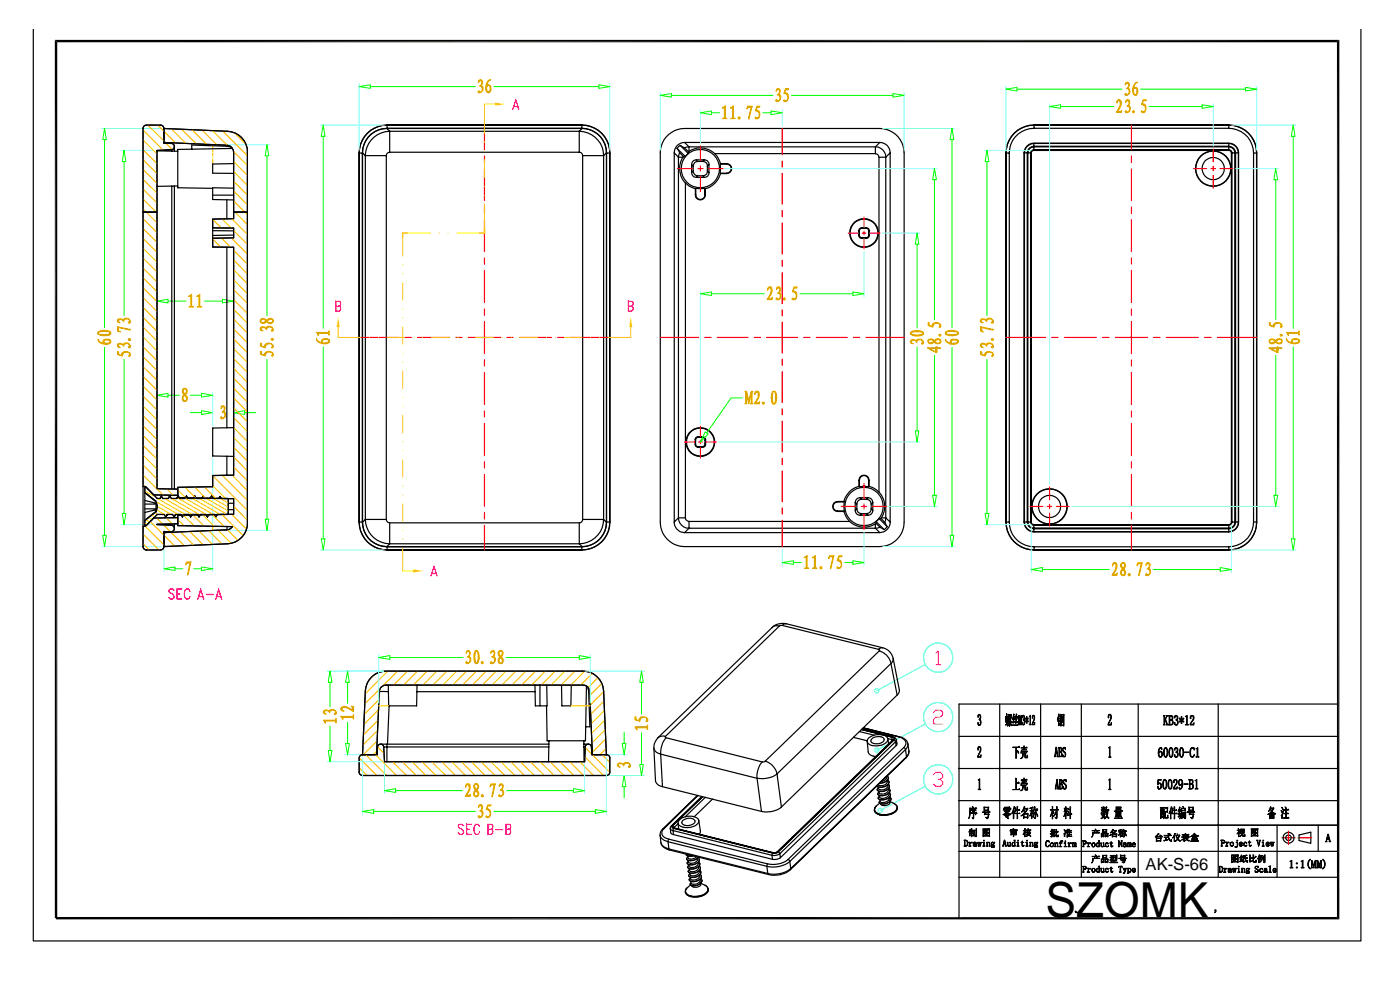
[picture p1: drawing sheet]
<svg xmlns="http://www.w3.org/2000/svg" width="297mm" height="210mm" viewBox="0 0 297 210" stroke-linecap="round" stroke-linejoin="round" font-family="sans-serif">
<defs><g id="words">
<text font-size="10.2" x="221.8" y="194.6">SZOMK</text>
<text font-size="3.5" x="243" y="184.5">AK-S-66</text>
</g></defs>
<path d="M198.5 138.5l.5-.5v3M198 151.1l.5-.5h1l.5 .5v.5l-.5 .5h-1l-.5 .5v1h2M198.5 141h1M198 164.3l.5-.5h1l.5 .5v.5l-.5 .5h-.5M199.5 165.3l.5 .5v.5l-.5 .5h-1l-.5-.5" fill="none" stroke="#f0f" stroke-width=".25"/>
<g fill="none" stroke="#0ff" stroke-width=".25">
<circle cx="199" cy="139.5" r="3.1"/>
<circle cx="199" cy="152.1" r="3.1"/>
<circle cx="199" cy="165.3" r="3.1"/>
</g>
<g fill="none" stroke="#0ff" stroke-width=".21">
<path d="M196.3 141l-10.3 5.5M196.3 153.6l-10.3 5.5M196.3 166.8l-9.5 5.1"/>
<circle cx="186" cy="159.1" r=".46"/>
<circle cx="186" cy="146.5" r=".47"/>
<circle cx="186.8" cy="171.9" r=".47"/>
</g>
<g fill="none" stroke="#000" stroke-width=".25">
<path d="M288.7 6.3v193.3h-281.6v-193.3M76.9 32.4l.6 .6M76.9 32.4v78.4M77.5 33v77.2M77.5 33h4.4M81.9 33v77.2M82.1 27.3a5.2 5.2 0 0 0-5.2 5.1M82.1 27.2h41.4a5.2 5.2 0 0 1 5.2 5.2M82.1 27.2a5.2 5.2 0 0 0-5.2 5.2v78.4a5.2 5.2 0 0 0 5.2 5.2M82.1 26.5a5.9 5.9 0 0 0-5.9 5.9v78.4M82.1 26.5h41.4a5.9 5.9 0 0 1 5.9 5.9M82.1 27.3h41.4"/>
<path d="M82.1 27.3l.6 .5M82.1 26.5a5.9 5.9 0 0 0-5.9 6h.7M82.1 26.5v.7M82.7 32.3a.72 .72 0 0 0-.8 .7M82.7 27.8a5.2 5.2 0 0 0-5.2 5.2M82.7 27.8v4.5M82.7 32.3h40.2M82.7 27.8h40.2M122.9 32.3a.72 .72 0 0 1 .7 .7M122.9 27.8a5.2 5.2 0 0 1 5.2 5.2M122.9 27.8v4.5M123.4 27.2v-.7a5.9 5.9 0 0 1 6 6"/>
<path d="M123.5 27.3a5.2 5.2 0 0 1 5.1 5.1M123.5 27.3l-.6 .5M123.6 33v77.2M123.6 33h4.5M128.1 33v77.2M128.6 32.4l-.5 .6M128.7 32.4l-.1 78.4M128.7 32.5h.7M129.4 32.4v78.3v-78.2M129.4 32.4v.1M141.3 29a5.1 5.1 0 0 1 3.9-1.7h41.4a5.2 5.2 0 0 1 5.2 5.1v78.4a5.2 5.2 0 0 1-5.2 5.1h-41.4a5.2 5.2 0 0 1-5.1-5.1v-78.4a5.2 5.2 0 0 1 1.2-3.4zM143 32.4l.9 1"/>
<path d="M143 32.4v78.3M143.6 31.5l.6 .9M143.6 31.5l1.8 1.7M143.9 33.4v76.4M143.9 33.4h1M144.2 32.4l-.3 1M144.2 32.4l.8 .8M144.3 30.9l.9 .5M144.3 30.9l-.7 .6M144.3 30.9l1.7 1.6M144.9 33.4a4.5 4.5 0 0 0 .5 5.4M145 33.2l-.1 .2"/>
<path d="M145.2 31.4l.8 .8M145.2 30.2a2.17 2.17 0 0 0-2.2 2.2M145.2 30.2l1 .9M145.2 30.2h41.4M145.4 33.2h-.4M145.4 38.8l.6 .6 1.5 .6M145.4 38.8v71M146 32.5l-.6 .7M146 32.2v.3M146.2 32.1a4.4 4.4 0 0 1 5.4 .5M146.2 31.1l-1 .3M146.2 32.1l-.2 .1"/>
<path d="M146.2 31.1v1M146.2 31.1h39.5M146.7 36.6a1.01 1.01 0 0 0 1 1M146.7 34.9l.4 .3M146.7 34.9v1.7M147.1 36.3a1.01 1.01 0 0 0 .9 1M147.1 35.2v1.1M147.1 36.3l-.4 .3M147.6 40h1.9M147.6 40h-.1M147.6 40v1.4M147.7 33.9a1.01 1.01 0 0 0-1 1"/>
<path d="M147.7 33.9l.3 .3M147.7 33.9h1.7M148 34.2a1.01 1.01 0 0 0-.9 1M148 37.3l-.3 .3h1.7M148 37.3h1.1M148 34.2h1.1M149.1 34.2a.94 .94 0 0 1 1 1M149.1 37.3l.3 .3M149.4 33.9a.94 .94 0 0 1 1 1M149.4 33.9l-.3 .3M149.5 40h.1M149.5 40v1.4"/>
<path d="M150.1 36.3a.94 .94 0 0 1-1 1M150.1 35.2v1.1M150.1 36.3l.3 .3M150.4 36.6a.94 .94 0 0 1-1 1M150.4 34.9v1.7M150.4 34.9l-.3 .3M151.6 32.6l.6 .6 .7 1.5M151.6 32.6h34.1M152.8 34.8v1.9M152.8 36.7l.1 .1M152.8 36.7h1.4M152.8 34.8h1.4"/>
<path d="M152.9 36.8a4.6 4.6 0 0 1-3.3 3.2M152.9 34.7l-.1 .1M152.9 36.8h1.3M152.9 34.7h1.3M154.2 34.8a.97 .97 0 0 1 .9 1 .97 .97 0 0 1-.9 .9M154.2 34.7a1.06 1.06 0 0 1 1 1.1 1.06 1.06 0 0 1-1 1M154.2 34.7v.1M154.2 36.7v.1M185.7 32.6a.8 .8 0 0 1 .8 .8M185.7 31.1a2.17 2.17 0 0 1 2.2 2.3M185.7 31.1v1.5M186.5 33.4v71"/>
<path d="M186.5 33.4h1.4M186.6 30.2a2.17 2.17 0 0 1 2.2 2.2M186.6 30.2l-.9 .9M187.9 33.4v76.4M188.8 32.4v78.3M188.8 32.4l-.9 1M213.4 32.4v.1M213.4 32.4v78.4M213.4 32.5h.7M214.1 32.5v78.2M217.2 32.4v78.3M217.2 32.4h.7"/>
<path d="M217.9 32.4v78.3M218.1 32.4v78.3M218.1 32.4h.7M218.7 32.1l.6-.4h41.4l.6 .4 .1 78.6-.4 .6-41.7 .1-.6-.3zM218.8 32.4v78.3M219.3 31.9a.51 .51 0 0 0-.5 .5M219.3 31.1a1.27 1.27 0 0 0-1.2 1.3M219.3 31a1.49 1.49 0 0 0-1.4 1.4M219.3 30.4a2.1 2.1 0 0 0-2.1 2M219.3 26.5a5.9 5.9 0 0 0-5.9 5.9M219.3 26.5h41.4h-41.3M219.3 31.1h41.4"/>
<path d="M219.3 26.5h.1M219.3 30.4v.6M219.3 31.1v.8M219.3 31.9h41.4M219.3 31h41.4M219.3 30.4h41.4M219.4 27.2a5.2 5.2 0 0 0-5.3 5.3M219.4 26.5a5.9 5.9 0 0 0-6 6M219.4 27.2h41.3M219.4 26.5v.7M260.7 31.9a.51 .51 0 0 1 .5 .5M260.7 31.1a1.27 1.27 0 0 1 1.3 1.3"/>
<path d="M260.7 31a1.49 1.49 0 0 1 1.4 1.4M260.7 30.4a2.02 2.02 0 0 1 2.1 2M260.7 27.2a5.3 5.3 0 0 1 5.2 5.3M260.7 26.5a5.9 5.9 0 0 1 5.9 6M260.7 26.5a5.9 5.9 0 0 1 5.9 5.9M260.7 26.5h.1M260.7 26.5v.7M260.7 30.4v.6M260.7 31.1v.8M261.2 32.4v78.3M261.2 32.4h.8M262 32.4v78.3"/>
<path d="M262.1 32.4v78.3M262.1 32.4h.7M262.7 32.4a2.02 2.02 0 0 0-2-2h-41.4a2.02 2.02 0 0 0-2 2v78.3a2.02 2.02 0 0 0 2 2.1h41.4a2.02 2.02 0 0 0 2-2.1M262.7 32.4v78.3M265.9 32.5h.7M265.9 32.5v78.2M266.6 32.5v78.2a5.9 5.9 0 0 1-5.9 6M266.6 32.4v78.3M266.6 32.4v.1M147.5 41.4a1.06 1.06 0 0 0 1.1 1 1.06 1.06 0 0 0 1-1M147.5 40v1.4M147.5 41.4h.1"/>
<path d="M147.6 41.4a.95 .95 0 0 0 1 .9 .95 .95 0 0 0 .9-.9M149.5 41.4h.1M149.6 40v1.4M182.2 49.9a.58 .58 0 0 0 .6 .6M182.2 48.9v1M182.2 48.9l.1 .1M182.3 49.9a.58 .58 0 0 0 .6 .6M182.3 49v.9M182.3 49.9h-.1M182.8 48.3a.58 .58 0 0 0-.6 .6M182.8 50.5h1M182.8 48.3h1"/>
<path d="M182.8 48.3l.1 .1M182.9 48.4a.58 .58 0 0 0-.6 .6M182.9 50.5h-.1M182.9 50.5h.8M182.9 48.4h.8M183.7 48.4a.58 .58 0 0 1 .6 .6M183.7 50.5h.1M183.8 48.3a.58 .58 0 0 1 .6 .6M183.8 48.3l-.1 .1M184.3 49.9a.58 .58 0 0 1-.6 .6M184.3 49v.9M184.3 49.9h.1"/>
<path d="M184.4 49.9a.58 .58 0 0 1-.6 .6M184.4 48.9v1M184.4 48.9l-.1 .1M147.5 94.3a.58 .58 0 0 0 .5 .6M147.5 93.3h.1M147.5 93.3v1M147.6 94.2a.58 .58 0 0 0 .6 .6M147.6 94.2l-.1 .1M147.6 93.3v.9M148 92.7a.58 .58 0 0 0-.5 .6M148 92.7h.2M148 94.9h1.1"/>
<path d="M148 92.7h1.1M148.2 92.7a.58 .58 0 0 0-.6 .6M148.2 94.8h.8M148.2 92.7h.8M148.2 94.8l-.2 .1M149 92.7a.58 .58 0 0 1 .6 .6M149 94.8l.1 .1M149.1 92.7a.58 .58 0 0 1 .6 .6M149.1 92.7h-.1M149.6 94.2a.58 .58 0 0 1-.6 .6M149.6 94.2l.1 .1M149.6 93.3v.9"/>
<path d="M149.7 94.3a.58 .58 0 0 1-.6 .6M149.7 93.3h-.1M149.7 93.3v1M76.9 110.7h-.7a5.9 5.9 0 0 0 5.9 6M76.9 110.8a5.2 5.2 0 0 0 5.2 5.1M77.5 110.2a5.2 5.2 0 0 0 5.2 5.2M77.5 110.2h4.4M77.5 110.2l-.6 .6M81.9 110.2a.72 .72 0 0 0 .8 .7M82.1 115.9h41.4M82.1 116v.7M82.7 115.4h40.2"/>
<path d="M82.7 110.9h40.2M82.7 115.4l-.6 .5M82.7 110.9v4.5M122.9 110.9v4.5M122.9 115.4l.6 .5M123.4 116v.7a5.9 5.9 0 0 0 6-6 5.9 5.9 0 0 1-5.9 6h-41.4M123.6 110.2a.72 .72 0 0 1-.7 .7M123.6 110.2h4.5M128.1 110.2a5.2 5.2 0 0 1-5.2 5.2M128.1 110.2l.5 .6M128.6 110.8a5.2 5.2 0 0 1-5.1 5.1M128.7 110.8a5.2 5.2 0 0 1-5.2 5.2h-41.4"/>
<path d="M128.7 110.7h.7M143 110.7a2.24 2.24 0 0 0 2.2 2.3M143.9 109.8a2.24 2.24 0 0 0 2.3 2.2M143.9 109.8h1.5M143.9 109.8l-.9 .9M145.2 113h41.4M145.4 109.8a.8 .8 0 0 0 .8 .8M146.2 112h39.5M146.2 110.6h34M146.2 112l-1 1M146.2 110.6v1.4M177.7 106.5a.97 .97 0 0 0-1 .9 .97 .97 0 0 0 1 1"/>
<path d="M177.7 106.4a1.06 1.06 0 0 0-1.1 1 1.06 1.06 0 0 0 1.1 1.1M177.7 108.5h1.3M177.7 108.4h1.4M177.7 106.5h1.4M177.7 106.4h1.3M177.7 106.4v.1M177.7 108.4v.1M179 108.5l.7 1.5 .5 .6M179 106.4l.1 .1M179.1 106.5v1.9M179.1 108.4l-.1 .1M180.2 110.6a4.4 4.4 0 0 0 5.5 .5"/>
<path d="M181.4 108.3a1.01 1.01 0 0 0 1 1M181.4 106.6v1.7M181.4 106.6l.4 .3M181.8 107.9a1.01 1.01 0 0 0 .9 1.1M181.8 107.9l-.4 .4M181.8 106.9v1M182.2 101.8a1.06 1.06 0 0 1 1.1-1 1.06 1.06 0 0 1 1.1 1M182.2 103.2a4.4 4.4 0 0 0-3.2 3.2M182.2 103.2h.1M182.2 101.8h.1M182.2 101.8v1.4M182.3 101.8a.97 .97 0 0 1 1-.9 .97 .97 0 0 1 1 .9"/>
<path d="M182.3 103.2l1-.1 1 .1M182.3 101.8v1.4M182.4 105.6a1.01 1.01 0 0 0-1 1M182.4 109.3h1.7M182.4 105.6h1.7M182.4 105.6l.3 .3M182.7 105.9a1.01 1.01 0 0 0-.9 1M182.7 109l-.3 .3M182.7 109h1.1M182.7 105.9h1.1M183.8 105.9a1.01 1.01 0 0 1 1 1M183.8 109l.3 .3"/>
<path d="M184.1 105.6a1.01 1.01 0 0 1 1.1 1M184.1 105.6l-.3 .3M184.3 101.8h.1M184.3 101.8v1.4M184.4 103.2l.7 .2 1.4 1M184.4 103.2h-.1M184.4 101.8v1.4M184.8 107.9a1.01 1.01 0 0 1-1 1.1M184.8 106.9v1M184.8 107.9l.4 .4M185.2 108.3a1.01 1.01 0 0 1-1.1 1M185.2 106.6l-.4 .3"/>
<path d="M185.2 106.6v1.7M185.7 111.1v.9M185.7 112l.9 1M185.8 111l.9 .8M185.8 111l-.1 .1M185.9 110.7l-.1 .3M185.9 110.7l1.7 1.6M186.5 104.4a4.5 4.5 0 0 1 .5 5.4M186.5 110l-.6 .7M186.5 110l1.7 1.7M186.7 111.8l.9 .5M186.7 111.8l-1 .2"/>
<path d="M186.9 110l.8 .8M186.9 110h-.4M187 109.8l-.1 .2M187 109.8h.9M187.7 110.8l.5 .9M187.9 109.8l-.2 1M187.9 109.8l.9 .9M188.2 111.7l-.6 .6M188.8 110.7a2.24 2.24 0 0 1-2.2 2.3M213.4 110.7a5.9 5.9 0 0 0 5.9 6M213.4 110.7h.7M213.4 110.7a5.9 5.9 0 0 0 6 6"/>
<path d="M214.1 110.7a5.2 5.2 0 0 0 5.3 5.3M217.2 110.7a2.1 2.1 0 0 0 2.1 2.1M217.2 110.7h.7M217.9 110.7a1.4 1.4 0 0 0 1.4 1.5M218.1 110.7a1.27 1.27 0 0 0 1.2 1.3M218.1 110.7h.7M218.8 110.7a.51 .51 0 0 0 .5 .6M219.3 116.7h41.4h-41.3M219.3 116.7h.1M219.3 112.8h41.4M219.3 112.2h41.4M219.3 112h41.4"/>
<path d="M219.3 111.3h41.4M219.3 111.3v.7M219.3 112.2v.6M219.4 116h41.3M219.4 116v.7M260.7 116.7h.1M260.7 111.3v.7M260.7 112.2v.6M260.7 116v.7M261.2 110.7a.51 .51 0 0 1-.5 .6M261.2 110.7h.8M262 110.7a1.19 1.19 0 0 1-1.3 1.3"/>
<path d="M262.1 110.7a1.48 1.48 0 0 1-1.4 1.5M262.1 110.7h.7M262.8 110.7a2.03 2.03 0 0 1-2.1 2.1M265.9 110.7a5.2 5.2 0 0 1-5.2 5.3M265.9 110.7h.7M266.6 110.7a5.9 5.9 0 0 1-5.9 6M163.8 133.1l-24.2 23.4M165.3 132.8a1.57 1.57 0 0 0-1.5 .3M165.3 132.8l-24.1 23.4M165.9 132.7l-.6 .1M165.9 132.7l20.5 5M166.9 132.3h-.5l-.5 .4"/>
<path d="M166.9 132.3a3.3 3.3 0 0 0-3.1 .8M166.9 132.3l20.4 5.1M186.4 137.7l.2 .2-.1 .2M186.5 138.1a3.4 3.4 0 0 1 2.5 2.7M186.5 138.1l-24.2 23.4M187.3 137.4h-.4l-.5 .3M187.3 137.4a2.89 2.89 0 0 1 2.2 2.3M189.5 139.7l1.3 6.6v.4l-.5 .7M189.5 139.7l-.1 .5-.4 .6M80.5 146.7h1.9M80.8 157.9l.5 .2 .1 .3M80.8 157.9a.58 .58 0 0 1 .6 .5"/>
<path d="M80.8 157.9h-.3l-.3 .3-.2 1.9h-3.1M81.4 158.4l.2 3.2h42.4l.2-3.2M81.4 158.4h35.1M81.9 145.3a1.46 1.46 0 0 0-1.4 1.4M81.9 145.3h41.7a1.4 1.4 0 0 1 1.5 1.4M81.9 145.3a1.44 1.44 0 0 0-1.4 1.4M81.9 145.3h41.7a1.38 1.38 0 0 1 1.5 1.4l.6 13.4h2.9l-.5-13.5M82.1 157.9v3.7M82.4 145.3l.1 4.4h5.9l.1-4.4M82.5 149.7l-.3 8.2M88.4 146.7h25.1M113.5 145.3l.1 4.4h2.5l-.1-4.4"/>
<path d="M114.5 145.3v4.4M116.5 157.9h-35.8l-.5 .2-.1 .3-.1 1.7h-3.1M116.5 157.1l-.1 4.5M119.1 145.3l.1 4.4h1.9l.1-4.4M123.6 142.4a4.4 4.4 0 0 1 4.5 4.2M123.6 142.4h-41.7a4.4 4.4 0 0 0-4.4 4.2l-.6 13.5M123.6 142.4h-41.7a4.4 4.4 0 0 0-4.4 4.2l-.6 13.5h3l.6-13.4M123.9 157.1v4.5M123.9 158.4h.3M123.9 157.9h1M124.4 145.6l.3 .5 .2 .6M124.4 145.5l-.2 11.6h-8.1l-.2-7.4"/>
<path d="M124.7 157.9l-.5 .2v.3M124.9 146.7l.2 7.5h-.8M124.9 157.9l.5 .2 .1 .3M124.9 157.9a.58 .58 0 0 1 .6 .5M124.9 157.9h-.2a.58 .58 0 0 0-.5 .5l-.2 3.2h-42.4l-.2-3.2M124.9 146.7h.2M124.9 146.7h.1M125.1 146.7l.6 13.4M125.5 158.4l.1 1.7h3.1M128.1 146.6l.5 13.5M138.7 158.7l.4 6.9 .2 .5a1.77 1.77 0 0 0 1.2 .8M138.7 158.7l.5 .8 1 .5"/>
<path d="M139.6 156.5a3.1 3.1 0 0 0-.9 2.2M140.2 160l20.4 5.1M140.2 160l.3 6.9M141.2 156.2l-.1 .2 .2 .1M141.2 156.2h-.9l-.7 .3M141.3 156.5a5.3 5.3 0 0 0-1.1 3.5M141.3 156.5l20.4 5.1M181.1 156.4l2.9 .7M182.3 155.2l3.2 .7M182.7 154.8l4.4 1.1M182.8 154.7l6.6 1.7M182.9 154.7l6.6 1.6"/>
<path d="M183.1 154.4l7.6 1.9M183.2 154.4l7.6 1.9M184 157.3l.3 2.5 .6 .5 .9 .2M185 156.6a1.93 1.93 0 0 1 2.5 .1 1.01 1.01 0 0 1-1.1 1.1 1.4 1.4 0 0 1-1.7-.6zM187.5 155.9l1.8 .5M188.3 156.7l.9 .2M188.4 156.7a1.8 1.8 0 0 1-1.9 1.4h-1.5l-.8-.4-.2-.4M188.4 156.7a1.73 1.73 0 0 0-2.1-.9l-1 .2-.9 .4-.4 .6v.3M188.4 156.7l.1 1.1M189 140.8l1.3 6.6M189 140.8l-24.2 23.4M189.2 156.9l.1 .1"/>
<path d="M189.2 156.9v.2M189.3 156.4l.4 .3-.1 .3M189.3 156.4l-.1 .5M189.3 157h.1M189.3 157l-24.5 23.8M189.4 156.4l.3 .1-.1 .5M189.5 156.3l-.1 .1M189.5 156.3l.4 .2 .3 .4M189.6 157h-.3M189.6 157l-24.6 23.7M189.6 157l.4 .3M189.6 157l-24.5 23.7"/>
<path d="M190 157.3l.1 .8M190 157.3l-24.6 23.8M190.1 158.1l-24.5 23.8M190.2 156.9l.1 1.1-.2 .1M190.2 156.9l-.2 .4M190.3 147.4l-24.5 23.8M190.7 156.3a1.37 1.37 0 0 1 1.4 1.8l-.4 .5M190.8 156.3h-.1M190.8 156.3a2.17 2.17 0 0 1 1.8 1.5M191.7 158.6l.4 .4M191.7 158.6l-24.5 23.7M192.1 159l.2 1.5"/>
<path d="M192.1 159l-24.6 23.7M192.6 157.8v.3l-.5 .9M192.6 157.8l.2 1.5M192.8 159.3l-.1 .7-.4 .5M192.8 159.3a1.74 1.74 0 0 1-.6 1.4M203.4 156.2h80.5M212.1 149.3v36.8M220.8 149.3v36.8M229.4 149.3v36.8M241.5 149.3v36.8M258.4 149.3v36.8M283.9 149.3h-80.5v45.5"/>
<path d="M76.2 163.8a.72 .72 0 0 0 .7 .7M76.9 160.1l-.4 .1-.3 .5v3.1M76.9 160.1a.65 .65 0 0 0-.7 .6v3.1M128.7 160.1l.6 .3 .1 .3M128.7 160.1a.65 .65 0 0 1 .7 .6M129.4 160.7v3.1a.72 .72 0 0 1-.8 .7h-51.7M140 177.2l.5 .7 1.2 .7M140 177.2l.2 1.5a1.98 1.98 0 0 0 1.8 1.6M140.2 178.7a1.92 1.92 0 0 0 1.7 1.4M140.5 166.9l21 5.2M140.6 175.8a1.59 1.59 0 0 0-.6 1.4M140.9 175.8h-.3"/>
<path d="M140.9 175.8a1.18 1.18 0 0 0-.4 1.2 1.18 1.18 0 0 0 1 .9l.4 .1M141.7 178.6l21 5.2M141.7 178.6l.2 1.5M141.9 178l-.2 .6M141.9 178l20.9 5.3M142.2 175.7l.1 1 .6 .3M142.2 175.7l.2 .4 .4 .1M142.4 175.2l-.2 .5M142.7 175.1l-.2 .3 .4 .3M142.7 175.1l-.3 .1M142.7 175.1v.4l.3 .2M142.7 175.1l.3 .4"/>
<path d="M142.8 176.2l21 5.2M142.8 176.2l.1 .8M142.9 177l21 5.3M142.9 175.7l-.1 .5M142.9 175.7l21 5.3M143 175.7l21.1 5.2M143 175.7h.1M143 175.7l21 5.2M143 175.5v.1M143.8 174.7l-.8 .8M143.8 174.6l.2 1.2M144.8 174.1a1.75 1.75 0 0 1 2.6 .1 1.23 1.23 0 0 1-1.4 .9 .87 .87 0 0 1-1.3-.9z"/>
<path d="M147.9 168.7l-7.3 7.1M148.1 168.7l-7.2 7.1M148.2 174.1a2.05 2.05 0 0 1-2.3 1.4 1.68 1.68 0 0 1-2.1-.9M148.2 174.1l.4 2.2-.3 .6M148.2 174.1a1.66 1.66 0 0 0-2-1l-.5 .1a1.9 1.9 0 0 0-1.9 1.4M148.9 168.9l-6.5 6.3M149 169l-6.3 6.1M149.1 169l-6.4 6.1M149.6 169.1l-4.2 4.2M151.2 169.5l-3.9 3.8M160.6 165.1l.9 7M161.7 161.6a4.8 4.8 0 0 0-1.1 3.5"/>
<path d="M162.3 161.5l-.6 .1M162.3 161.5a3.7 3.7 0 0 1 2.5 2.7M164.8 164.2a5.4 5.4 0 0 1-4.2 .9M164.8 164.2l1 7M165.8 171.2a5.1 5.1 0 0 1-4.3 .9M185.6 171.4h.1M186 170.9l-.4 .5M186 170.9l-.4 .4-.1 .6M186 166.7a1.79 1.79 0 0 0 2.6-.8 1.64 1.64 0 0 1-2.6 .8zM186.2 168.4h.1M186.3 169.3h.1M186.3 167.1l-.2 .4"/>
<path d="M186.5 168l-.3 .4M186.5 170.2l.3 .3M186.5 170.2h.1M186.6 168.9l-.3 .4M186.6 170.4l-.6 .5M186.7 169.6v.4a1.48 1.48 0 0 0 1.8-.3M186.7 169.9l-.2 .3M188.1 164.7v.4l-.2 .2-.9 .5M188.2 165.6a1.21 1.21 0 0 1-1.9 .9M188.2 164.6l.3 .4M188.3 166.4a1.17 1.17 0 0 1-.7 1.1 1.17 1.17 0 0 1-1.2-.2l-.1-.3M188.3 165.4l.3 .5"/>
<path d="M188.5 165a1.57 1.57 0 0 1-1.8 1.1M188.5 167.3a1.19 1.19 0 0 1-2 .9v-.4M188.5 166.3l.2 .4M188.5 165a1.5 1.5 0 0 1-1.9 1.1M188.5 165h.1M188.5 168.2a1.17 1.17 0 0 1-.7 1.1 1.17 1.17 0 0 1-1.2-.2v-.4M188.5 167.2l.3 .4M188.5 169.7l.3 .2M188.6 165.9h.1M188.7 169.1l-.2 .6M188.7 166.7a1.61 1.61 0 0 1-2.6 .8M188.7 166.7v.3a1.69 1.69 0 0 1-2.6 .5"/>
<path d="M188.7 168.1l.2 .4M188.7 166.7h.1M188.8 169l.2 .4M188.8 167.6a1.74 1.74 0 0 1-2.5 .9l-.1-.1M188.8 167.6h.1M188.8 170v-.1a1.77 1.77 0 0 1-2.3 .3M188.8 170a2.03 2.03 0 0 1-2 .5M188.8 169.9v.1M188.9 168.5v.2a1.69 1.69 0 0 1-2.6 .6M188.9 168.5h.1M189 169.4l-.2 .5M189.6 170.4a.97 .97 0 0 1 .7 1 .97 .97 0 0 1-.7 .9 3.4 3.4 0 0 1-4-.2v-.7"/>
<path d="M189.6 170.4l-.8-.4a.84 .84 0 0 1-1.1 .9l-.6-.1-.3-.3M189.6 170.4l.5 .4 .3 .4M190.4 171.3a1.95 1.95 0 0 1-2.1 1.5 2.2 2.2 0 0 1-2.8-.9M190.4 171.3a2.08 2.08 0 0 1-2.1 1.5 2.23 2.23 0 0 1-2.8-.9M190.4 171.3a2.02 2.02 0 0 1-2.1 1.6 2.19 2.19 0 0 1-2.8-1M190.4 171.2v.1M192.2 160.7l-24.5 23.8M192.3 160.5l-.1 .2M192.3 160.5l-24.5 23.8M203.4 175h80.5M203.4 169.8h80.5M203.4 163h80.5"/>
<path d="M270.9 175v11.1M275.6 177.1l2.5-.6v2.4l-2.5-.6zM279.6 175v5.6M141.9 180.1l.1 .2M141.9 180.1l21 5.2M142 180.3l21 5.2a5.2 5.2 0 0 0 4.7-1M145.4 189.2l.4 .7 .8 .3M145.5 188.7h.1M145.6 181.2v.2l.4 .2 1-.1M145.6 181.3l.2 .3h1.2M145.7 182.2a1.87 1.87 0 0 0 2.5-.4 1.69 1.69 0 0 1-2.5 .4zM145.7 182.2h.1"/>
<path d="M145.9 188.2l-.4 .5M145.9 188.2l-.5 .7v.3M145.9 181.6l.1 .4a1.32 1.32 0 0 0 1.8-.3M145.9 181.8l-.2 .4M146 181.3l.5 .1M146 182.7l-.2 .4M146.1 185.7v.1M146.3 184.4l-.3 .5M146.4 185.3l-.3 .4M146.4 187.5h.1M146.5 186.2l-.3 .4M146.5 187.7l-.6 .5"/>
<path d="M146.6 186.9v.5a1.45 1.45 0 0 0 1.9-.3M146.6 187.2l-.2 .3M147 181.5v.1M147.1 181.5l-.1 .1M148 182a1.25 1.25 0 0 1-2 .9v-.4M148.1 182.9a1.2 1.2 0 0 1-1.9 .9l-.1-.4M148.1 181.9l.3 .4M148.2 183.8a1.23 1.23 0 0 1-1.9 .9v-.4M148.2 182.7l.3 .5M148.3 184.7a1.2 1.2 0 0 1-1.9 .8l-.1-.3M148.3 183.6l.3 .5M148.4 182.3a1.7 1.7 0 0 1-2.6 .8"/>
<path d="M148.4 182.3a1.72 1.72 0 0 1-2.6 .9v-.1M148.5 185.6a1.23 1.23 0 0 1-2 .8v-.4M148.5 183.2v.2a1.69 1.69 0 0 1-2.6 .5l.2-.4M148.5 184.5l.2 .5M148.5 183.2h.1M148.5 187.1l.2 .2M148.5 186.5v.6M148.5 185.5l.3 .4M148.6 184.1a1.72 1.72 0 0 1-2.5 .9l-.1-.1M148.6 184.1a1.69 1.69 0 0 1-2.6 .8M148.7 185v.2a1.77 1.77 0 0 1-2.6 .6M148.7 185a1.62 1.62 0 0 1-2.6 .8"/>
<path d="M148.7 186.3l.2 .5M148.7 187.3a1.66 1.66 0 0 1-2.3 .2M148.7 187.3a1.92 1.92 0 0 1-2.3 .4v-.2M148.8 185.9a1.72 1.72 0 0 1-2.5 .9l-.1-.2M148.8 185.9a1.69 1.69 0 0 1-2.5 .8l-.1-.1M148.9 186.8l-.2 .5M149.6 187.8a.94 .94 0 0 1 .6 .9 .94 .94 0 0 1-.7 .9 3.3 3.3 0 0 1-4-.2v-.7M149.6 187.8l-.9-.4a1.11 1.11 0 0 1-1.7 .7l-.3-.3M149.6 187.8l.4 .3 .2 .5M150.2 188.6a2.05 2.05 0 0 1-2 1.6h-1.6M150.2 188.6a1.97 1.97 0 0 1-2 1.6l-1.6-.1M150.2 188.6a1.92 1.92 0 0 1-2 1.6 2.65 2.65 0 0 1-2.8-.8v-.2"/>
<path d="M162.7 183.8l.2 1.5M162.8 183.3l-.1 .5M162.9 185.3l.1 .2M163.8 181.4l.1 .9M163.9 181l-.1 .4M164.1 180.9h-.1M164.8 180.8l-.7 .1M165 180.7l-.2 .2h-.8M165 180.7l-.2 .1M165.1 180.7l-.5 .3h-.7M165.1 180.7l.3 .4M165.4 181.1l-.7 .3h-.9"/>
<path d="M165.4 181.1l.2 .8M165.6 181.9l-.8 .4h-.9M167.2 182.3l.3 .4M167.2 182.3a5.1 5.1 0 0 1-4.4 1M167.5 182.7a5.8 5.8 0 0 1-4.8 1.1M167.5 182.7l.3 1.6M167.8 184.3a5.8 5.8 0 0 1-4.9 1M167.8 184.3l-.1 .2M203.4 180.6h80.5M203.4 186.1h80.5M204.1 194.8h79.8"/>
<circle cx="148.6" cy="35.8" r="4.1"/>
<circle cx="257.4" cy="35.8" r="3.7"/>
<circle cx="257.4" cy="35.8" r="3.8"/>
<circle cx="257.4" cy="35.8" r="2.36"/>
<circle cx="183.3" cy="49.4" r="3"/>
<circle cx="183.3" cy="49.4" r="2.96"/>
<circle cx="148.6" cy="93.8" r="3.1"/>
<circle cx="148.6" cy="93.8" r="2.97"/>
<circle cx="183.3" cy="107.4" r="4.1"/>
<circle cx="222.6" cy="107.4" r="3.7"/>
<circle cx="222.6" cy="107.4" r="2.34"/>
<circle cx="222.7" cy="107.4" r="3.8"/>
<circle cx="273.3" cy="177.7" r=".59"/>
<circle cx="273.4" cy="177.7" r="1.16"/>
</g>
<path d="M11.6 8.5h272.5l-272 .5zM12.1 9l272-.5-.5 .5zM283.6 9l.5 186-.5-.5zM283.6 9l.5-.5v186.5zM11.6 8.5l.5 186.3h-.5zM11.6 8.5l.5 .5v185.8zM11.9 194.5h271.7l-271.7 .5zM11.9 195l271.7-.5 .5 .5z" fill="#000"/>
<g fill="#000" stroke="#000" stroke-width=".21">
<path d="M207.5 153.2l.1 .5 .3 .1a.36 .36 0 0 1-.4-.1 .36 .36 0 0 1 0-.5z" fill-rule="evenodd"/>
<path d="M207.6 151.6h.1l-.1 .2-.1 .4-.1-.4z" fill-rule="evenodd"/>
<path d="M207.6 158.4h.2l-.2 .2v.4l-.1 .1-.1-.4z" fill-rule="evenodd"/>
<path d="M207.6 151.5a.59 .59 0 0 1 .5 .5 .59 .59 0 0 1-.3 .6l.3 .2v.5l-.1 .4-.3 .1a.77 .77 0 0 0 0-1.2 .59 .59 0 0 0-.1-1z" fill-rule="evenodd"/>
<path d="M207.6 158.4a.59 .59 0 0 1 .6 .4 .59 .59 0 0 1-.2 .7l-.6 1 .5-1.2a.59 .59 0 0 0-.1-.9z" fill-rule="evenodd"/>
<path d="M213.4 152l.2 .1h-.2z" fill-rule="evenodd"/>
<path d="M213.5 151.3l.1 .2v.6h-.2z" fill-rule="evenodd"/>
<path d="M213.5 153l.2 .6-.3 .3-.1-.2 .2-.1z" fill-rule="evenodd"/>
<path d="M213.5 152.1l.1 .8h-.2z" fill-rule="evenodd"/>
<path d="M213.6 153.2l.2 .2-.1 .1h-.1h.1z" fill-rule="evenodd"/>
<path d="M213.4 152.1l.3-.1 .1 .1h-.4v.8h.2h-.2z" fill-rule="evenodd"/>
<path d="M213.7 153v.1z" fill-rule="evenodd"/>
<path d="M213.7 153.5l.1 .2z" fill-rule="evenodd"/>
<path d="M213.7 152.1h.1v.8l-.4 .1v.2v-.3h.3z" fill-rule="evenodd"/>
<path d="M213.9 153.1l.6 .1-.6 .1z" fill-rule="evenodd"/>
<path d="M213.9 152h.3h-.3v.3l.6 .1h-.6v.1z" fill-rule="evenodd"/>
<path d="M213.9 151.5v.1z" fill-rule="evenodd"/>
<path d="M214 153.8h.1z" fill-rule="evenodd"/>
<path d="M214 153.4l.1 .1-.4 .5z" fill-rule="evenodd"/>
<path d="M214.1 152.4h.1l-.2 .3 .3 .1-.4 .1z" fill-rule="evenodd"/>
<path d="M214.2 152h.3h-.3v.3h-.3h.3z" fill-rule="evenodd"/>
<path d="M214.2 151.6h.3h-.3v.3z" fill-rule="evenodd"/>
<path d="M214.2 153.2v.8l-.1 .1-.1-.2 .2-.1z" fill-rule="evenodd"/>
<path d="M214.3 153.4l.3 .3-.1 .3z" fill-rule="evenodd"/>
<path d="M214.2 152.8h.1l-.4 .3z" fill-rule="evenodd"/>
<path d="M213.9 153.1h.6l-.1-.2 .1 .4v-.2z" fill-rule="evenodd"/>
<path d="M214 152.7h.2l.2-.2 .1 .2z" fill-rule="evenodd"/>
<path d="M213.9 151.6l.6-.1v.1h-.6v.3l.6 .1v.3h-.3h.3v-.3h-.6z" fill-rule="evenodd"/>
<path d="M214.2 151.6h.3v.4l-.6-.1h.6v-.3z" fill-rule="evenodd"/>
<path d="M215 151.4l.2 .2-.3 .9h.3l-.4 .1z" fill-rule="evenodd"/>
<path d="M215.1 152.5l-.2 .7h.3l-.3 .2-.1-.2z" fill-rule="evenodd"/>
<path d="M215.2 152l.1 .1-.1 .3-.3 .1 .2-.1z" fill-rule="evenodd"/>
<path d="M214.9 153.2l.4-.1z" fill-rule="evenodd"/>
<path d="M215.6 151.4l.1 .2-.3 .8 .3 .1-.3 .1-.1-.2z" fill-rule="evenodd"/>
<path d="M215.5 158.5l.1 .7h.1h-.1l-.1 1.7z" fill-rule="evenodd"/>
<path d="M215.6 152.5l-.1 .7h.3l-.4 .3v-.3z" fill-rule="evenodd"/>
<path d="M215.6 159.2l.4 .2 .1 .4z" fill-rule="evenodd"/>
<path d="M215.8 151.9l.1 .2-.1 .3h-.4a.36 .36 0 0 0 .4-.5z" fill-rule="evenodd"/>
<path d="M214.7 153.8h1.1l.1-.2 .1 .2z" fill-rule="evenodd"/>
<path d="M215.5 153.2l.4-.1z" fill-rule="evenodd"/>
<path d="M216.1 151.9l.2 1.8h-.2z" fill-rule="evenodd"/>
<path d="M214.8 158.5h1.3l.1-.2 .1 .2z" fill-rule="evenodd"/>
<path d="M216.1 151.8h.1l.2 1.9z" fill-rule="evenodd"/>
<path d="M216.6 159.5l1.2-.1h-1.1v.4z" fill-rule="evenodd"/>
<path d="M216.7 151.9l.1 1.8h-.3z" fill-rule="evenodd"/>
<path d="M216.7 159.2v.2z" fill-rule="evenodd"/>
<path d="M216.6 151.8h.2l-.2 .3-.2 1.6z" fill-rule="evenodd"/>
<path d="M216.9 153.2l.1 .5h.2a.31 .31 0 0 1-.3-.1 .31 .31 0 0 1 0-.4z" fill-rule="evenodd"/>
<path d="M217 159.6l.5 .2h-.4l-.1 .7-.5 .4 .5-.5z" fill-rule="evenodd"/>
<path d="M217 151.8v.5l-.1-.3z" fill-rule="evenodd"/>
<path d="M217 151.8a.51 .51 0 0 1 .4 .3 .51 .51 0 0 1-.2 .5l.1 .3a.58 .58 0 0 1-.2 .8l.2-.2a.5 .5 0 0 0-.3-.8l.2-.3v-.4z" fill-rule="evenodd"/>
<path d="M217.2 158.2l.2 .1-.1 .3z" fill-rule="evenodd"/>
<path d="M217.2 158.7l.1 .3z" fill-rule="evenodd"/>
<path d="M217.1 159.8h.3l.1-.2v.2z" fill-rule="evenodd"/>
<path d="M217.4 159.8h.1v.8l.5 .1-.1 .1-.5-.1z" fill-rule="evenodd"/>
<path d="M217.5 152.3l.3 .4-.3-.2z" fill-rule="evenodd"/>
<path d="M216.8 159h.7l.1-.1 .2 .2z" fill-rule="evenodd"/>
<path d="M217.6 152.9l.2-.1-.3 .4z" fill-rule="evenodd"/>
<path d="M216.6 158.6h1.1l.1-.2 .1 .3z" fill-rule="evenodd"/>
<path d="M217.8 152.8v.7z" fill-rule="evenodd"/>
<path d="M217.8 152v.7z" fill-rule="evenodd"/>
<path d="M216.7 159.4h1.1v-.1l.2 .2-.2 .3v-.4z" fill-rule="evenodd"/>
<path d="M218 152.4l.1-.1v.2l-.2 .2 .2 .2v.3l-.3-.5z" fill-rule="evenodd"/>
<path d="M218.3 151.9l.3-.2v1.9l.2 .1h-.5l.2-.2v-1.5z" fill-rule="evenodd"/>
<path d="M219.1 151.8h.1l-.2 .6z" fill-rule="evenodd"/>
<path d="M219.2 151.8a.61 .61 0 0 1 .2 .9l-.4 .9 .4-1.1a.47 .47 0 0 0-.3-.7z" fill-rule="evenodd"/>
<path d="M219 153.6h.4l.1-.4v.5h-.5z" fill-rule="evenodd"/>
<path d="M224 158.5l-.1 1.2 .3 .1h-.3v.7h-.2z" fill-rule="evenodd"/>
<path d="M224 158.5h.1l.4 2h-.3v-.7l-.3-.1h.3z" fill-rule="evenodd"/>
<path d="M224.6 158.6h.3l-.2 .1v.7l.4 .1h-.4l.1 1h-.2z" fill-rule="evenodd"/>
<path d="M224.6 151.4l.1 .1-.2 .4z" fill-rule="evenodd"/>
<path d="M224.6 153l.1 .7h.1l-.1 .3z" fill-rule="evenodd"/>
<path d="M224.6 152.4l.1 .5z" fill-rule="evenodd"/>
<path d="M224.4 152.4l.4-.1 .1 .1h-.5l-.1 .3z" fill-rule="evenodd"/>
<path d="M224.3 152.9h.5l.1-.1 .1 .2z" fill-rule="evenodd"/>
<path d="M224.5 151.9l.4-.1 .1 .2h-.4l-.2 .4z" fill-rule="evenodd"/>
<path d="M224.5 158.5h.5a.54 .54 0 0 1 0 1l-.3-.1 .3-.1a.48 .48 0 0 0-.1-.7z" fill-rule="evenodd"/>
<path d="M225 153.3l-.3 .4z" fill-rule="evenodd"/>
<path d="M225 151.5v.1z" fill-rule="evenodd"/>
<path d="M224.9 159.5a.55 .55 0 0 1 .3 .9l-.7 .1h.3a.55 .55 0 0 0 .1-1z" fill-rule="evenodd"/>
<path d="M225.2 152v.1a1.04 1.04 0 0 1 0 1.4l.2-.9z" fill-rule="evenodd"/>
<path d="M225.4 153.8h.2z" fill-rule="evenodd"/>
<path d="M225.4 160l.3 .5-.2 .1z" fill-rule="evenodd"/>
<path d="M225.5 152.7v.7z" fill-rule="evenodd"/>
<path d="M225.5 151.9l.1 .1-.2 .5z" fill-rule="evenodd"/>
<path d="M225 151.6l.7-.1 .1 .1-.7 .1-.1 2.3z" fill-rule="evenodd"/>
<path d="M225.6 158.5l.3 .1h-.2a.74 .74 0 0 0 .4 1.1v.2a.4 .4 0 0 1-.1 .5 .4 .4 0 0 1-.4 .1l.4-.1-.1-.6-.5-.6z" fill-rule="evenodd"/>
<path d="M225.6 151.7l.2-.1-.2 2.4-.2-.2h.2z" fill-rule="evenodd"/>
<path d="M225.7 158.6h.3z" fill-rule="evenodd"/>
<path d="M225.8 158.6l.2-.1v.5z" fill-rule="evenodd"/>
<path d="M235.2 151.6h.2l-.2 .2v.5a.41 .41 0 0 1 0-.7z" fill-rule="evenodd"/>
<path d="M235.3 151.5a.63 .63 0 0 1 .5 .5 .63 .63 0 0 1-.1 .6l-.6 1.1 .5-1.3a.49 .49 0 0 0-.4-.8z" fill-rule="evenodd"/>
<path d="M235.2 158.6l.3-.2v2l.2 .2h-.5l.2-.1v-1.8z" fill-rule="evenodd"/>
<path d="M235.1 153.7l.5-.1 .2-.4-.1 .6h-.6z" fill-rule="evenodd"/>
<path d="M246 159.5h.2l-.3 .2z" fill-rule="evenodd"/>
<path d="M246 159.4a.48 .48 0 0 1 .6 .1 .48 .48 0 0 1 0 .6 .42 .42 0 0 1-.6 .5h.3l.2-.4a.5 .5 0 0 0-.3-.7z" fill-rule="evenodd"/>
<path d="M246 158.7l.2-.1 .2 .1-.5 .2v.9a.65 .65 0 0 0 .3 .8l-.3-.1-.2-.7v-.6z" fill-rule="evenodd"/>
<path d="M246.2 158.7h.3v.3z" fill-rule="evenodd"/>
<path d="M247 158.7h.3l-.3 .5v1.1l.2 .2h.3a.51 .51 0 0 1-.6-.1 .51 .51 0 0 1-.1-.6z" fill-rule="evenodd"/>
<path d="M246.8 151.8h.4l-.2 .1v1.8l.2 .1h-.4l.1-.2v-1.7z" fill-rule="evenodd"/>
<path d="M247.3 152.5l.5 1.3h-.4l.1-.2-.3-.9z" fill-rule="evenodd"/>
<path d="M247.1 158.6a.82 .82 0 0 1 .6 1.2l-.1 .6-.3 .1 .3-.4v-1.1l-.2-.3z" fill-rule="evenodd"/>
<path d="M247.4 151.8h.4l-.2 .2-.6 .9 .5-1z" fill-rule="evenodd"/>
<path d="M247.9 151.8h.5h-.2v.8l.4 .1h-.4v1h-.3z" fill-rule="evenodd"/>
<path d="M248.2 158.7h.2l-.3 .6 .1 .9 .1 .3h.3a.49 .49 0 0 1-.5-.1 .49 .49 0 0 1-.1-.6v-.6z" fill-rule="evenodd"/>
<path d="M248.3 158.6a.77 .77 0 0 1 .6 1.1l-.2 .8h-.3l.3-.3v-1l-.1-.5h-.4z" fill-rule="evenodd"/>
<path d="M247.9 151.8h.5a.46 .46 0 0 1 .4 .4 .46 .46 0 0 1-.3 .5l-.3-.1h.2a.43 .43 0 0 0 .3-.4 .43 .43 0 0 0-.3-.4z" fill-rule="evenodd"/>
<path d="M248.4 152.7h.3l.1 .3a.53 .53 0 0 1-.4 .8h-.5l.5-.1a.51 .51 0 0 0 .3-.5 .51 .51 0 0 0-.3-.5z" fill-rule="evenodd"/>
<path d="M249.2 153.2l.1 .5h.4a.39 .39 0 0 1-.5 0 .39 .39 0 0 1 0-.5z" fill-rule="evenodd"/>
<path d="M249.2 158.8l.3-.1-.2 .1-.1 .4z" fill-rule="evenodd"/>
<path d="M249.2 151.9l.3-.1-.2 .1v.4z" fill-rule="evenodd"/>
<path d="M249.3 158.6a.49 .49 0 0 1 .6 .3 .49 .49 0 0 1-.3 .6 .58 .58 0 0 1 .1 1.1h-.2a.57 .57 0 0 0 .3-.6 .57 .57 0 0 0-.4-.5 .46 .46 0 0 0 .3-.4 .46 .46 0 0 0-.2-.4z" fill-rule="evenodd"/>
<path d="M249.3 151.8a.47 .47 0 0 1 .6 .3 .47 .47 0 0 1-.3 .6 .62 .62 0 0 1 .1 1h-.2a.57 .57 0 0 0 .3-.5 .57 .57 0 0 0-.4-.5 .46 .46 0 0 0 .3-.4 .46 .46 0 0 0-.2-.5z" fill-rule="evenodd"/>
<path d="M250.2 152.4l.1-.1 .4 .4-.5-.1z" fill-rule="evenodd"/>
<path d="M250.4 158.7h.2l-.2 .6v.9l.1 .3h.4a.49 .49 0 0 1-.6-.1 .49 .49 0 0 1-.1-.6v-.6z" fill-rule="evenodd"/>
<path d="M250.2 153l.5-.2-.4 .4z" fill-rule="evenodd"/>
<path d="M250.4 158.7a.56 .56 0 0 1 .6 .2 .56 .56 0 0 1 .1 .6l-.1 .8-.1 .2h-.3l.3-.3v-1l-.1-.5z" fill-rule="evenodd"/>
<path d="M250.6 152.1h.1v.6z" fill-rule="evenodd"/>
<path d="M250.6 152.8l.1 .7h-.1z" fill-rule="evenodd"/>
<path d="M250.6 152.7l.5-.4 .1 .2-.5 .2 .4 .2 .1 .3z" fill-rule="evenodd"/>
<path d="M251.3 159.5h1v.1h-1z" fill-rule="evenodd"/>
<path d="M251.5 151.9l.4-.1v1.8l.2 .2h-.6l.2-.2v-1.5z" fill-rule="evenodd"/>
<path d="M252.7 151.8h.1l-.2 .1 .1 .5h-.1l-.1-.3z" fill-rule="evenodd"/>
<path d="M252.7 158.7h.2l-.3 .3v.9a.48 .48 0 0 0 .3 .6l.2 .1a.76 .76 0 0 1-.7-1.2z" fill-rule="evenodd"/>
<path d="M252.7 151.8a.6 .6 0 0 1 .6 .4 .6 .6 0 0 1-.3 .7l-.5 .7 .6-1a.49 .49 0 0 0-.3-.8z" fill-rule="evenodd"/>
<path d="M252.8 158.7h.4z" fill-rule="evenodd"/>
<path d="M252.8 158.7l.5-.1 .1 .5-.3-.4z" fill-rule="evenodd"/>
<path d="M252.5 153.6h.6l.2-.3v.5h-.8z" fill-rule="evenodd"/>
<path d="M253.7 158.8l.4-.2v1.9l.3 .1h-.7l.2-.2v-1.5z" fill-rule="evenodd"/>
<path d="M204.5 178.3h.3h-.1l.1 1.1h-.3z" fill-rule="evenodd"/>
<path d="M204.5 178.2h.5l.3 .3v.6l-.3 .4-.5-.1h.6l.1-.9-.2-.2z" fill-rule="evenodd"/>
<path d="M205.7 171.4h.2z" fill-rule="evenodd"/>
<path d="M205.8 175.9l.1 .1-.1 .1h.4h-.5z" fill-rule="evenodd"/>
<path d="M205.5 178.7l.3-.1v.8l.2 .1h-.5l.2-.1v-.7z" fill-rule="evenodd"/>
<path d="M205.9 172.5h1.1z" fill-rule="evenodd"/>
<path d="M205.9 178.7h.2l-.3 .2z" fill-rule="evenodd"/>
<path d="M205.9 171.8h.9z" fill-rule="evenodd"/>
<path d="M206.1 175.8h.1v.3h-.4h.3z" fill-rule="evenodd"/>
<path d="M205.9 178.7l.3-.1 .1 .2z" fill-rule="evenodd"/>
<path d="M206.1 176.8h.1v.7h-.1z" fill-rule="evenodd"/>
<path d="M206.1 176.5h.1v.2h-.1z" fill-rule="evenodd"/>
<path d="M206.1 176.2h.1v.2h-.1z" fill-rule="evenodd"/>
<path d="M206.2 177.2h.4l-.2 .2z" fill-rule="evenodd"/>
<path d="M206.2 173.4h.2z" fill-rule="evenodd"/>
<path d="M206.2 172a.29 .29 0 0 1 .3 .1 .29 .29 0 0 1 0 .4z" fill-rule="evenodd"/>
<path d="M206.2 171.1l.3 .1v.2z" fill-rule="evenodd"/>
<path d="M205.7 176.7l.8-.1 .1 .2h-.8v.5h-.1z" fill-rule="evenodd"/>
<path d="M205.7 176.1h.8l.1 .1h-.8l-.2 .2z" fill-rule="evenodd"/>
<path d="M205.5 176.4h1l.2 .1z" fill-rule="evenodd"/>
<path d="M206.5 172.5l.1 1.1-.1 .1-.3-.2 .3-.1z" fill-rule="evenodd"/>
<path d="M206.5 176.8h.1v.4h-.2z" fill-rule="evenodd"/>
<path d="M206.5 178.7h.3h-.2v.2h-.1z" fill-rule="evenodd"/>
<path d="M206.7 176.1h.2v.9l-.2 .1z" fill-rule="evenodd"/>
<path d="M206.5 179.1l.5-.1a.24 .24 0 0 0-.4 .1 .24 .24 0 0 0 .1 .3l.2 .1h-.1a.25 .25 0 0 1-.3-.1 .25 .25 0 0 1 0-.3z" fill-rule="evenodd"/>
<path d="M206.8 177.3h.2z" fill-rule="evenodd"/>
<path d="M206.6 178.7h.4l.1 .7h-.4h.3v-.4h-.3l.3-.1v-.1z" fill-rule="evenodd"/>
<path d="M205.9 171.8h.9l.1-.1 .2 .2-.5 .3 .2-.4z" fill-rule="evenodd"/>
<path d="M207 172.5h.3l-.4 .3z" fill-rule="evenodd"/>
<path d="M207 175.8h.2v1.5l-.2 .2-.2-.2 .3-.1z" fill-rule="evenodd"/>
<path d="M205.7 171.5l1.3-.1v-.1l.2 .2h-1.3l-.1 1.3-.3 .8 .2-1z" fill-rule="evenodd"/>
<path d="M207 179.4h.2z" fill-rule="evenodd"/>
<path d="M205.9 172.5h1.1l.1-.2 .2 .2z" fill-rule="evenodd"/>
<path d="M207 179.4l.3-.1-.1 .2z" fill-rule="evenodd"/>
<path d="M207.3 178.7h.3v.8z" fill-rule="evenodd"/>
<path d="M207.8 178.9l-.2 .6z" fill-rule="evenodd"/>
<path d="M207.5 165.4l.3-.2v2.1l.3 .2h-.6l.2-.2v-1.8z" fill-rule="evenodd"/>
<path d="M207.6 178.7h.3v.8z" fill-rule="evenodd"/>
<path d="M207.4 160.5h.5l.2-.4v.5h-.7z" fill-rule="evenodd"/>
<path d="M208 178.7h.2l-.3 .8z" fill-rule="evenodd"/>
<path d="M208.7 171.1l.2 .1z" fill-rule="evenodd"/>
<path d="M208.4 178.7l.4-.1v.8l.2 .1h-.6l.3-.1v-.6z" fill-rule="evenodd"/>
<path d="M208.9 176.9l.5 .1 .1 .2z" fill-rule="evenodd"/>
<path d="M208.9 176.1h.5h-.4l-.3 .4z" fill-rule="evenodd"/>
<path d="M209 176.1l.1 .3z" fill-rule="evenodd"/>
<path d="M209 175.9l.2 .1-.3 .1z" fill-rule="evenodd"/>
<path d="M209.1 176.7l.3 .2z" fill-rule="evenodd"/>
<path d="M208.9 172.3h.2l-.1 .4 .8 .1h-.9l-.1-.1z" fill-rule="evenodd"/>
<path d="M209.1 173.3l.5 .2a.26 .26 0 0 1-.3 .1 .26 .26 0 0 1-.2-.3z" fill-rule="evenodd"/>
<path d="M209.2 176.5l.6 .2-.2 .1z" fill-rule="evenodd"/>
<path d="M209.2 178.7l.3-.1v.8l.1 .1h-.4l.2-.1v-.7z" fill-rule="evenodd"/>
<path d="M208.9 176.1l.6-.1 .1 .1-.3 .4-.6 .3 .7-.7z" fill-rule="evenodd"/>
<path d="M208.7 171.3l1-.2 .1 .2h-.9v.6l.8 .1h-.8l-.2 .1z" fill-rule="evenodd"/>
<path d="M209 172.7h.6l.1-.1 .1 .2z" fill-rule="evenodd"/>
<path d="M209.6 172h.1l-.1 .1z" fill-rule="evenodd"/>
<path d="M209.5 178.8l.2-.2 .2 .1z" fill-rule="evenodd"/>
<path d="M208.9 171.9h.7v-.6h.2l-.1 .6z" fill-rule="evenodd"/>
<path d="M209.6 172.8h.2l-.1 .6h-.3l.2-.1z" fill-rule="evenodd"/>
<path d="M208.5 175.8h1.4l.1 .1h-1.3v1.4h-.2z" fill-rule="evenodd"/>
<path d="M209.8 177.3l.2 .1z" fill-rule="evenodd"/>
<path d="M209.8 178.7h.2l.1 .8h-.3l.1-.7z" fill-rule="evenodd"/>
<path d="M208.4 172.2h1.4l.1-.1 .2 .2z" fill-rule="evenodd"/>
<path d="M209.8 175.9h.2l-.1 1.4h-1.2l-.2 .2v-.2h1.3z" fill-rule="evenodd"/>
<path d="M210.4 178.7h.2l-.2 .1 .2 .3-.2 .1 .5 .2h-.5l-.1 .2 .5 .1a.26 .26 0 0 1-.4 0 .26 .26 0 0 1 0-.3l-.1-.1 .1-.2-.1-.1z" fill-rule="evenodd"/>
<path d="M210.4 178.7h.5a.29 .29 0 0 1 0 .4 .29 .29 0 0 1-.4 0h.1a.23 .23 0 0 0 .2-.2 .23 .23 0 0 0-.2-.2z" fill-rule="evenodd"/>
<path d="M210.5 179.4h.5l-.1 .3h-.3a.21 .21 0 0 0 .3-.2 .21 .21 0 0 0-.3-.1z" fill-rule="evenodd"/>
<path d="M210.9 178.6l.1 .2-.2-.1z" fill-rule="evenodd"/>
<path d="M212.9 171.6h1.4h-1.3v.2l-.2 .1z" fill-rule="evenodd"/>
<path d="M213 171.4v.1h.7l-.7 .1z" fill-rule="evenodd"/>
<path d="M213.1 178.2l-.2 .8h.3h-.3v.5h-.2z" fill-rule="evenodd"/>
<path d="M213.1 172.9h.8z" fill-rule="evenodd"/>
<path d="M213.1 178.2h.1l.4 1.3h-.4l.2-.1-.2-.4h-.3h.3z" fill-rule="evenodd"/>
<path d="M213.3 173.2l.3 .1z" fill-rule="evenodd"/>
<path d="M213.1 172.1l.3 .1z" fill-rule="evenodd"/>
<path d="M213.1 171.8l.3 .1z" fill-rule="evenodd"/>
<path d="M212.8 172.8l.8-.6-.2 .3z" fill-rule="evenodd"/>
<path d="M213.5 172.5l.2 .2-.1 .1z" fill-rule="evenodd"/>
<path d="M213.6 172.1l.3 .4 .6 .1a.35 .35 0 0 1-.4 .2 .35 .35 0 0 1-.2-.3l-.4-.3z" fill-rule="evenodd"/>
<path d="M213.6 171.6l.1 .4h-.1z" fill-rule="evenodd"/>
<path d="M213 171.5h.6l.1-.2v.2z" fill-rule="evenodd"/>
<path d="M213.6 178.7l.3-.1v.8l.3 .1-.4-.1z" fill-rule="evenodd"/>
<path d="M213.1 172.9h.8l.1-.1 .1 .2-.1 .1a.24 .24 0 0 0-.3 .1 .24 .24 0 0 0 .2 .3v.2l-.5-.4 .5-.4z" fill-rule="evenodd"/>
<path d="M213.1 171.2h.9l.1-.1 .1 .2z" fill-rule="evenodd"/>
<path d="M213.8 171.8l.4 .1z" fill-rule="evenodd"/>
<path d="M213.8 172.1l.4 .1z" fill-rule="evenodd"/>
<path d="M214.4 176.1h1.3h-1.3l-.1 .2z" fill-rule="evenodd"/>
<path d="M214.3 179.4h.2l-.2 .1z" fill-rule="evenodd"/>
<path d="M214.2 178.7l.2-.1v.8h-.4l.3-.1v-.5z" fill-rule="evenodd"/>
<path d="M213 171.6l1.3-.1 .1-.1 .1 .2-.3 .3 .1-.3z" fill-rule="evenodd"/>
<path d="M214.5 177h.5l-.5 .2z" fill-rule="evenodd"/>
<path d="M214.5 176.7h.5h-.4v.3l1 .1-1.1-.1z" fill-rule="evenodd"/>
<path d="M214.5 176.4h.6z" fill-rule="evenodd"/>
<path d="M214.9 175.8l.2 .1v.1z" fill-rule="evenodd"/>
<path d="M214.6 176.4h.4v-.3l.2 .1-.1 .2z" fill-rule="evenodd"/>
<path d="M215 177h.5h-.4l-.1 .5z" fill-rule="evenodd"/>
<path d="M215 176.7h.5h-.4v.3z" fill-rule="evenodd"/>
<path d="M215 176.4h.5h-.4v.3z" fill-rule="evenodd"/>
<path d="M214.7 178.8l.5-.1-.4 .1v.5l.2 .1-.2 .1-.1-.2z" fill-rule="evenodd"/>
<path d="M215 172h.1v1.6l-.1 .1z" fill-rule="evenodd"/>
<path d="M215.1 171.1l.2 .1-.3 .5 .1 .2-.4 .7z" fill-rule="evenodd"/>
<path d="M214.8 179.5l.4-.1-.2 .1z" fill-rule="evenodd"/>
<path d="M215 178.7l.2 .1z" fill-rule="evenodd"/>
<path d="M215.1 178.2h.2v1.3l-.1-.1v-1.1z" fill-rule="evenodd"/>
<path d="M215.4 171.3l.2 .1-.1 .4z" fill-rule="evenodd"/>
<path d="M215.5 165.1l.1 .1v.8l.6 .1h-.6v1.4z" fill-rule="evenodd"/>
<path d="M214.5 176.4h1.1h.1h-1.1v.3h1v.3h-1h.9v-.3h-1z" fill-rule="evenodd"/>
<path d="M214.6 176.7h.9v-.3h-.5h.7l-.1 .3z" fill-rule="evenodd"/>
<path d="M214.4 176.1l1.3-.1 .1 .1-.2 .2 .1-.2z" fill-rule="evenodd"/>
<path d="M215.8 171.1l.1 .1-.1 .6z" fill-rule="evenodd"/>
<path d="M215.8 172.6l.1 .5-.1 .6z" fill-rule="evenodd"/>
<path d="M215.8 171.9v.6z" fill-rule="evenodd"/>
<path d="M215.7 178.7l.3-.1v.8l.2 .1h-.5l.2-.1v-.6z" fill-rule="evenodd"/>
<path d="M215.6 166h.4l.1-.1 .1 .2z" fill-rule="evenodd"/>
<path d="M215.4 171.8h.7l.1-.1 .2 .2h-.9l-.3 .5z" fill-rule="evenodd"/>
<path d="M214.8 167.5h1.3l.1-.2 .2 .2z" fill-rule="evenodd"/>
<path d="M215.2 172.5h1l.1-.1 .1 .2z" fill-rule="evenodd"/>
<path d="M216.7 166.2h1.1h-1.1v.4h-.1z" fill-rule="evenodd"/>
<path d="M216.7 166.1v.1z" fill-rule="evenodd"/>
<path d="M216.9 178.4v.3h.3h-.3v.7h.1l-.1 .1-.1-.8h-.2z" fill-rule="evenodd"/>
<path d="M217 166.5l.5 .1-.4 .1-.1 .8-.5 .3 .5-.5z" fill-rule="evenodd"/>
<path d="M216.6 173l.5-.2z" fill-rule="evenodd"/>
<path d="M217.1 173.4h.9h-.8l-.1 .2z" fill-rule="evenodd"/>
<path d="M217.1 172.5l.2 .1-.2 .1z" fill-rule="evenodd"/>
<path d="M217.1 171.8l.3 .3-.1 .1z" fill-rule="evenodd"/>
<path d="M217.1 171.5l.8 .1h-.7l-.5 .7z" fill-rule="evenodd"/>
<path d="M216.9 179.5l.3-.1v-.1v.2z" fill-rule="evenodd"/>
<path d="M217.2 165l.2 .1-.1 .3z" fill-rule="evenodd"/>
<path d="M217.2 176.6h.2l-.3 .5z" fill-rule="evenodd"/>
<path d="M217.3 171.1l.2 .1-.4 .3z" fill-rule="evenodd"/>
<path d="M217.2 165.5l.1 .4z" fill-rule="evenodd"/>
<path d="M217.3 175.8h.2v.4z" fill-rule="evenodd"/>
<path d="M217.3 176.2l.2 .2v1.1h-.2z" fill-rule="evenodd"/>
<path d="M217.1 166.6l.4-.1v.1z" fill-rule="evenodd"/>
<path d="M217.5 176.5h.2v.2z" fill-rule="evenodd"/>
<path d="M217.4 166.7l.1-.1v.9l.5 .1h-.5z" fill-rule="evenodd"/>
<path d="M217.1 176.2l.5-.1 .2 .1z" fill-rule="evenodd"/>
<path d="M216.8 165.9h.7l.1-.2 .2 .2z" fill-rule="evenodd"/>
<path d="M216.6 165.4h1.1l.1-.1 .1 .2z" fill-rule="evenodd"/>
<path d="M216.7 166.2h1.1v-.1l.2 .2-.2 .3v-.4z" fill-rule="evenodd"/>
<path d="M217.6 178.7l.3-.1v.8l.2 .1h-.5l.2-.1v-.6z" fill-rule="evenodd"/>
<path d="M217.9 160.1l.1 .6-.4-.1h.3z" fill-rule="evenodd"/>
<path d="M217.9 167l.1 .5h-.4h.3z" fill-rule="evenodd"/>
<path d="M217.1 171.5h.8l.1-.1 .1 .2-.8 1-.1-.1 .7-.9z" fill-rule="evenodd"/>
<path d="M217.1 172.7l.9-.1v-.1l.1 .2h-.9v.6l.9 .1v.1l-1-.1z" fill-rule="evenodd"/>
<path d="M218.1 175.8l.2 .1-.1 .2z" fill-rule="evenodd"/>
<path d="M218.1 176.1l.1 .1-.3 .4h.4l-.5 .1v-.2z" fill-rule="evenodd"/>
<path d="M217.2 173.3h.8v-.6h.1v.7z" fill-rule="evenodd"/>
<path d="M217.6 177.5l.7-.4z" fill-rule="evenodd"/>
<path d="M217.6 177.1l.7-.5z" fill-rule="evenodd"/>
<path d="M217.9 176.6h.3l.2-.3 .1 .1-.2 .2z" fill-rule="evenodd"/>
<path d="M218.5 176.6l.1 .1-.1 .2a.23 .23 0 0 0-.1 .3 .23 .23 0 0 0 .2 .1v.2l-.4-.4z" fill-rule="evenodd"/>
<path d="M218.5 171.4h.3z" fill-rule="evenodd"/>
<path d="M217.7 176.1l.9-.1 .1 .1z" fill-rule="evenodd"/>
<path d="M218.4 178.7l.2-.1v.8l.1 .1h-.3l.1-.1v-.7z" fill-rule="evenodd"/>
<path d="M218.7 178.7h.4l-.5 .2z" fill-rule="evenodd"/>
<path d="M218.8 172.4l.1 .4v.8h-.1z" fill-rule="evenodd"/>
<path d="M218.8 172l.2 .2-.5 .9z" fill-rule="evenodd"/>
<path d="M218.9 172.2l.3 .2v.3z" fill-rule="evenodd"/>
<path d="M218.9 178.7l.2 .1 .1 .7h-.3l.1-.7z" fill-rule="evenodd"/>
<path d="M218.5 172h.5l.1-.2 .1 .2z" fill-rule="evenodd"/>
<path d="M218.5 171.4l.6-.3 .1 .3h-.3v.6l-.1-.6z" fill-rule="evenodd"/>
<path d="M219.3 173.3l.3 .1z" fill-rule="evenodd"/>
<path d="M219.4 171.7h.6h-.6l-.2 .6z" fill-rule="evenodd"/>
<path d="M219.4 172.3l.1 .1-.4 .9z" fill-rule="evenodd"/>
<path d="M219.4 171.1l.2 .1-.2 .5z" fill-rule="evenodd"/>
<path d="M219.5 178.7h.2a.22 .22 0 0 0-.1 .2 .22 .22 0 0 0 .1 .2l-.1 .2 .5 .1h-.5l-.1 .2 .5 .1a.28 .28 0 0 1-.5 .1 .28 .28 0 0 1 0-.4z" fill-rule="evenodd"/>
<path d="M219.6 171.9l.1 .1v1.5l-.2 .1-.1-.2h.2z" fill-rule="evenodd"/>
<path d="M219.6 178.7h.4a.29 .29 0 0 1 0 .4 .29 .29 0 0 1-.4 0h.1a.21 .21 0 0 0 .3-.2 .21 .21 0 0 0-.3-.2z" fill-rule="evenodd"/>
<path d="M219.8 172.3l.3 .6v.3z" fill-rule="evenodd"/>
<path d="M219.4 171.7h.6v-.2l.2 .2-.3 .4 .1-.4z" fill-rule="evenodd"/>
<path d="M219.6 179.4h.5v.3h-.4a.21 .21 0 0 0 .3-.2 .21 .21 0 0 0-.3-.1z" fill-rule="evenodd"/>
<path d="M220 178.7l.2-.1v.2z" fill-rule="evenodd"/>
<path d="M222 178.4h.2l-.2 .2-.1 .5 .2 .4 .3 .1-.2 .1-.3-.3-.1-.3v-.4z" fill-rule="evenodd"/>
<path d="M222.1 178.4h.4z" fill-rule="evenodd"/>
<path d="M222.1 178.4l.4-.1 .1 .4-.2-.3z" fill-rule="evenodd"/>
<path d="M222.5 179.3v.2l-.3 .1z" fill-rule="evenodd"/>
<path d="M222.9 177.4l.3 .1-.2 .1z" fill-rule="evenodd"/>
<path d="M222.8 176.8h.3l-.2 .2z" fill-rule="evenodd"/>
<path d="M223.1 172.3l.1 .1-.4 .8z" fill-rule="evenodd"/>
<path d="M223.1 175.9l.2 .1-.1 .3z" fill-rule="evenodd"/>
<path d="M222.9 178.9l.4-.1-.3 .1-.1 .1a.35 .35 0 0 0 .2 .6l-.2-.1-.1-.2z" fill-rule="evenodd"/>
<path d="M223.1 176.4v.3z" fill-rule="evenodd"/>
<path d="M223.2 171.1l.2 .1-.1 .6z" fill-rule="evenodd"/>
<path d="M223.2 171.8l.1 .3v1.5l-.1 .1v-1.3l-.1-.1z" fill-rule="evenodd"/>
<path d="M223.1 178.8h.2l.3 .4-.2 .3-.3 .2-.1-.1h.3l.1-.3v-.4z" fill-rule="evenodd"/>
<path d="M223.3 172.1l.3 .2v.3z" fill-rule="evenodd"/>
<path d="M222.8 176.3l.6-.1 .1 .2z" fill-rule="evenodd"/>
<path d="M222.9 176.8l.6-.2-.3 .2v.6h-.2l.1-.6z" fill-rule="evenodd"/>
<path d="M223.6 175.9l.1 .1-.1 .5h.4h-.4v.8z" fill-rule="evenodd"/>
<path d="M222.8 171.8h.7l.1-.1 .1 .1z" fill-rule="evenodd"/>
<path d="M223.6 176.5l.3-.1 .1 .1z" fill-rule="evenodd"/>
<path d="M223.9 173.4h.2z" fill-rule="evenodd"/>
<path d="M223.7 178.8h.2l.1 .8h-.3l.1-.1v-.6z" fill-rule="evenodd"/>
<path d="M223.6 177.3l.4-.2-.4 .4z" fill-rule="evenodd"/>
<path d="M224 175.9l.2 .1-.1 1.4h.5l-.1 .1h-.5z" fill-rule="evenodd"/>
<path d="M224 172.1l.1 .2-.6 .9z" fill-rule="evenodd"/>
<path d="M223.9 178.9l.5-.1z" fill-rule="evenodd"/>
<path d="M224.1 171.1l.2 .1v.6h-.2z" fill-rule="evenodd"/>
<path d="M224.2 165.4l-.1 1.1 .3 .1h-.3v.8h-.2z" fill-rule="evenodd"/>
<path d="M224.1 171.8h.2v1.6l-.2 .3-.2-.3h.2v-1.2l-.1-.1z" fill-rule="evenodd"/>
<path d="M224.3 165.3l.3 2.1h-.2v-.8l-.3-.1h.3z" fill-rule="evenodd"/>
<path d="M224.1 178.9l.3-.1v.7l.1 .1h-.3l.1-.1v-.6z" fill-rule="evenodd"/>
<path d="M224.4 176.3l.1 .1-.4 .3z" fill-rule="evenodd"/>
<path d="M223.7 171.8h.7v-.1l.2 .1z" fill-rule="evenodd"/>
<path d="M224.4 177.1l.2 .3h-.2z" fill-rule="evenodd"/>
<path d="M224.7 165.4h.3h-.1v.9h.3h-.3l.1 1h-.3z" fill-rule="evenodd"/>
<path d="M224.7 165.4h.4a.51 .51 0 0 1 .1 .9h-.3l.3-.1v-.7z" fill-rule="evenodd"/>
<path d="M225 178.4h.4h-.2l-.2 .2v.2h.3l-.3 .1v.6l.2 .1h-.5h.2v-.7l-.2-.1h.2z" fill-rule="evenodd"/>
<path d="M225 166.3l.4 .1v.7l-.2 .3h-.5l.3-.1a.52 .52 0 0 0 .3-.5 .52 .52 0 0 0-.3-.5z" fill-rule="evenodd"/>
<path d="M225.2 178.4h.2l.1 .2z" fill-rule="evenodd"/>
<path d="M225.6 166.8l.2 .5-.2 .1z" fill-rule="evenodd"/>
<path d="M225.7 176.9h.3l-.1 .6z" fill-rule="evenodd"/>
<path d="M225.7 176l.3 .1-.1 .3z" fill-rule="evenodd"/>
<path d="M225.5 160.5h.3z" fill-rule="evenodd"/>
<path d="M225.8 171.4l.2 .3-.1 .3z" fill-rule="evenodd"/>
<path d="M225.7 167.3h.2z" fill-rule="evenodd"/>
<path d="M225.7 165.4h.4h-.2a.59 .59 0 0 0 .2 1l.1 .5a.36 .36 0 0 1-.1 .4 .36 .36 0 0 1-.3 0h.2l.1-.2a.88 .88 0 0 0-.5-.9z" fill-rule="evenodd"/>
<path d="M226 172.5v.3l-.3 .4z" fill-rule="evenodd"/>
<path d="M226 172.4h.1l.1 1.2-.1 .1z" fill-rule="evenodd"/>
<path d="M225.7 178.8l.4-.1v.9h.2h-.6l.3-.1v-.6z" fill-rule="evenodd"/>
<path d="M226.1 171.1l.1 .1-.1 .9z" fill-rule="evenodd"/>
<path d="M225.9 165.4h.2z" fill-rule="evenodd"/>
<path d="M226 172.2l.4 .3v.3l-.4-.4z" fill-rule="evenodd"/>
<path d="M226.2 176.1l-.2 .8h-.3l.2-.2z" fill-rule="evenodd"/>
<path d="M226 165.4l.2-.1-.1 .6z" fill-rule="evenodd"/>
<path d="M226.3 176.4h.1l-.4 .4z" fill-rule="evenodd"/>
<path d="M226.3 171.4l.2 .1-.3 .5z" fill-rule="evenodd"/>
<path d="M225.7 172.1h.6l.1-.1 .1 .2z" fill-rule="evenodd"/>
<path d="M226.5 175.9l.1 .1-.3 .3z" fill-rule="evenodd"/>
<path d="M226.6 172.2l.2 .1v.3z" fill-rule="evenodd"/>
<path d="M226.6 171.4l.2 .2v.3z" fill-rule="evenodd"/>
<path d="M226.7 175.9l.3 .2-.1 .1z" fill-rule="evenodd"/>
<path d="M226.5 178.8h.4v.8h.2h-.6h.2v-.7z" fill-rule="evenodd"/>
<path d="M226.8 177l.1 .4h-.4h.3z" fill-rule="evenodd"/>
<path d="M226.8 176.6l.1 .4z" fill-rule="evenodd"/>
<path d="M226.5 176.6h.3l.1-.3v.3z" fill-rule="evenodd"/>
<path d="M227 171.1l.2 .1-.1 1.6h-.1z" fill-rule="evenodd"/>
<path d="M226.9 178.9h.3l-.3 .2z" fill-rule="evenodd"/>
<path d="M227 172.8h.1v.8l-.1 .1z" fill-rule="evenodd"/>
<path d="M226.5 177l.7-.1 .1 .1z" fill-rule="evenodd"/>
<path d="M226.9 176.6l.3-.1 .1 .1z" fill-rule="evenodd"/>
<path d="M227.1 178.8h.2v.2l-.3-.1z" fill-rule="evenodd"/>
<path d="M226.3 176.3l.9-.2 .2 .2h-.9v.3h.8h-.8v.4h.8h-.8v.4h.4h-.6z" fill-rule="evenodd"/>
<path d="M226.3 177.4l1-.1 .1 .1h-.9l-.2 .2z" fill-rule="evenodd"/>
<path d="M226.3 173l.8-.2 .2-.3 .1 .2z" fill-rule="evenodd"/>
<path d="M227.5 178.8l.2 .1v.7h-.3z" fill-rule="evenodd"/>
<path d="M227.7 178.8l.1 .1z" fill-rule="evenodd"/>
<path d="M227.7 178.8l.3 .1z" fill-rule="evenodd"/>
<path d="M227.8 178.9l.5-.1-.3 .2v.6h-.2z" fill-rule="evenodd"/>
<path d="M228.1 178.9h.2l.1 .7h-.3z" fill-rule="evenodd"/>
<path d="M229.7 178.4h.4h-.2v.6h.4h-.4l.1 .6h-.3l.1-.1z" fill-rule="evenodd"/>
<path d="M229.7 178.3l.5 .1a.3 .3 0 0 1 .3 .2 .3 .3 0 0 1-.2 .4h-.4h.2a.3 .3 0 0 0 .2-.3 .3 .3 0 0 0-.2-.3z" fill-rule="evenodd"/>
<path d="M230.6 178.8h.3v.7l.3 .1h-.6h.2v-.7z" fill-rule="evenodd"/>
<path d="M231 178.9h.2l-.2 .2z" fill-rule="evenodd"/>
<path d="M231.1 178.9l.2-.1 .1 .1z" fill-rule="evenodd"/>
<path d="M231.8 176.6h.1z" fill-rule="evenodd"/>
<path d="M231.7 178.9l.4-.1-.4 .2v.4l.3 .2-.4-.2z" fill-rule="evenodd"/>
<path d="M232.1 176.3l.2 .3z" fill-rule="evenodd"/>
<path d="M232 178.8l.3 .1 .1 .4a.38 .38 0 0 1-.6 .3l.4-.2v-.4z" fill-rule="evenodd"/>
<path d="M232.3 175.8l.3 .3-.1 .1z" fill-rule="evenodd"/>
<path d="M232.7 176.3l.2 .1-.3 .2z" fill-rule="evenodd"/>
<path d="M232.7 178.9l.4-.1-.4 .2v.4l.2 .2h-.2l-.1-.2z" fill-rule="evenodd"/>
<path d="M232.7 179.6l.4-.1-.1 .2z" fill-rule="evenodd"/>
<path d="M232.9 178.9h.2z" fill-rule="evenodd"/>
<path d="M231.8 176.7l1.4-.1 .1 .1h-1.4v.6l-.3 .3z" fill-rule="evenodd"/>
<path d="M231.6 176.2l1.6-.1 .1 .1z" fill-rule="evenodd"/>
<path d="M233 178.3h.2l.1 1.3h-.1l-.1-.1v-1.1z" fill-rule="evenodd"/>
<path d="M233.6 177.4h.5h-.3l-.2 .2z" fill-rule="evenodd"/>
<path d="M233.6 176.9h.5h-.3v.4h.4v.2l-.6-.1z" fill-rule="evenodd"/>
<path d="M233.6 176.7l.7 .2-.1 .4h-.4h.3v-.4h-.5z" fill-rule="evenodd"/>
<path d="M233.5 178.8h.2v.7l.3 .1-.4-.1z" fill-rule="evenodd"/>
<path d="M233.7 171.2l.2 .3-.1 .2z" fill-rule="evenodd"/>
<path d="M233.9 175.9l.2 .1z" fill-rule="evenodd"/>
<path d="M233.9 172h.2l-.6 .5z" fill-rule="evenodd"/>
<path d="M233.9 172.8v.2l.2 .1h-.3z" fill-rule="evenodd"/>
<path d="M234 172.4l.1 .1-.2 .2z" fill-rule="evenodd"/>
<path d="M234 171.1l.2 .1-.1 .6z" fill-rule="evenodd"/>
<path d="M233.8 176.8l.3-.1 .2 .2z" fill-rule="evenodd"/>
<path d="M234 171.9l.2 .1-.1 .5z" fill-rule="evenodd"/>
<path d="M234.1 179.5l.2 .1h-.2z" fill-rule="evenodd"/>
<path d="M234 178.8h.2v.7l-.4 .1 .3-.2z" fill-rule="evenodd"/>
<path d="M234.1 172l.2 .1v.2z" fill-rule="evenodd"/>
<path d="M233.6 172.7l.7-.1 .1 .1z" fill-rule="evenodd"/>
<path d="M234.3 171.2l.2 .2-.3 .3z" fill-rule="evenodd"/>
<path d="M234.2 173.2h.2v.2z" fill-rule="evenodd"/>
<path d="M233.6 171.8h.7l.1-.1 .1 .2z" fill-rule="evenodd"/>
<path d="M234.4 176.7l.7 .1v.5h-.5h.3v-.4z" fill-rule="evenodd"/>
<path d="M234.3 172.8l.1-.1-.2 .4 .2 .1-.9 .4 .2-.1a.24 .24 0 0 0 .3-.1 .24 .24 0 0 0-.1-.3h.2z" fill-rule="evenodd"/>
<path d="M234.5 177.4h.4h-.3l-.2 .1z" fill-rule="evenodd"/>
<path d="M234.5 176.8l.4 .1h-.3v.4h.5v.2l-.6-.1z" fill-rule="evenodd"/>
<path d="M234.6 171.9l.3 1.2 .4 .4a.25 .25 0 0 1-.3 0 .25 .25 0 0 1-.1-.3l-.2-.1z" fill-rule="evenodd"/>
<path d="M233.9 176h.9h-.7v.5h-.2z" fill-rule="evenodd"/>
<path d="M234.6 178.9l.3-.1-.3 .2v.5l.4 .1-.5-.1z" fill-rule="evenodd"/>
<path d="M234.7 171.1l.2 .1-.3 .6z" fill-rule="evenodd"/>
<path d="M234.7 173.1l-.1 .3-.4 .3z" fill-rule="evenodd"/>
<path d="M234.6 176.5l.2 .1z" fill-rule="evenodd"/>
<path d="M233.9 176.5h.7v-.5h.2v.5h-.7l-.2 .2z" fill-rule="evenodd"/>
<path d="M234.7 178.8h.2l.2 .2z" fill-rule="evenodd"/>
<path d="M234.6 176.8h.5z" fill-rule="evenodd"/>
<path d="M235 171.9l.1 .3-.2 .8z" fill-rule="evenodd"/>
<path d="M234.9 179.6l.3-.2-.1 .2z" fill-rule="evenodd"/>
<path d="M234.6 171.8h.5l.1-.1 .1 .2h-.7l-.3 .6z" fill-rule="evenodd"/>
<path d="M235.2 165.4l.3-.2v2.1l.2 .2h-.5l.2-.1v-1.9z" fill-rule="evenodd"/>
<path d="M235.4 178.8l.3-.1v-.2v.3h.3l-.3 .1v.6l.2 .1h-.2v-.7z" fill-rule="evenodd"/>
<path d="M235.4 177.2l.6-.2z" fill-rule="evenodd"/>
<path d="M235.9 176.4l.3 .1-.1 .2z" fill-rule="evenodd"/>
<path d="M236 177.4l.8 .1h-.8v.1z" fill-rule="evenodd"/>
<path d="M236 176.9h.2z" fill-rule="evenodd"/>
<path d="M236 176.2h.7h-.7l-.4 .5z" fill-rule="evenodd"/>
<path d="M236.1 175.9l.2 .1-.3 .2z" fill-rule="evenodd"/>
<path d="M235.7 179.6l.4-.2-.1 .2z" fill-rule="evenodd"/>
<path d="M236.7 172.9l.5 .1-.5 .1z" fill-rule="evenodd"/>
<path d="M236.7 172.2l.1 .1z" fill-rule="evenodd"/>
<path d="M236 176.2l.8-.1 .1 .1-.6 .6-.3 .1 .7-.7z" fill-rule="evenodd"/>
<path d="M236.8 171.5h.9h-.9v.3z" fill-rule="evenodd"/>
<path d="M236.8 171.3h.9h-.9v.2h1v.3h-1v.2v-.3h.9v-.2h-.9z" fill-rule="evenodd"/>
<path d="M236.8 171.1l1.1 .2-.1 .2h-1h.9v-.2h-.9z" fill-rule="evenodd"/>
<path d="M235.9 176.9h.9h.2h-1v.5l.9 .1-.9-.1z" fill-rule="evenodd"/>
<path d="M236 177.4h.8v-.5h.2l-.1 .5z" fill-rule="evenodd"/>
<path d="M237.2 173h.5h-.4v.2z" fill-rule="evenodd"/>
<path d="M236.8 172.6h.4v-.2h.5h-.4v.2z" fill-rule="evenodd"/>
<path d="M237.2 173.3l.1 .2z" fill-rule="evenodd"/>
<path d="M237.2 172.7l.1 .2z" fill-rule="evenodd"/>
<path d="M237.3 176.1h.4z" fill-rule="evenodd"/>
<path d="M237.4 178.5v1.1h.1h-.3l.2-.1z" fill-rule="evenodd"/>
<path d="M237.2 178.3h.2l.6 1.3z" fill-rule="evenodd"/>
<path d="M237.7 176.7v.9z" fill-rule="evenodd"/>
<path d="M237.6 176.5l.2 .1-.5 .6z" fill-rule="evenodd"/>
<path d="M236.7 172.3l1-.1 .1 .2h-1v.2h.5h-.5z" fill-rule="evenodd"/>
<path d="M236.9 171.2l.8-.1 .2 .2z" fill-rule="evenodd"/>
<path d="M236.8 172.9h.9l.1-.3v.3z" fill-rule="evenodd"/>
<path d="M237.7 171.8v.2z" fill-rule="evenodd"/>
<path d="M237.7 176.6l.3 .3z" fill-rule="evenodd"/>
<path d="M236.6 173.2h1.1l.1-.1 .1 .2z" fill-rule="evenodd"/>
<path d="M236.8 172.6h.9v-.2h-.5h.6l-.1 .3h-.9v.2h1l-.1 .2-1-.2z" fill-rule="evenodd"/>
<path d="M237.3 176.4h.6l.1 .1z" fill-rule="evenodd"/>
<path d="M237.4 176.1l.5-.2 .1 .2h-.3v.3v-.3z" fill-rule="evenodd"/>
<path d="M236.4 173.5h1.5l.1-.1 .1 .2h-1.6z" fill-rule="evenodd"/>
<path d="M236.4 172h1.5l.1-.1 .2 .2z" fill-rule="evenodd"/>
<path d="M237.8 178.3h.3l-.1 .2v1.1l-.1-1.2z" fill-rule="evenodd"/>
<path d="M238.2 177.4h.2z" fill-rule="evenodd"/>
<path d="M238.2 176.3h.6h-.6l-.2 .4z" fill-rule="evenodd"/>
<path d="M238.2 176.7l.2 .1-.5 .6z" fill-rule="evenodd"/>
<path d="M238.3 175.9l.2 .1-.3 .3z" fill-rule="evenodd"/>
<path d="M238.4 176.4l.2 .1-.1 1-.1 .1-.2-.1 .2-.1z" fill-rule="evenodd"/>
<path d="M238.3 178.9l.3-.1-.2 .1v.1z" fill-rule="evenodd"/>
<path d="M238.4 179.2l.4-.1a.27 .27 0 0 0-.4 .1 .27 .27 0 0 0 .1 .4h.2h-.1a.24 .24 0 0 1-.3-.1 .24 .24 0 0 1 .1-.3z" fill-rule="evenodd"/>
<path d="M238.6 176.7l.4 .4-.1 .2z" fill-rule="evenodd"/>
<path d="M238.4 178.8l.5 .1v.6l-.4 .1 .3-.1v-.4h-.3h.3v-.2z" fill-rule="evenodd"/>
<path d="M238.2 176.3l.7-.1 .1 .1-.3 .3 .1-.3z" fill-rule="evenodd"/>
<path d="M238.8 179.5l.2 .1z" fill-rule="evenodd"/>
<path d="M238.8 179.6l.2-.2v.2z" fill-rule="evenodd"/>
<path d="M239.1 178.8l.2 .1 .1 .7h-.3z" fill-rule="evenodd"/>
<path d="M239.3 178.8l.2 .1z" fill-rule="evenodd"/>
<path d="M239.3 178.8l.3 .1z" fill-rule="evenodd"/>
<path d="M239.5 178.9l.4-.1-.3 .1 .1 .7h-.2z" fill-rule="evenodd"/>
<path d="M239.8 178.9h.2v.7h-.2z" fill-rule="evenodd"/>
<path d="M240.4 178.8h.3l-.3 .1-.3 .2z" fill-rule="evenodd"/>
<path d="M240.1 179.1h.7l-.3-.3 .4 .2v.2h-.6v.2l.3 .2h-.3z" fill-rule="evenodd"/>
<path d="M240.4 179.6l.5-.2-.3 .3z" fill-rule="evenodd"/>
<path d="M245.3 177.7l.1 .1z" fill-rule="evenodd"/>
<path d="M245.3 178.3h.9h-.8l-.1 .2z" fill-rule="evenodd"/>
<path d="M245.6 166.8h.1v.4l.2 .1-.3-.2z" fill-rule="evenodd"/>
<path d="M245.7 176.8l.2 .1-.7 .6h1.3l-1.4 .1v-.1z" fill-rule="evenodd"/>
<path d="M245.7 166.2h.3l-.3 .2z" fill-rule="evenodd"/>
<path d="M245.8 166.2a.6 .6 0 0 1 .6 .3 .6 .6 0 0 1-.1 .7l-.2 .2-.4-.1h.4l.1-.3v-.7z" fill-rule="evenodd"/>
<path d="M245.2 177.5l1.1-.1-.2-.3 .4 .4z" fill-rule="evenodd"/>
<path d="M246.2 171.8h.4h-.3l.1 .8-.2 .2z" fill-rule="evenodd"/>
<path d="M246.2 171.7l.8 .1v1l-.7 .1v.4h.7h-.7l-.1 .3v-.8h.6v-.2l-.2-.1h.2v-.7h-.6z" fill-rule="evenodd"/>
<path d="M245.3 177.8h1.1h-1l-.1 .5z" fill-rule="evenodd"/>
<path d="M245.3 178.3h.9v-.5h.2l-.2 .7v-.2z" fill-rule="evenodd"/>
<path d="M245.7 165.3h.7v.2h-.7v.9z" fill-rule="evenodd"/>
<path d="M246.4 177.5h.1v.1z" fill-rule="evenodd"/>
<path d="M246.5 171.8v.5l-.2 .3z" fill-rule="evenodd"/>
<path d="M246.5 171.4v.4z" fill-rule="evenodd"/>
<path d="M246.6 171.8h.2h-.1l.1 .7h-.2z" fill-rule="evenodd"/>
<path d="M246.6 171.4l.1 .4h-.4h.3z" fill-rule="evenodd"/>
<path d="M246.7 171.8l.2-.1 .1 .1z" fill-rule="evenodd"/>
<path d="M246.9 165.4h.2l-.3 .4v1.1l.2 .4h.3a.47 .47 0 0 1-.5-.1 .47 .47 0 0 1-.1-.5v-.8z" fill-rule="evenodd"/>
<path d="M246.1 171.4h.7l.1-.2 .1 .2z" fill-rule="evenodd"/>
<path d="M246.8 173.3h.2l-.2 .3z" fill-rule="evenodd"/>
<path d="M246.3 173.3h.5v-.4l.2-.1v.5z" fill-rule="evenodd"/>
<path d="M247.1 172l.1 .2z" fill-rule="evenodd"/>
<path d="M246.9 165.4a.78 .78 0 0 1 .7 1.1l-.2 .7-.3 .1 .2-.3 .1-1.1-.1-.4z" fill-rule="evenodd"/>
<path d="M247.3 177.6l.1 .6h.2l-.6 .2-.1-.1 .4-.1z" fill-rule="evenodd"/>
<path d="M246.9 177.6l.7-.1 .1 .1z" fill-rule="evenodd"/>
<path d="M247 171.4h.6v-.2l.2 .2z" fill-rule="evenodd"/>
<path d="M247.6 172.2v.2z" fill-rule="evenodd"/>
<path d="M247.8 176.8l.2 .1-.1 .3z" fill-rule="evenodd"/>
<path d="M247.1 173.4h.5l.2-.5 .1 .5-.2 .2h-.5z" fill-rule="evenodd"/>
<path d="M247.6 171.4h.2l-.1 .8h-.5l.1 1.2h-.2v-1.2h.5z" fill-rule="evenodd"/>
<path d="M247.4 178.2l.5-.2z" fill-rule="evenodd"/>
<path d="M247.8 177.2l.3 .9 .5 .4-.6-.4z" fill-rule="evenodd"/>
<path d="M248 165.5l.2-.1-.3 .5 .1 1.2 .2 .2h.2a.58 .58 0 0 1-.6-.8z" fill-rule="evenodd"/>
<path d="M248.1 176.9l.2 .1v.1z" fill-rule="evenodd"/>
<path d="M248.1 165.3h.2l.4 .6v.9l-.3 .5h-.2l.3-.4v-1.1l-.1-.3-.4-.1z" fill-rule="evenodd"/>
<path d="M246.9 177.2l1.5-.1 .1 .1z" fill-rule="evenodd"/>
<path d="M248.3 172l.1 1.4-.1 .3z" fill-rule="evenodd"/>
<path d="M248.4 178l.1 .3h-.1z" fill-rule="evenodd"/>
<path d="M248.5 171.1l.1 .1-.2 .5 .1 .2-.5 .7z" fill-rule="evenodd"/>
<path d="M248.8 171.4l.1 .1-.2 .4z" fill-rule="evenodd"/>
<path d="M249 177.4l-.2 .4z" fill-rule="evenodd"/>
<path d="M249.1 171.1l.2 .1-.1 .7z" fill-rule="evenodd"/>
<path d="M249.1 165.4h.2l-.2 .1v.5h-.1l-.1-.2z" fill-rule="evenodd"/>
<path d="M249.2 176.8l.2 .1-.3 .4v1.2l-.1-1.2z" fill-rule="evenodd"/>
<path d="M249.1 172.6l.1 1-.1 .1z" fill-rule="evenodd"/>
<path d="M249.1 171.9l.1 .6z" fill-rule="evenodd"/>
<path d="M249.1 160.1h.2v.4l.4 .1a.41 .41 0 0 1-.4-.1 .41 .41 0 0 1-.2-.4z" fill-rule="evenodd"/>
<path d="M249.1 165.4a.52 .52 0 0 1 .7 .2 .52 .52 0 0 1-.2 .7l-.7 .9 .6-1a.44 .44 0 0 0 .1-.5 .44 .44 0 0 0-.3-.3z" fill-rule="evenodd"/>
<path d="M249.5 177.2l.3 .7z" fill-rule="evenodd"/>
<path d="M248.7 171.9h.8v-.2l.2 .2h-.9l-.2 .6z" fill-rule="evenodd"/>
<path d="M248.5 172.5h1l.1-.1 .2 .2z" fill-rule="evenodd"/>
<path d="M249.7 176.9l.2 .2-.1 .2z" fill-rule="evenodd"/>
<path d="M249.3 178.4l.5-.4z" fill-rule="evenodd"/>
<path d="M248.9 167.2h.7l.2-.3-.1 .5h-.8z" fill-rule="evenodd"/>
<path d="M250.1 177.1l.2 .1-.2 .4a.41 .41 0 0 0-.1 .5 .41 .41 0 0 0 .4 .2h.1a.44 .44 0 0 1-.7-.3v-.1z" fill-rule="evenodd"/>
<path d="M250.1 167l.3 .3h-.3z" fill-rule="evenodd"/>
<path d="M250.3 171.1l.1 .2-.4 .7h.4l-.4 .2z" fill-rule="evenodd"/>
<path d="M250.3 172.1l.1-.1-.3 .6 .3 .1-.4 .1-.1-.1z" fill-rule="evenodd"/>
<path d="M250 172h.3l.1-.3 .2 .1-.2 .2z" fill-rule="evenodd"/>
<path d="M250.1 165.5l.5-.1h-.2a.62 .62 0 0 0 0 1.1l-.3-.1z" fill-rule="evenodd"/>
<path d="M249.9 173.1l.6-.1-.5 .3z" fill-rule="evenodd"/>
<path d="M250.1 172.6h.4z" fill-rule="evenodd"/>
<path d="M250.6 171.4v.1z" fill-rule="evenodd"/>
<path d="M250.4 165.4h.2l.3 .3-.1 1.3a.45 .45 0 0 1-.6 .3l.4-.2 .1-1a.45 .45 0 0 0-.3-.7z" fill-rule="evenodd"/>
<path d="M250.7 172.2l.9 .2h-.8v.4l.4 .1h-.4l-.1 .7z" fill-rule="evenodd"/>
<path d="M250.1 166.5l.6-.2a.31 .31 0 0 1-.2 .3 .31 .31 0 0 1-.4-.1z" fill-rule="evenodd"/>
<path d="M250.9 171.1l.2 .3z" fill-rule="evenodd"/>
<path d="M250.9 172.4h.3h-.2v.4h-.2h.1z" fill-rule="evenodd"/>
<path d="M250.6 178.2l.6-.2z" fill-rule="evenodd"/>
<path d="M250.9 172.9v.6z" fill-rule="evenodd"/>
<path d="M251.1 166.3l1 .1z" fill-rule="evenodd"/>
<path d="M251.2 172.9h.3h-.2v.4l-.1 .1z" fill-rule="evenodd"/>
<path d="M251.2 172.4h.3h-.2v.4h-.1z" fill-rule="evenodd"/>
<path d="M251.2 173.4l.2 .1z" fill-rule="evenodd"/>
<path d="M251.3 177.6h.2l-.3 .3v.4h.2l-.2 .2v-.5h-.2z" fill-rule="evenodd"/>
<path d="M251.4 176.8l.2 .1-.1 .1z" fill-rule="evenodd"/>
<path d="M250.6 171.5l.8-.1 .1 .1h-.8v.4z" fill-rule="evenodd"/>
<path d="M251.4 172v.1z" fill-rule="evenodd"/>
<path d="M250.8 172.3h.6l.1-.1 .1 .2z" fill-rule="evenodd"/>
<path d="M250.6 171.9h.8v-.4h.1v.4l-.8 .1-.1 1.1-.4 .6 .3-.6z" fill-rule="evenodd"/>
<path d="M251.4 177.6l.4 .5 .6 .2-.2 .1-.3-.1z" fill-rule="evenodd"/>
<path d="M251.5 177.3v.2z" fill-rule="evenodd"/>
<path d="M251.5 177.1v.2z" fill-rule="evenodd"/>
<path d="M250.9 172.4h.7l-.1 1.2-.1 .1-.2-.2h.3v-.6l-.5-.1h.5v-.4z" fill-rule="evenodd"/>
<path d="M251.2 178.3l.5-.1z" fill-rule="evenodd"/>
<path d="M250.9 177.3l1.1-.1 .1 .1z" fill-rule="evenodd"/>
<path d="M251.7 177.9l.3-.3 .2 .2z" fill-rule="evenodd"/>
<path d="M250.8 177l1.3-.1 .2 .2z" fill-rule="evenodd"/>
<path d="M252.2 171.1l.1 .1z" fill-rule="evenodd"/>
<path d="M250.6 177.5h1.5l.1-.1 .1 .2z" fill-rule="evenodd"/>
<path d="M252.3 165.4h.4l-.2 .1v.7l.4 .1h-.4l.1 1h-.3z" fill-rule="evenodd"/>
<path d="M252.4 172.3h.1l-.1 .4 .9 .1h-1z" fill-rule="evenodd"/>
<path d="M252.6 173.3l.5 .1a.28 .28 0 0 1-.3 .2 .28 .28 0 0 1-.2-.2z" fill-rule="evenodd"/>
<path d="M252.2 165.3h.5a.5 .5 0 0 1 .4 .5 .5 .5 0 0 1-.3 .5l-.3-.1h.2a.43 .43 0 0 0 .3-.4 .43 .43 0 0 0-.3-.4z" fill-rule="evenodd"/>
<path d="M252.7 166.3l.3 .1 .1 .2a.53 .53 0 0 1-.4 .8h-.5l.5-.1a.53 .53 0 0 0 .3-.5 .53 .53 0 0 0-.3-.5z" fill-rule="evenodd"/>
<path d="M253 177.7l.7 .1-.7 .1z" fill-rule="evenodd"/>
<path d="M252.2 171.3l.9-.2 .1 .2h-.1h-.8v.6h.8l-.8 .1-.1 .1z" fill-rule="evenodd"/>
<path d="M252.4 172.7h.7v-.1l.2 .2z" fill-rule="evenodd"/>
<path d="M253.1 172v.1z" fill-rule="evenodd"/>
<path d="M253.2 178h.4h-.3v.4z" fill-rule="evenodd"/>
<path d="M252.3 171.9h.8v-.6h.1l-.1 .6z" fill-rule="evenodd"/>
<path d="M253.1 172.8h.2l-.2 .6h-.3l.2-.1z" fill-rule="evenodd"/>
<path d="M253.3 160.1l-.1 .4h-.3l.3-.1z" fill-rule="evenodd"/>
<path d="M252.6 177.5l.5-.4 .3-.4 .1 .2-.4 .3z" fill-rule="evenodd"/>
<path d="M251.8 172.2h1.5l.1-.1 .1 .2h-1.6z" fill-rule="evenodd"/>
<path d="M253.4 176.9l.9 .4-.4 .1z" fill-rule="evenodd"/>
<path d="M253.6 178h.3h-.2v.4h-.5h.4z" fill-rule="evenodd"/>
<path d="M253.1 177.2h.5l.1 .1z" fill-rule="evenodd"/>
<path d="M253 177.5l.8-.1 .1 .1h-.8v.2l.8 .1-.9-.1z" fill-rule="evenodd"/>
<path d="M253.1 177.7h.6v-.2h.2v.2z" fill-rule="evenodd"/>
<path d="M253.5 165.5l.4-.2v1.9l.3 .2h-.7l.3-.2v-1.6z" fill-rule="evenodd"/>
<path d="M252.8 178h1.3h-1.2v.4z" fill-rule="evenodd"/>
<path d="M253.2 178h.9l-.1 .4h-.8h.7v-.4z" fill-rule="evenodd"/>
<path d="M252.6 178.4h1.5l.1-.1 .1 .1z" fill-rule="evenodd"/>
<path d="M259 178.3h.4h-.2v.6h.4h-.4v.5l.2 .1h-.4l.1-.1z" fill-rule="evenodd"/>
<path d="M259 178.2h.5a.33 .33 0 0 1 .3 .3 .33 .33 0 0 1-.2 .4h-.4h.3a.3 .3 0 0 0 .2-.4 .3 .3 0 0 0-.3-.2z" fill-rule="evenodd"/>
<path d="M260 178.6h.3v.8l.2 .1h-.5l.2-.1v-.7z" fill-rule="evenodd"/>
<path d="M260.3 178.8l.3-.1-.3 .2z" fill-rule="evenodd"/>
<path d="M260.5 178.6l.3 .2z" fill-rule="evenodd"/>
<path d="M261.2 178.6l.3 .1h-.3l-.1 .2v.4l.2 .1h-.2l-.2-.3z" fill-rule="evenodd"/>
<path d="M261.3 178.7l.4 .1v.3a.36 .36 0 0 1-.6 .3h.3l.2-.2-.1-.4z" fill-rule="evenodd"/>
<path d="M262 179.6l.4 .1h-.4z" fill-rule="evenodd"/>
<path d="M262.5 176.1l.4 .1z" fill-rule="evenodd"/>
<path d="M262.2 178.6h.3v.9l-.1 .2h-.2l.2-.1 .1-.8z" fill-rule="evenodd"/>
<path d="M262.6 175.8l.3 .1-.1 .2z" fill-rule="evenodd"/>
<path d="M262.8 176.6l.1 .7-.1 .2z" fill-rule="evenodd"/>
<path d="M262.8 176.6l.3 .3z" fill-rule="evenodd"/>
<path d="M262.5 176.1h.5l.1 .1-.3 .3 .1 .1-.5 .3 .5-.6z" fill-rule="evenodd"/>
<path d="M263.2 175.8l.1 .1z" fill-rule="evenodd"/>
<path d="M262.9 178.8l.2-.2 .3 .1-.3 .1-.1 .2h-.1z" fill-rule="evenodd"/>
<path d="M262.9 179h.6l-.2-.3 .3 .2v.2h-.6v.2l.3 .1h-.3z" fill-rule="evenodd"/>
<path d="M263.5 176.8l.1-.1-.1 .4-.6 .4 .4-.3z" fill-rule="evenodd"/>
<path d="M263.5 176.1l.2 .1v1.1l.4 .1h-.5z" fill-rule="evenodd"/>
<path d="M263.1 179.4h.2l.2-.2a.28 .28 0 0 1-.1 .3 .28 .28 0 0 1-.3-.1z" fill-rule="evenodd"/>
<path d="M263.2 175.9h.8h-.7l-.1 .9z" fill-rule="evenodd"/>
<path d="M263.9 175.9h.1l-.1 .9z" fill-rule="evenodd"/>
<path d="M263.9 178.7h.3l-.3 .2a.38 .38 0 0 0 .3 .5h.2a.43 .43 0 0 1-.5-.1 .43 .43 0 0 1 0-.6z" fill-rule="evenodd"/>
<path d="M264.1 177l.1 .3h-.4h.2z" fill-rule="evenodd"/>
<path d="M264.1 178.6a.23 .23 0 0 1 .3 0 .23 .23 0 0 1 0 .3l-.1-.2z" fill-rule="evenodd"/>
<path d="M264.2 179.4l.3-.2z" fill-rule="evenodd"/>
<path d="M265 178.3l.1 .3h.3l-.3 .1v.6l.2 .1h-.3v-.7h-.2l.2-.1z" fill-rule="evenodd"/>
<path d="M265.1 179.4l.4-.1-.2 .2z" fill-rule="evenodd"/>
<path d="M265.8 176.9l.4 .1 .2 .2z" fill-rule="evenodd"/>
<path d="M265.8 176.1h.5h-.4l-.3 .4z" fill-rule="evenodd"/>
<path d="M265.9 175.9l.2 .1-.3 .1z" fill-rule="evenodd"/>
<path d="M266 176.7h.3v.2z" fill-rule="evenodd"/>
<path d="M265.9 176.1l.2 .3z" fill-rule="evenodd"/>
<path d="M266.1 176.5l.6 .2-.2 .1z" fill-rule="evenodd"/>
<path d="M265.8 176.1l.6-.1 .1 .1-.3 .4-.7 .3 .8-.7z" fill-rule="evenodd"/>
<path d="M265.4 175.8h1.5l-1.4 .1v1.4z" fill-rule="evenodd"/>
<path d="M266.7 177.3l.2 .1-.2 .1z" fill-rule="evenodd"/>
<path d="M266.7 175.9l.2-.1v1.5h-1.4l-.1 .2 .1-.2h1.2z" fill-rule="evenodd"/>
<path d="M266.6 178.2h.3l.1 1.3z" fill-rule="evenodd"/>
<path d="M267.2 178.2l.3 .1-.5 1.2z" fill-rule="evenodd"/>
<path d="M267.7 178.6h.3v.8l.3 .1h-.6l.2-.1v-.7z" fill-rule="evenodd"/>
<path d="M268.6 178.8l.5-.1h-.3l-.2 .3z" fill-rule="evenodd"/>
<path d="M268.6 179h.6l-.1-.3h-.2l.4 .2v.2h-.6v.2l.3 .1h-.3z" fill-rule="evenodd"/>
<path d="M268.7 179.4h.4l.1-.2a.31 .31 0 0 1-.2 .3 .31 .31 0 0 1-.3-.1z" fill-rule="evenodd"/>
<path d="M269.3 173.5h.9h-.8l-.1 .2z" fill-rule="evenodd"/>
<path d="M269.3 172.6l1 .1h-.9v.4h.8h-.8v.3h.9v.2l-1-.1z" fill-rule="evenodd"/>
<path d="M269.4 171.6h.1l-.4 .6z" fill-rule="evenodd"/>
<path d="M269.5 171.1l.2 .1-.3 .2z" fill-rule="evenodd"/>
<path d="M268.9 172.8l.8-.6h.1l-.4 .4h1.2z" fill-rule="evenodd"/>
<path d="M269.4 178.6h.3v.9z" fill-rule="evenodd"/>
<path d="M269.7 172.7h.5h-.3v.4h-.5h.3z" fill-rule="evenodd"/>
<path d="M269.9 178.8l-.2 .7z" fill-rule="evenodd"/>
<path d="M269.7 173.1h.2v.3h-.5h.3z" fill-rule="evenodd"/>
<path d="M269.7 178.6h.3v.9z" fill-rule="evenodd"/>
<path d="M269.4 171.5l.8-.2v.1l-.7 .1 .1 .2 .5 .7 .5 .2h-1.2h.8l-.5-.4v-.1z" fill-rule="evenodd"/>
<path d="M270.1 171.5l.1-.1-.2 .6h-.2z" fill-rule="evenodd"/>
<path d="M270.1 178.6l.2 .1-.3 .8z" fill-rule="evenodd"/>
<path d="M269.7 172.7h.6v.7h-.4h.3v-.3h-.3h.3v-.4z" fill-rule="evenodd"/>
<path d="M269.3 172.6l1.2 .1z" fill-rule="evenodd"/>
<path d="M271.8 172.9h.3l-.1 .7z" fill-rule="evenodd"/>
<path d="M271.7 172l.3 .2v.2z" fill-rule="evenodd"/>
<path d="M271.9 171.2l.3 .2-.1 .3z" fill-rule="evenodd"/>
<path d="M272.3 171.7l-.2 1.2h-.2l.1-.1z" fill-rule="evenodd"/>
<path d="M272.6 171.1a.29 .29 0 0 1 .3 .2 .29 .29 0 0 1-.1 .4z" fill-rule="evenodd"/>
<path d="M272.7 172.6h.2v.9h-.2z" fill-rule="evenodd"/>
<path d="M272.7 171.8h.2v.7h-.2z" fill-rule="evenodd"/>
<path d="M272.3 172.5h.8l.1-.1 .1 .2z" fill-rule="evenodd"/>
<path d="M272.3 171.8h.9l.1-.2 .1 .2z" fill-rule="evenodd"/>
<path d="M272.2 173.5h1l.1-.2 .2 .3z" fill-rule="evenodd"/>
<path d="M281.7 177l-.2 .9 .4 .1h-.4l-.1 .5 .2 .1h-.4l.1-.2z" fill-rule="evenodd"/>
<path d="M281.7 177l.1-.1 .5 1.7h-.4v-.6l-.4-.1h.4z" fill-rule="evenodd"/>
<path d="M228.2 193.2l.1 .3h.3a.28 .28 0 0 1-.3 .1 .28 .28 0 0 1-.2-.3z" fill-rule="evenodd"/>
<path d="M229.7 183.8h.4h-.2v.6h.4h-.4l.1 .6h-.3l.1-.1z" fill-rule="evenodd"/>
<path d="M229.7 183.8h.4a.33 .33 0 0 1 .4 .2 .33 .33 0 0 1-.2 .4h-.4h.2a.28 .28 0 0 0 .2-.3 .28 .28 0 0 0-.2-.3z" fill-rule="evenodd"/>
<path d="M230.6 184.2l.3-.1v.8l.3 .1h-.6l.2-.1v-.7z" fill-rule="evenodd"/>
<path d="M231 184.3l.2-.1-.2 .2z" fill-rule="evenodd"/>
<path d="M231.1 184.2h.3v.2z" fill-rule="evenodd"/>
<path d="M231.8 182l.1 .1z" fill-rule="evenodd"/>
<path d="M231.7 184.3l.4-.1-.4 .2v.4l.3 .2-.4-.3z" fill-rule="evenodd"/>
<path d="M232.1 181.7l.2 .1v.3z" fill-rule="evenodd"/>
<path d="M232 184.2h.2l.2 .3-.1 .4-.2 .1h-.3h.3l.1-.2v-.4z" fill-rule="evenodd"/>
<path d="M232.3 181.3l.3 .2-.1 .1z" fill-rule="evenodd"/>
<path d="M232.7 181.7l.2 .1-.3 .3z" fill-rule="evenodd"/>
<path d="M232.7 184.3l.4-.1-.4 .1v.5l.2 .1-.2 .1-.1-.2z" fill-rule="evenodd"/>
<path d="M232.7 185l.4-.1-.1 .1z" fill-rule="evenodd"/>
<path d="M232.9 184.2l.2 .1z" fill-rule="evenodd"/>
<path d="M231.8 182.1h1.3l.1-.1 .1 .1h-1.4v.6l-.3 .4z" fill-rule="evenodd"/>
<path d="M231.6 181.6h1.5l.1-.1 .1 .2z" fill-rule="evenodd"/>
<path d="M233 183.8l.2-.1 .1 1.2-.1 .1-.1-1.2z" fill-rule="evenodd"/>
<path d="M233.6 182.8h.5h-.3l-.2 .2z" fill-rule="evenodd"/>
<path d="M233.6 182.3h.5h-.3v.5h.4v.1l-.6-.1z" fill-rule="evenodd"/>
<path d="M233.6 182.2l.7 .1-.1 .5h-.4h.3v-.5z" fill-rule="evenodd"/>
<path d="M233.5 184.2l.2-.1v.8l.3 .1-.4-.1z" fill-rule="evenodd"/>
<path d="M233.8 182.3h.5z" fill-rule="evenodd"/>
<path d="M234.1 184.9h.2l-.2 .1z" fill-rule="evenodd"/>
<path d="M234 184.2l.2-.1v.8h-.4l.3-.1z" fill-rule="evenodd"/>
<path d="M234.4 182.2l.7 .1v.5h-.5h.3v-.5z" fill-rule="evenodd"/>
<path d="M234.5 182.8h.4h-.3l-.2 .2z" fill-rule="evenodd"/>
<path d="M234.5 182.3h.4h-.3v.5h.5v.1l-.2 .1v-.2h-.4z" fill-rule="evenodd"/>
<path d="M233.9 181.4l.8-.1 .1 .2h-.7v.4h-.2z" fill-rule="evenodd"/>
<path d="M234.6 184.3l.3-.1-.3 .2v.4l.1 .1h.3a.42 .42 0 0 1-.5-.1 .42 .42 0 0 1 .1-.5z" fill-rule="evenodd"/>
<path d="M234.6 182l.2 .1z" fill-rule="evenodd"/>
<path d="M233.9 181.9h.7v-.4h.2v.5h-.7l-.2 .1z" fill-rule="evenodd"/>
<path d="M234.7 184.2a.21 .21 0 0 1 .3-.1 .21 .21 0 0 1 0 .3v-.2z" fill-rule="evenodd"/>
<path d="M234.6 182.3h.5z" fill-rule="evenodd"/>
<path d="M234.9 184.9l.3-.1z" fill-rule="evenodd"/>
<path d="M235.7 181.5h.4h-.2v.4h-.2z" fill-rule="evenodd"/>
<path d="M235.4 184.2l.2-.1 .1-.2v.3h.3h-.3v.7h.2l-.2 .1v-.8z" fill-rule="evenodd"/>
<path d="M235.7 181.9h.2l-.1 .2-.3 .4z" fill-rule="evenodd"/>
<path d="M235.7 185l.4-.2-.1 .2z" fill-rule="evenodd"/>
<path d="M236.1 181.9v.5z" fill-rule="evenodd"/>
<path d="M235.7 181.5h.5v.4l-.1-.4z" fill-rule="evenodd"/>
<path d="M236.2 182.4h.2l-.1 .2h-.1z" fill-rule="evenodd"/>
<path d="M235.5 181.5l.8-.1 .1 .1z" fill-rule="evenodd"/>
<path d="M236.2 182.6h.1v.4h-.1z" fill-rule="evenodd"/>
<path d="M235.5 181.9l.9-.1 .1 .1z" fill-rule="evenodd"/>
<path d="M236.6 182.2h.1z" fill-rule="evenodd"/>
<path d="M236.6 181.5l.1 .1-.1 .5z" fill-rule="evenodd"/>
<path d="M235.6 182.6h1.1l.1-.1 .1 .1z" fill-rule="evenodd"/>
<path d="M236.8 181.3l.2 .1v.8l-.2 .2-.2-.1 .2-.1z" fill-rule="evenodd"/>
<path d="M235.4 183h1.5l.1-.2 .1 .2z" fill-rule="evenodd"/>
<path d="M237.5 183.8h.3l-.1 1.1 .2 .1h-.4l.1-.1z" fill-rule="evenodd"/>
<path d="M237.7 181.3l.1 .1z" fill-rule="evenodd"/>
<path d="M237.9 182.1h.1l-.1 .3h.9l-1 .1z" fill-rule="evenodd"/>
<path d="M237.3 183.8h.7h-.6l-.1 .2z" fill-rule="evenodd"/>
<path d="M237.5 183.8h.5l.1 .2-.2-.2z" fill-rule="evenodd"/>
<path d="M238.1 182.8l.5 .1a.27 .27 0 0 1-.3 .1 .27 .27 0 0 1-.2-.2z" fill-rule="evenodd"/>
<path d="M238.3 185.2h.2z" fill-rule="evenodd"/>
<path d="M238.2 184.2h.3l.1 .7z" fill-rule="evenodd"/>
<path d="M237.7 181.4l.9-.1 .1 .1-.9 .1v.4h.8l-.9 .1z" fill-rule="evenodd"/>
<path d="M237.9 182.4h.9z" fill-rule="evenodd"/>
<path d="M237.8 181.9h.7v-.4l.2-.1-.1 .5z" fill-rule="evenodd"/>
<path d="M238.6 182.4h.2l-.2 .4-.2 .1z" fill-rule="evenodd"/>
<path d="M237.3 182.1l1.5-.1 .2 .1z" fill-rule="evenodd"/>
<path d="M238.7 184.2h.3l-.1 .1-.3 .9-.3 .1 .3-.2 .2-.8z" fill-rule="evenodd"/>
<path d="M239.1 184.2l.3-.1 .1 1.2h-.4l.2-.1v-1z" fill-rule="evenodd"/>
<path d="M239.4 184.9l.4 .1z" fill-rule="evenodd"/>
<path d="M239.5 184.2h.3l-.4 .2z" fill-rule="evenodd"/>
<path d="M239.6 184.2l.3 .2v.4l-.1 .2h-.2l.2-.2 .1-.4z" fill-rule="evenodd"/>
<path d="M240.3 184.3l.4-.1-.3 .1-.3 .3z" fill-rule="evenodd"/>
<path d="M240.1 184.6h.7l-.1-.3-.2-.1 .4 .2v.2h-.6l.1 .3h.2h-.3z" fill-rule="evenodd"/>
<path d="M240.4 184.9l.5-.1a.29 .29 0 0 1-.2 .2 .29 .29 0 0 1-.3-.1z" fill-rule="evenodd"/>
<path d="M257.8 193a.28 .28 0 0 1 .2 .3 .28 .28 0 0 1-.3 .2l.1-.1z" fill-rule="evenodd"/>
<path d="M258.6 183.8h.3v1.2h-.3z" fill-rule="evenodd"/>
<path d="M258.6 183.8h.5l.3 .3v.5l-.2 .4h-.6l.5-.1 .2-.3-.1-.6z" fill-rule="evenodd"/>
<path d="M259.5 184.2l.4-.1v.8l.2 .1h-.6h.2v-.7z" fill-rule="evenodd"/>
<path d="M260 184.2h.2l-.3 .2z" fill-rule="evenodd"/>
<path d="M260.1 184.2h.2v.2z" fill-rule="evenodd"/>
<path d="M260.6 184.3l.3-.1h-.2l-.1 .2z" fill-rule="evenodd"/>
<path d="M260.6 184.7l.5-.2a.28 .28 0 0 0-.4 .1 .28 .28 0 0 0 .1 .4h.2a.28 .28 0 0 1-.4 0 .28 .28 0 0 1 0-.3z" fill-rule="evenodd"/>
<path d="M260.7 184.2l.5 .1v.6l-.4 .1 .3-.1v-.4h-.2l.2-.1z" fill-rule="evenodd"/>
<path d="M261.1 184.9h.1z" fill-rule="evenodd"/>
<path d="M261.1 185l.3-.2-.1 .2z" fill-rule="evenodd"/>
<path d="M261.7 182.5h.4l.1 .2z" fill-rule="evenodd"/>
<path d="M261.7 181.6h.5h-.5l-.2 .4z" fill-rule="evenodd"/>
<path d="M261.4 184.2h.3v.8z" fill-rule="evenodd"/>
<path d="M261.7 181.4l.2 .1-.2 .1z" fill-rule="evenodd"/>
<path d="M261.7 181.7l.3 .2z" fill-rule="evenodd"/>
<path d="M261.8 182.2l.3 .1v.1z" fill-rule="evenodd"/>
<path d="M261.8 184.4l-.1 .6z" fill-rule="evenodd"/>
<path d="M261.7 184.2h.3v.8z" fill-rule="evenodd"/>
<path d="M262 182.1l.5 .1-.2 .1z" fill-rule="evenodd"/>
<path d="M261.7 181.6l.5-.1 .1 .2-.3 .3 .1 .1-.7 .2 .8-.7z" fill-rule="evenodd"/>
<path d="M262.1 184.2h.2l-.3 .8z" fill-rule="evenodd"/>
<path d="M261.3 181.4h1.4h-1.3v.9l-.1 .5z" fill-rule="evenodd"/>
<path d="M262.5 182.8l.2 .2h-.2z" fill-rule="evenodd"/>
<path d="M262.5 181.4h.2v1.4h-1.3l-.1 .2 .1-.2h1.1z" fill-rule="evenodd"/>
<path d="M262.5 184.2l.3-.1v.8l.3 .1h-.6l.3-.1v-.6z" fill-rule="evenodd"/>
<path d="M263 181.9l.4 .1-.3 .1z" fill-rule="evenodd"/>
<path d="M263.3 181.3l.2 .1-.5 .5z" fill-rule="evenodd"/>
<path d="M263.1 181.9h.3l.2-.3 .1 .2-.5 .6h.3l-.3 .1-.1-.1 .3-.4z" fill-rule="evenodd"/>
<path d="M263.3 184.2l.3-.1v.9h-.3z" fill-rule="evenodd"/>
<path d="M263 182.7l.6-.1-.5 .2z" fill-rule="evenodd"/>
<path d="M263.2 182.4l.4-.1z" fill-rule="evenodd"/>
<path d="M263.7 181.5l.4 .1h-.3v.4h.9h-.9v.8h.2l-.2 .2-.1-.2z" fill-rule="evenodd"/>
<path d="M263.6 184.3l.4-.1z" fill-rule="evenodd"/>
<path d="M263.8 184.2l.3 .1v.6l.1 .1h-.3l.1-.1v-.5z" fill-rule="evenodd"/>
<path d="M263.8 182.8l.4-.2z" fill-rule="evenodd"/>
<path d="M264.2 182l.3 .7-.3-.1z" fill-rule="evenodd"/>
<path d="M263.8 181.6l.6-.3 .2 .2a.29 .29 0 0 0-.4 .1 .29 .29 0 0 0 0 .3l-.4 .1h.4l-.1-.4z" fill-rule="evenodd"/>
<path d="M264.2 182l.3-.1 .2 .1z" fill-rule="evenodd"/>
<path d="M264.4 184.3l.3-.1a.23 .23 0 0 0-.2 .3 .23 .23 0 0 0 .2 .2l-.2 .1 .5 .1h-.5l-.1 .3 .5 .1a.29 .29 0 0 1-.4 0 .29 .29 0 0 1-.1-.4z" fill-rule="evenodd"/>
<path d="M264.4 182.7h.2l.1-.2v.5z" fill-rule="evenodd"/>
<path d="M264.5 184.2l.4 .1a.29 .29 0 0 1 0 .3 .29 .29 0 0 1-.4 .1l.4-.1-.1-.3z" fill-rule="evenodd"/>
<path d="M264.5 184.9l.6 .1-.1 .2h-.3a.19 .19 0 0 0 .2-.2 .19 .19 0 0 0-.3-.1z" fill-rule="evenodd"/>
<path d="M265 184.2l.1 .1z" fill-rule="evenodd"/>
<path d="M265.1 181.3l.2 .1-.1 .6h.5h-.5v.7h.2l-.2 .2z" fill-rule="evenodd"/>
<path d="M265.2 182h.5z" fill-rule="evenodd"/>
<path d="M265.2 182.7l.5-.1z" fill-rule="evenodd"/>
<path d="M265.8 181.3l.2 .1-.1 1.4 .6 .1-.7-.1z" fill-rule="evenodd"/>
<path d="M266.3 184.7l.2 .3h-.2z" fill-rule="evenodd"/>
<path d="M266.4 181.6l.1 .1-.5 .4z" fill-rule="evenodd"/>
<path d="M266 182.8h.4l.1-.4 .1 .4z" fill-rule="evenodd"/>
<path d="M266.4 185h.2z" fill-rule="evenodd"/>
<path d="M266.4 183.8h.4h-.2a.29 .29 0 0 0-.2 .4 .29 .29 0 0 0 .3 .2h.1a.35 .35 0 0 1 .1 .5 .35 .35 0 0 1-.5 .1h.2a.34 .34 0 0 0 .2-.4 .34 .34 0 0 0-.4-.2l-.2-.2z" fill-rule="evenodd"/>
<path d="M266.6 183.8h.2z" fill-rule="evenodd"/>
<path d="M266.6 183.8l.3-.1v.4z" fill-rule="evenodd"/>
<path d="M267 181.9v1.1z" fill-rule="evenodd"/>
<path d="M267.1 181.3l.2 .1-.1 .4-.4 .4z" fill-rule="evenodd"/>
<path d="M267.4 181.9h.4h-.3l-.3 .5z" fill-rule="evenodd"/>
<path d="M267.3 184.3l.3-.1-.3 .2v.4l.5 .2a.42 .42 0 0 1-.6-.2 .42 .42 0 0 1 .1-.5z" fill-rule="evenodd"/>
<path d="M267.4 182.2l.1 .2z" fill-rule="evenodd"/>
<path d="M267.5 184.2h.3l.1 .2z" fill-rule="evenodd"/>
<path d="M267.5 181.6h.1l-.2 .3z" fill-rule="evenodd"/>
<path d="M267.4 181.9h.5l-.4 .8-.3 .3 .5-.8 .1-.3z" fill-rule="evenodd"/>
<path d="M267.2 181.5l.6-.1 .2 .2z" fill-rule="evenodd"/>
<path d="M267.6 185l.3-.2-.1 .2z" fill-rule="evenodd"/>
<path d="M268 182.8h.4l-.1 .2z" fill-rule="evenodd"/>
<path d="M268 181.6l.2 .1-.2 .9z" fill-rule="evenodd"/>
<path d="M268.3 181.3l.1 .1v1.4h-.2z" fill-rule="evenodd"/>
<path d="M268.2 184.3l.3-.1-.3 .2z" fill-rule="evenodd"/>
<path d="M268.2 184.6l.5-.1-.1 .1a.23 .23 0 0 0-.3 .1 .23 .23 0 0 0 .1 .3h.2a.27 .27 0 0 1-.4 0 .27 .27 0 0 1 0-.4z" fill-rule="evenodd"/>
<path d="M268.3 184.2l.5 .1v.6l-.4 .1 .3-.1v-.4h-.3h.3v-.2z" fill-rule="evenodd"/>
<path d="M268.7 184.9h.2z" fill-rule="evenodd"/>
<path d="M268.7 185l.2-.2v.2z" fill-rule="evenodd"/>
<path d="M269.1 183.8l.4-.1v1.2l.2 .1h-.6l.3-.1v-1.1z" fill-rule="evenodd"/>
<path d="M270.2 184.2h.3l-.3 .1-.2 .3z" fill-rule="evenodd"/>
<path d="M270 184.6h.6v-.2l-.2-.2 .4 .2v.2h-.6v.3l.3 .1h-.3z" fill-rule="evenodd"/>
<path d="M270.2 185l.6-.2-.3 .2z" fill-rule="evenodd"/>
<path d="M273.6 182.7l.5-.2v1.5l.2 .1h-.7l.3-.1v-1.3z" fill-rule="evenodd"/>
<path d="M276 182.7l.4-.2v1.5l.3 .1h-.7l.3-.1v-1.3z" fill-rule="evenodd"/>
<path d="M277.7 182.5l.3-.2-.4 .7v.6l.4 .8-.6-.8v-.6z" fill-rule="evenodd"/>
<path d="M278.2 182.7l.1 1.3 .1 .1h-.3h.1z" fill-rule="evenodd"/>
<path d="M278.1 182.5h.3l.2 1.6-.3-1.3z" fill-rule="evenodd"/>
<path d="M279.1 182.7v1.3l.2 .1h-.4l.1-.1v-1.2z" fill-rule="evenodd"/>
<path d="M279 182.5l.3 .1-.3 .2-.4 1.3z" fill-rule="evenodd"/>
<path d="M279.4 182.7l.1 1.3 .1 .1h-.3h.1z" fill-rule="evenodd"/>
<path d="M279.3 182.5h.3l.2 1.6-.3-1.3z" fill-rule="evenodd"/>
<path d="M280.3 182.7v1.3l.2 .1h-.4l.1-.1v-1.2z" fill-rule="evenodd"/>
<path d="M280.2 182.5l.3 .1-.3 .2-.4 1.3z" fill-rule="evenodd"/>
<path d="M280.6 182.2l.5 .8v.7l-.4 .7 .3-.6v-.8z" fill-rule="evenodd"/>
<circle cx="208.8" cy="178.3" r=".1"/>
<circle cx="216" cy="178.3" r=".1"/>
<circle cx="217.9" cy="178.3" r=".11"/>
<circle cx="226" cy="178.4" r=".1"/>
<circle cx="262.5" cy="178.3" r=".09"/>
<circle cx="268" cy="178.3" r=".09"/>
<circle cx="262.8" cy="183.8" r=".1"/>
<circle cx="275.1" cy="183.1" r=".14"/>
<circle cx="275.1" cy="184" r=".13"/>
</g>
<g fill="none" stroke="#f00" stroke-width=".25">
<path d="M102.8 26.5v5.2M102.8 33.1v1.4M102.8 35.8v6.7M165.9 27.3v5.5M165.9 34.2v1.3M165.9 36.8v6.5M240 26.5v5.2M240 33.1v1.4M240 35.8v6.7M102.8 43.9v1.3M102.8 46.6v6.8M102.8 54.7v1.3"/>
<path d="M102.8 57.4v6.8M165.9 44.7v1.3M165.9 47.3v6.6M165.9 55.2v1.3M165.9 57.8v6.6M240 43.9v1.3M240 46.6v6.8M240 54.7v1.3M240 57.4v6.8M76.2 71.6h8.3M85.9 71.6h1.3M88.6 71.6h6.8"/>
<path d="M96.7 71.6h1.3M99.4 71.6h6.8M102.8 65.5v1.4M102.8 68.2v6.8M102.8 76.3v1.4M102.8 79v6.8M107.5 71.6h1.4M110.2 71.6h6.8M118.3 71.6h1.4M121 71.6h8.4M140.1 71.6h8.1M149.5 71.6h1.3"/>
<path d="M152.1 71.6h6.6M160 71.6h1.3M162.6 71.6h6.6M165.9 65.7v1.3M165.9 68.3v6.6M165.9 76.2v1.3M165.9 78.8v6.6M170.5 71.6h1.4M173.2 71.6h6.5M181.1 71.6h1.3M183.7 71.6h8.1M213.4 71.6h8.4"/>
<path d="M223.1 71.6h1.4M225.8 71.6h6.8M233.9 71.6h1.4M236.6 71.6h6.8M240 65.5v1.4M240 68.2v6.8M240 76.3v1.4M240 79v6.8M244.7 71.6h1.4M247.4 71.6h6.8M255.6 71.6h1.3M258.3 71.6h8.3"/>
<path d="M102.8 87.2v1.3M102.8 89.8v6.8M102.8 98v1.3M165.9 86.7v1.3M165.9 89.3v6.6M165.9 97.2v1.3M165.9 99.9v6.5M240 87.2v1.3M240 89.8v6.8M240 98v1.3M102.8 100.7v6.7M102.8 108.7v1.4"/>
<path d="M102.8 111.5v5.2M165.9 107.7v1.3M165.9 110.4v5.5M240 100.7v6.7M240 108.7v1.4M240 111.5v5.2M271.9 177.7h2.8M273.3 176.3v2.8M275.4 177.7h2.9"/>
</g>
<g fill="none" stroke="#ffbf00" stroke-width=".25">
<path d="M79.3 143.2l-.9 .9M79.9 159.3l-.7 .8M80 157.1l-2.9 3M80.1 155l-3.1 3.1M80.1 158.4l1.4 1.4M80.2 152.8l-3.1 3.1M80.3 150.6l-3.1 3.1M80.4 148.4l-3.1 3.1M80.7 146l-3.3 3.3M82.2 142.4l-4.7 4.7M84.4 142.4l-3.2 3.1M86.4 142.4l-2.9 2.9"/>
<path d="M88.6 142.4l-3 2.9M90.6 142.4l-2.9 2.9M92.7 142.4l-3 2.9M94.8 142.4l-2.9 2.9M96.9 142.4l-3 2.9M99 142.4l-3 2.9M101.1 142.4l-3 2.9M103.2 142.4l-3 2.9M105.3 142.4l-3 2.9M107.3 142.4l-2.9 2.9M109.4 142.4l-2.9 2.9M111.5 142.4l-2.9 2.9"/>
<path d="M113.6 142.4l-2.9 2.9M115.7 142.4l-2.9 2.9M117.8 142.4l-3 2.9M119.9 142.4l-3 2.9M122 142.4l-3 2.9M124 142.4l-2.9 2.9M124.2 158.6l1.4 1.4M125.7 142.8l-2.5 2.5M126.9 143.8l-2.2 2M127.7 145l-2.6 2.5M128.1 146.7l-2.9 2.9M128.1 148.7l-2.8 2.8"/>
<path d="M128.2 150.7l-2.8 2.8M128.3 152.7l-2.8 2.9M128.4 154.7l-2.8 2.9M128.5 156.7l-2.8 2.8M128.6 158.7l-1.4 1.4M76.2 160.8l3.7 3.7M76.2 162.8l1.6 1.7M77.6 160.1l4.4 4.4M79.7 160.1l4.4 4.4M83.3 161.6l2.9 2.9M85.3 161.6l3 2.9M87.4 161.6l3 2.9"/>
<path d="M89.5 161.6l3 2.9M91.6 161.6l3 2.9M93.7 161.6l2.9 2.9M95.8 161.6l3 2.9M97.9 161.6l2.9 2.9M100 161.6l2.9 2.9M102.1 161.6l2.9 2.9M104.1 161.6l3 2.9M106.2 161.6l3 2.9M108.3 161.6l3 2.9M110.4 161.6l3 2.9M112.5 161.6l3 2.9"/>
<path d="M114.6 161.6l3 2.9M116.7 161.6l2.9 2.9M118.8 161.6l2.9 2.9M120.9 161.6l2.9 2.9M123 161.6l2.9 2.9M124.1 160.6l3.9 3.9M125.7 160.1l3.7 3.7M127.8 160.1l1.6 1.6"/>
</g>
<g fill="none" stroke="#f0f" stroke-width=".21">
<path d="M35.9 125a.67 .67 0 0 1 1 .2l-.2-.1a.65 .65 0 0 0-.9 .1l.1 .4 .6 .3a.64 .64 0 0 1 .3 1.1 .64 .64 0 0 1-1-.2l.2 .1a.65 .65 0 0 0 .9-.1v-.3a1.07 1.07 0 0 0-1-.8 .46 .46 0 0 1 0-.7zM37.5 124.9h1.1v.1h-1v2h1v.1h-1.1zM37.6 125.9h.5v.2h-.5M39.4 125l.2-.1a.66 .66 0 0 1 .7 .5l-.2-.3-.5-.1a1.32 1.32 0 0 0 0 2l.5-.1 .2-.3a.59 .59 0 0 1-.6 .5 .59 .59 0 0 1-.5-.5l-.1-.9zM42.1 126.6h1M42.2 126.5h.8M42.6 124.9l.7 2.2-.7-1.9-.7 1.9zM43.8 126.1h1.4zM45.9 126.6h1M46 126.5h.8M46.4 124.9l.7 2.2-.7-1.9-.7 1.9zM97.4 174.9a.67 .67 0 0 1 1 .2l-.3-.1a.65 .65 0 0 0-.8 .1l.1 .4 .6 .3a.64 .64 0 0 1 .3 1.1 .64 .64 0 0 1-1.1-.2l.2 .1a.65 .65 0 0 0 .9-.1v-.3a1.07 1.07 0 0 0-.9-.8 .46 .46 0 0 1 0-.7z"/>
<path d="M99 174.8h1v.1h-.9v2h.9v.1h-1zM99.1 175.8h.5v.2h-.5M100.8 174.9l.2-.1a.66 .66 0 0 1 .8 .5l-.3-.3-.5-.1a1.32 1.32 0 0 0 0 2l.5-.1 .3-.3a.59 .59 0 0 1-.6 .6 .59 .59 0 0 1-.6-.6l-.1-.9zM103.6 175.8h.8v-.8l-.8-.1v2l.8-.1v-.7l-.8-.1M104.2 175.8l.4 .5-.1 .5-.3 .2h-.7v-2.2h.7l.3 .2 .1 .5-.4 .5M105.2 176l1.4 .1zM107.3 175.8h.9v-.8l-.9-.1v2l.9-.1v-.7l-.9-.1M107.9 175.8l.5 .5-.1 .5-.4 .2h-.6v-2.2h.6l.4 .2 .1 .5-.5 .5"/>
</g>
<g fill="none" stroke="#7fffff" stroke-width=".21">
<path d="M76.2 17.8v14M129.4 17.8v14M21.6 27.3h12.6M25.7 31.9h7M45.7 30.7h11.5M68 26.5h13.5M33.3 60.4v4.1M49.6 62.1v2.4M33.3 83.3v5.2M45.1 83.3v6.9M45.1 97.3v23.9M49.6 86.9v3.2"/>
<path d="M21.6 115.9h12.6M25.7 111.3h7M34.8 116.5v4.7M45.7 112.5h11.5M68 116.7h13.5M80.3 138.9v10.2M125.2 138.9v10.2M69.4 142.4h12M124.2 142.4h12.5M69.4 161.6h11.6M73.1 160.1h3.2M76.9 160.7v12"/>
<path d="M81.6 162.1v6.2M124 162.1v6.2M128.6 160.7v12M129.2 164.5h7.5M129.2 160.1h3.8"/>
</g>
<g fill="none" stroke="#0f0" stroke-width=".21">
<path d="M76.2 18.4l2.4-.4v.7zM78.6 18.4h22.2M104.8 18.4h22.2M127 18l2.4 .4-2.4 .3zM22.2 27.3l.4 2.3h-.8zM22.2 29.6v39.9M26.3 31.9l.4 2.4h-.8zM26.3 34.3v32.6M56.6 30.7l.4 2.4h-.7zM56.6 33.1v33.9M68.6 26.5l.4 2.4h-.9zM68.6 28.9v40.7"/>
<path d="M22.2 73.7v39.9M26.3 76.2v32.7M33.3 63.9l2.3-.4v.8zM35.6 63.9h3.9M43.4 63.9h3.8M47.2 63.5l2.4 .4-2.4 .4zM56.6 76.2v33.9M68.6 73.6v40.7M33.3 83.9l2.3-.5v.8zM35.6 83.9h2.4M40.3 83.9h2.4M40.4 87.5h2.3"/>
<path d="M42.7 87.1l2.4 .4-2.4 .4zM42.7 83.4l2.4 .5-2.4 .3zM49.6 87.5l2.3-.4v.8zM51.9 87.5h2.4M21.8 113.6h.8l-.4 2.3zM25.9 108.9h.8l-.4 2.4zM56.3 110.1h.7l-.4 2.4zM68.1 114.3h.9l-.4 2.4zM34.8 120.6l2.3-.3v.7zM37.1 120.6h1.7M41.1 120.6h1.6M42.7 120.3l2.4 .3-2.4 .4z"/>
<path d="M80.3 139.5l2.4-.4v.8zM82.7 139.5h15.5M107.3 139.5h15.6M122.9 139.1l2.3 .4-2.3 .4zM69.6 159.2h.8l-.4 2.4zM70 142.4l.4 2.3h-.8zM70 144.7v5.2M70 154v5.2M73.3 157.7h.8l-.4 2.4zM73.7 142.4l.4 2.3h-.8zM73.7 144.7v4.5M73.7 153.2v4.5"/>
<path d="M132 157.7h.8l-.4 2.4zM132.4 155.4v2.3M136.1 142.4l.4 2.3h-.8zM136.1 144.7v6.8M136.1 155.4v6.8M76.9 172.1l2.4-.4v.8zM79.3 172.1h21.5M81.6 167.7l2.3-.4v.8zM83.9 167.7h14.2M104.8 172.1h21.5M107.5 167.7h14.2M121.7 167.3l2.3 .4-2.3 .4z"/>
<path d="M126.3 171.7l2.3 .4-2.3 .4zM132.4 164.5l.4 2.4h-.8zM132.4 166.9v2.3M135.7 162.2h.8l-.4 2.3z"/>
</g>
<g fill="#dda500" stroke="#dda500" stroke-width=".21">
<path d="M101.5 19.3l.3 .2-.4 .1z" fill-rule="evenodd"/>
<path d="M101.5 17.1h.4l-.2 .1-.2 .3z" fill-rule="evenodd"/>
<path d="M101.6 17a.6 .6 0 0 1 .8 .3 .6 .6 0 0 1-.3 .8 .81 .81 0 0 1 .3 1 .81 .81 0 0 1-.9 .5l.3-.1a.67 .67 0 0 0 .5-.6 .67 .67 0 0 0-.5-.7 .58 .58 0 0 0 .4-.5 .58 .58 0 0 0-.3-.6h-.4z" fill-rule="evenodd"/>
<path d="M103.3 18.2a.52 .52 0 0 1 .7-.1 .52 .52 0 0 1 .2 .6l-.2 .8h-.4a.92 .92 0 0 0 .1-1.3z" fill-rule="evenodd"/>
<path d="M103.5 17.1l.5-.2 .1 .1a1.17 1.17 0 0 0-.8 1.2h.4a.72 .72 0 0 0-.3 1.2l.5 .2a.6 .6 0 0 1-.7-.1 .6 .6 0 0 1-.2-.6l.1-1z" fill-rule="evenodd"/>
<path d="M133.4 162.5l.2-.1v.4l-.3-.1z" fill-rule="evenodd"/>
<path d="M131.2 162.3l.4 .4-.4-.1z" fill-rule="evenodd"/>
<path d="M131.1 162a1.02 1.02 0 0 1 1.1 0 .81 .81 0 0 1 1-.2 .81 .81 0 0 1 .5 .9l-.1-.3a.6 .6 0 0 0-.7-.5 .6 .6 0 0 0-.5 .6h-.2a.58 .58 0 0 0-.4-.5 .58 .58 0 0 0-.6 .3l-.1 .3-.1-.2z" fill-rule="evenodd"/>
<path d="M135.1 154.5l.1 .3h-.2z" fill-rule="evenodd"/>
<path d="M134.7 154.2h2.5l.2-.4v1l-.2-.4h-2l-.2 .4z" fill-rule="evenodd"/>
<path d="M137.3 152.4l.1 .4a.19 .19 0 0 1-.1 .3 .19 .19 0 0 1-.2-.2l.2-.1z" fill-rule="evenodd"/>
<path d="M134.7 152l.3 .1v.5l.5 .2a1.03 1.03 0 0 1 1.8-.4v.4a.77 .77 0 0 0-.9-.6 .77 .77 0 0 0-.6 .8l-1.1-.3z" fill-rule="evenodd"/>
<path d="M98.8 168.8l.8-.1 .3-.2-.2 .4h-1z" fill-rule="evenodd"/>
<path d="M99.2 166.4l.5 .1 .1 .6-.4 1-.4 .6-.2 .1 .6-1.3a.78 .78 0 0 0-.2-1.1z" fill-rule="evenodd"/>
<path d="M99 166.3l.4-.1 .2 .2-.5 .1-.3 .5z" fill-rule="evenodd"/>
<path d="M100.7 167.7l.3 .1a.64 .64 0 0 0 0 1.1h.3a.66 .66 0 0 1-.8-.3 .66 .66 0 0 1 .2-.9z" fill-rule="evenodd"/>
<path d="M101 166.4a.52 .52 0 0 1 .5 .2 .52 .52 0 0 1 0 .6l-.2 .3h-.3a.65 .65 0 0 0 0-1.1z" fill-rule="evenodd"/>
<path d="M100.6 166.4l.3-.2 .4 .1-.3 .1a.61 .61 0 0 0-.3 .5 .61 .61 0 0 0 .3 .6h.3h-.1a.93 .93 0 0 1 .1 1.4h-.3a.58 .58 0 0 0 .4-.6 .58 .58 0 0 0-.4-.5l-.3-.1 .2-.1a.9 .9 0 0 1-.3-1.2z" fill-rule="evenodd"/>
<path d="M104.1 166.3h1l-.2 .2-.7 .1-.3 .3z" fill-rule="evenodd"/>
<path d="M105.1 166.3l-.6 2.7-.2-.1 .6-2.4z" fill-rule="evenodd"/>
<path d="M105.8 168.6h.2l.2 .2-.4 .1z" fill-rule="evenodd"/>
<path d="M106 166.4h.3l-.3 .1-.1 .3z" fill-rule="evenodd"/>
<path d="M106 166.4a.55 .55 0 0 1 .7 .1 .55 .55 0 0 1-.1 .8l-.1 .2a.82 .82 0 0 1 .3 1 .82 .82 0 0 1-.9 .4l.3-.1a.6 .6 0 0 0 .5-.6 .6 .6 0 0 0-.6-.6v-.1a.58 .58 0 0 0 .5-.5 .58 .58 0 0 0-.3-.6z" fill-rule="evenodd"/>
<path d="M101.4 173.1l.2-.1 .2 .3h-.3z" fill-rule="evenodd"/>
<path d="M101.6 170.9h.3l-.4 .4z" fill-rule="evenodd"/>
<path d="M101.7 170.7a.61 .61 0 0 1 .7 .4 .61 .61 0 0 1-.3 .8 .83 .83 0 0 1 .4 1 .83 .83 0 0 1-1 .5l.3-.1a.67 .67 0 0 0 .5-.7 .67 .67 0 0 0-.5-.6 .57 .57 0 0 0 .4-.5 .57 .57 0 0 0-.3-.6h-.3z" fill-rule="evenodd"/>
<path d="M103.1 173.1l.7 .2-.6 .1z" fill-rule="evenodd"/>
<path d="M103.5 170.7h.7l-.2 .3h-.5l-.1 .5a1.01 1.01 0 0 1 .4 1.8h-.4a.77 .77 0 0 0 .6-.9 .77 .77 0 0 0-.9-.7z" fill-rule="evenodd"/>
<path d="M69 153.1l.1 .3z" fill-rule="evenodd"/>
<path d="M68.6 152.7h2.5l.2-.3v.9l-.2-.4h-1.9l-.2 .2v.3z" fill-rule="evenodd"/>
<path d="M71 151.3l.2-.1v.3a.17 .17 0 0 1-.2 0 .17 .17 0 0 1 0-.2z" fill-rule="evenodd"/>
<path d="M68.8 151.1l.4 .4-.4-.1z" fill-rule="evenodd"/>
<path d="M68.6 150.9a.74 .74 0 0 1 1.2 0 .83 .83 0 0 1 1-.4 .83 .83 0 0 1 .5 1l-.1-.3a.67 .67 0 0 0-.7-.5 .67 .67 0 0 0-.6 .5 .58 .58 0 0 0-.5-.4 .58 .58 0 0 0-.6 .3v.3l-.2-.2z" fill-rule="evenodd"/>
<path d="M72.7 152.3l.1 .3z" fill-rule="evenodd"/>
<path d="M72.3 152h2.5l.2-.4v1l-.2-.4h-2l-.1 .4z" fill-rule="evenodd"/>
<path d="M74.5 149.8l.5 .1v1h-.2v-.9z" fill-rule="evenodd"/>
<path d="M72.6 149.9h.6l.5 .1 .9 .5 .2 .4-1.1-.7a.85 .85 0 0 0-1.2 .2z" fill-rule="evenodd"/>
<path d="M72.4 150.1l.1-.1 .1 .6 .4 .2a.49 .49 0 0 1-.6-.1 .49 .49 0 0 1 0-.6z" fill-rule="evenodd"/>
<path d="M22 72h1.1l.3 .1v.4a.97 .97 0 0 0-1.4-.1v.4l-.2-.3z" fill-rule="evenodd"/>
<path d="M20.7 72h.1a1.17 1.17 0 0 0 1.2 .8v-.4a.63 .63 0 0 0 1.1 .3l.3-.1v-.5a.55 .55 0 0 1 0 .7 .55 .55 0 0 1-.6 .2h-.8l-.8-.3z" fill-rule="evenodd"/>
<path d="M20.9 70.6l.3 .3 .6 .1 1.1-.1 .5-.2v.2l-.6 .3h-1.2l-.7-.2z" fill-rule="evenodd"/>
<path d="M20.8 70.5l.6-.4h1.3a.67 .67 0 0 1 .8 .7l-.1 .1v-.4l-.3-.1-1.2-.1-.9 .2-.1 .4z" fill-rule="evenodd"/>
<path d="M46.8 88.5a.2 .2 0 0 1 .3-.1 .2 .2 0 0 1 .1 .3h-.4z" fill-rule="evenodd"/>
<path d="M46.9 86.3h.4l-.4 .3z" fill-rule="evenodd"/>
<path d="M47.1 86.1a.64 .64 0 0 1 .7 .4 .64 .64 0 0 1-.3 .8 .81 .81 0 0 1 .3 1 .81 .81 0 0 1-.9 .5l-.1-.1h.4a.66 .66 0 0 0 .5-.7 .66 .66 0 0 0-.6-.6 .59 .59 0 0 0 .5-.5 .59 .59 0 0 0-.3-.6h-.4z" fill-rule="evenodd"/>
<path d="M40.1 62.8h.2l-.2 .1z" fill-rule="evenodd"/>
<path d="M40.1 62.8l.6-.4v2.5l.4 .2h-1l.4-.2v-2z" fill-rule="evenodd"/>
<path d="M41.8 62.8h.3l-.3 .1z" fill-rule="evenodd"/>
<path d="M41.8 62.8l.6-.4v2.5l.4 .2h-1l.4-.2v-2z" fill-rule="evenodd"/>
<path d="M98.8 140.4l.2-.1 .2 .3h-.4z" fill-rule="evenodd"/>
<path d="M98.9 138.3l.4-.1-.2 .1-.2 .3z" fill-rule="evenodd"/>
<path d="M99 138.2a.55 .55 0 0 1 .8 .1 .55 .55 0 0 1-.2 .8l-.1 .1a.84 .84 0 0 1 .3 1 .84 .84 0 0 1-.9 .5l.3-.1a.6 .6 0 0 0 .5-.6 .6 .6 0 0 0-.6-.6v-.1a.58 .58 0 0 0 .5-.5 .58 .58 0 0 0-.3-.6z" fill-rule="evenodd"/>
<path d="M100.8 138.1h.3l-.2 .2-.2 .8 .1 1 .3 .5-.3 .1-.3-.8v-1.1z" fill-rule="evenodd"/>
<path d="M100.9 138a.78 .78 0 0 1 .7 1.1v.6a.73 .73 0 0 1-.7 1l.4-.2 .1-.8-.1-1.3-.1-.3z" fill-rule="evenodd"/>
<path d="M104 140.4l.2-.1 .2 .3h-.4z" fill-rule="evenodd"/>
<path d="M104.2 138.2h.3l-.2 .1-.2 .3z" fill-rule="evenodd"/>
<path d="M104.3 138.1a.59 .59 0 0 1 .7 .3 .59 .59 0 0 1-.3 .8 .83 .83 0 0 1 .4 1 .83 .83 0 0 1-1 .5l-.1-.1h.4a.59 .59 0 0 0 .5-.6 .59 .59 0 0 0-.6-.6v-.1a.56 .56 0 0 0 .5-.5 .56 .56 0 0 0-.3-.6h-.3z" fill-rule="evenodd"/>
<path d="M105.8 139.7l.2-.2h.2a.63 .63 0 0 0 0 1.1l.3 .1a.64 .64 0 0 1-.8-.2 .64 .64 0 0 1 .1-.8z" fill-rule="evenodd"/>
<path d="M106.2 138.1h.3a.77 .77 0 0 1 0 1.1h-.3a.6 .6 0 0 0 0-1.1z" fill-rule="evenodd"/>
<path d="M105.8 138.2l.2-.2 .5 .1h-.3a.6 .6 0 0 0 0 1.1h.3l-.2 .1a.89 .89 0 0 1 .2 1.4l-.3-.1a.6 .6 0 0 0 .3-.5 .6 .6 0 0 0-.3-.6h-.2v-.1a.95 .95 0 0 1-.2-1.2z" fill-rule="evenodd"/>
<path d="M57.8 74.8a.36 .36 0 0 1 .2 .5 .36 .36 0 0 1-.4 .2l.2-.2z" fill-rule="evenodd"/>
<path d="M55.2 74.5l.3 .1v.5l.5 .2a1.03 1.03 0 0 1 1.8-.5v.5a.77 .77 0 0 0-.9-.6 .77 .77 0 0 0-.6 .8l-1.1-.3z" fill-rule="evenodd"/>
<path d="M57.8 73.1a.36 .36 0 0 1 .2 .4 .36 .36 0 0 1-.4 .3l.2-.3z" fill-rule="evenodd"/>
<path d="M55.2 72.8h.3v.6l.5 .2a1.03 1.03 0 0 1 1.8-.5v.4a.77 .77 0 0 0-.9-.6 .77 .77 0 0 0-.6 .9l-1.1-.4z" fill-rule="evenodd"/>
<path d="M57.6 70l.2-.1v.4l-.2-.1z" fill-rule="evenodd"/>
<path d="M55.4 69.8l.4 .4-.4-.1z" fill-rule="evenodd"/>
<path d="M55.3 69.5a.96 .96 0 0 1 1.2 0 .81 .81 0 0 1 1-.3 .81 .81 0 0 1 .4 1l-.1-.3a.67 .67 0 0 0-.7-.5 .67 .67 0 0 0-.6 .5 .6 .6 0 0 0-.5-.4 .6 .6 0 0 0-.6 .3v.3l-.2-.2z" fill-rule="evenodd"/>
<path d="M56.7 68.1a.61 .61 0 0 0 .6 .4 .61 .61 0 0 0 .5-.4l.1-.4a.65 .65 0 0 1-.3 .9 .65 .65 0 0 1-.9-.2z" fill-rule="evenodd"/>
<path d="M55.3 67.8a.77 .77 0 0 1 1.1 0v.3a.66 .66 0 0 0-1.1 0z" fill-rule="evenodd"/>
<path d="M55.2 67.9l.1 .2a.61 .61 0 0 0 .6 .3 .61 .61 0 0 0 .5-.3v-.3l.1 .1a.98 .98 0 0 1 1.4-.2l-.1 .4a.57 .57 0 0 0-.5-.4 .57 .57 0 0 0-.5 .4l-.1 .3-.1-.2a.75 .75 0 0 1-.8 .4 .75 .75 0 0 1-.6-.6z" fill-rule="evenodd"/>
<path d="M38.8 84l.4-.1a.63 .63 0 0 0 0 1.1h.3a.64 .64 0 0 1-.8-.2 .64 .64 0 0 1 .1-.8z" fill-rule="evenodd"/>
<path d="M39.2 82.5a.52 .52 0 0 1 .5 .3 .52 .52 0 0 1 0 .5l-.5 .3a.62 .62 0 0 0 0-1.1z" fill-rule="evenodd"/>
<path d="M38.8 82.6l.3-.2 .4 .1h-.3a.58 .58 0 0 0-.3 .5 .58 .58 0 0 0 .3 .6h.2l-.1 .1a.89 .89 0 0 1 .2 1.3h-.3a.6 .6 0 0 0 .3-.6 .6 .6 0 0 0-.3-.5h-.3l.1-.2a.9 .9 0 0 1-.2-1.1z" fill-rule="evenodd"/>
<path d="M27.5 74.9a.36 .36 0 0 1 .2 .4 .36 .36 0 0 1-.4 .3l.2-.3z" fill-rule="evenodd"/>
<path d="M24.9 74.5l.3 .1v.6l.5 .1a1.03 1.03 0 0 1 1.8-.4v.4a.77 .77 0 0 0-.9-.6 .77 .77 0 0 0-.6 .9l-1.1-.4z" fill-rule="evenodd"/>
<path d="M27.3 73.5l.2-.1v.3l-.2 .1z" fill-rule="evenodd"/>
<path d="M25.1 73.3l.4 .4-.4-.1z" fill-rule="evenodd"/>
<path d="M25 73a.78 .78 0 0 1 1.1 .1 .81 .81 0 0 1 1-.3 .81 .81 0 0 1 .5 .9l-.1-.3a.67 .67 0 0 0-.6-.5 .67 .67 0 0 0-.7 .5 .61 .61 0 0 0-.5-.4 .61 .61 0 0 0-.6 .3v.3l-.2-.3z" fill-rule="evenodd"/>
<path d="M24.9 69.3l.3 .2v.7l.3 .2-.6-.1z" fill-rule="evenodd"/>
<path d="M24.9 69.3l2.8 .6-.1 .2-2.4-.6z" fill-rule="evenodd"/>
<path d="M27.3 68.3l.2-.1v.3l-.2 .1z" fill-rule="evenodd"/>
<path d="M25.1 68.1l.1 .2 .3 .2-.4-.1z" fill-rule="evenodd"/>
<path d="M25 67.8a.96 .96 0 0 1 1.2 0 .81 .81 0 0 1 1-.3 .81 .81 0 0 1 .4 1l-.1-.3a.67 .67 0 0 0-.7-.5 .67 .67 0 0 0-.6 .5 .6 .6 0 0 0-.5-.4 .6 .6 0 0 0-.6 .3v.3l-.2-.3z" fill-rule="evenodd"/>
<path d="M39.5 119.2h1l-.2 .3h-.7l-.2 .3z" fill-rule="evenodd"/>
<path d="M40.5 119.2l-.6 2.8-.2-.1 .6-2.4z" fill-rule="evenodd"/>
<path d="M68.3 72l.4-.2h.7l.4 .2v.4a.97 .97 0 0 0-1.4-.1v.4l-.2-.2z" fill-rule="evenodd"/>
<path d="M67.1 71.8h.1a1.14 1.14 0 0 0 1.2 .9v-.4a.67 .67 0 0 0 1.1 .3l.3-.2v-.4a.59 .59 0 0 1 0 .7 .59 .59 0 0 1-.7 .2l-1.4-.2-.4-.3z" fill-rule="evenodd"/>
<path d="M67.6 70.9v.3z" fill-rule="evenodd"/>
<path d="M67.1 70.5h2.5l.2-.3v.9l-.2-.4h-1.9l-.2 .5z" fill-rule="evenodd"/>
<circle cx="102.3" cy="168.8" r=".25"/>
<circle cx="102.3" cy="140.6" r=".24"/>
<circle cx="57.8" cy="72" r=".24"/>
<circle cx="27.5" cy="72" r=".24"/>
</g>
<g fill="none" stroke="#ff0" stroke-width=".25">
<path d="M45.1 111.6v.3M45.1 112.2v.3M45.1 112h.1M45.1 112.1h.1M80.3 149.7h.3M80.8 149.7h.1M81 149.7h.1M81.2 149.7h.4M81.8 149.7h.1M81.9 149.7h.1M82.2 149.7h.3M121.1 149.7h.4"/>
<path d="M121.7 149.7h.1M121.9 149.7h.1M122 149.7h.4M122.6 149.7h.1M122.8 149.7h.1M123 149.7h.4M123.6 149.7h.1M123.7 149.7h.1M123.9 149.7h.4M124.5 149.7h.1M124.7 149.7h.1M124.9 149.7h.3"/>
</g>
<path d="M102.8 22.1h2.2" fill="none" stroke="#ff0" stroke-width=".21"/>
<path d="M105 21.8l2.2 .3-2.2 .3z" fill="#ff0"/>
<path d="M108.9 22.7h1M109 22.6h.8M109.4 21l.7 2.2-.7-1.9-.7 1.9z" fill="none" stroke="#f0f" stroke-width=".21"/>
<path d="M85.4 121.1h2.2" fill="none" stroke="#ff0" stroke-width=".21"/>
<path d="M87.6 120.8l2.3 .3-2.3 .3z" fill="#ff0"/>
<path d="M91.6 121.7h1M91.6 121.6h.9M92.1 120l.6 2.2-.6-1.9-.7 1.9z" fill="none" stroke="#f0f" stroke-width=".21"/>
<g fill="#ff0">
<path d="M102.7 48.3h.2v1.3z"/>
<path d="M102.7 48.3l.2 1.3-.2-.3z"/>
<path d="M101.7 49.6l1-.3 .2 .3z"/>
<path d="M101.7 49.3h1l-1 .3z"/>
<path d="M85.5 49.6l1-.3v.3z"/>
<path d="M85.3 49.3h1.2l-1 .3z"/>
<path d="M85.3 49.3l.2 .3v.9z"/>
<path d="M85.3 49.3l.2 1.2h-.2z"/>
</g>
<path d="M133.8 69.4v2.2" fill="none" stroke="#ff0" stroke-width=".21"/>
<path d="M133.8 67.2l.3 2.2h-.6z" fill="#ff0"/>
<path d="M133.3 64.9l.9-.1v-.8h-.9v1.9h.9v-.8l-.9-.1M133.9 64.9l.5 .4-.1 .6-.4 .2h-.6v-2.3h.6l.4 .2 .1 .6-.5 .4" fill="none" stroke="#f0f" stroke-width=".21"/>
<path d="M71.7 69.4v2.2" fill="none" stroke="#ff0" stroke-width=".21"/>
<path d="M71.7 67.2l.4 2.2h-.7z" fill="#ff0"/>
<path d="M71.3 64.9l.8-.1v-.8h-.8v1.9h.8v-.8l-.8-.1M71.9 64.9l.4 .4-.1 .6-.3 .2h-.7v-2.3h.7l.3 .2 .1 .6-.4 .4" fill="none" stroke="#f0f" stroke-width=".21"/>
<g fill="none" stroke="#ff0" stroke-width=".21">
<path d="M102.8 22.1v6.2M102.8 33.9v3.7M102.8 30.1h.1M102.8 32h.1M102.8 39.5h.1M85.4 56.2h.1M85.4 58.1h.1M85.4 59.9v3.8M91.3 49.4h-5.9v4.9M93.2 49.4h.1M95 49.4h.1M102.8 43.3v6.1h-5.9"/>
<path d="M102.8 41.4h.1M71.7 71.6h4.8M78.4 71.6h.1M80.3 71.6h.1M82.2 71.6h3.7M85.4 69.3v3.8M85.4 78.7v3.8M85.4 65.6h.1M85.4 67.4h.1M85.4 75h.1M85.4 76.8h.1M87.8 71.6h.1"/>
<path d="M89.7 71.6h.1M91.5 71.6h3.8M97.1 71.6h.1M99.1 71.6h.1M100.9 71.6h3.7M106.5 71.6h.1M108.4 71.6h.1M110.3 71.6h3.7M115.9 71.6h.1M117.8 71.6h.1M119.7 71.6h3.7M125.3 71.6h.1"/>
<path d="M127.2 71.6h.1M129.1 71.6h4.7M85.4 88.1v3.8M85.4 97.5v3.7M85.4 84.3h.1M85.4 86.2h.1M85.4 93.7h.1M85.4 95.6h.1M85.4 106.8v3.8M85.4 116.2v4.9M85.4 103.1h.1M85.4 105h.1"/>
<path d="M85.4 112.5h.1M85.4 114.3h.1"/>
</g>
<g fill="none" stroke="#f00" stroke-width=".25">
<path d="M143.7 35.8h3.2M148 35.8h1.1M148.6 30.9v3.2M148.6 35.2v1.1M148.6 37.5v3.1M150.2 35.8h3.2M253.2 35.8h2.7M256.9 35.8h.9M257.4 31.6v2.7M257.4 35.3v.9M257.4 37.2v2.7M258.8 35.8h2.7"/>
<path d="M180 49.4h2.1M182.9 49.4h.8M183.3 46.1v2.2M183.3 49.1v.7M183.3 50.6v2.2M184.5 49.4h2.1M145.2 93.8h2.2M148.2 93.8h.8M148.6 90.4v2.2M148.6 93.4v.7M148.6 94.9v2.2M149.7 93.8h2.2"/>
<path d="M178.5 107.4h3.1M182.7 107.4h1.1M183.3 102.6v3.1M183.3 106.9v1.1M183.3 109.1v3.2M185 107.4h3.1M218.5 107.4h2.7M222.2 107.4h.9M222.7 103.3v2.7M222.7 107v.9M222.7 108.9v2.7M224.1 107.4h2.7"/>
</g>
<g fill="none" stroke="#7fffff" stroke-width=".21">
<path d="M140.1 19.6v12.2M191.8 19.6v12.2M213.4 18.3v13.5M266.6 18.3v13.5M148.6 23.3v7M153.6 35.8h45.2M165.9 23.3v3.4M187.2 27.3h15.4M208.8 31.9h9.9M222.7 22v80.7M257.4 22v9M261.3 26.5h13.6"/>
<path d="M262.1 35.8h9.1M183.3 53.4v9.5M187.2 49.4h7.9M148.6 61.7v28.1M152.5 93.8h42.6M165.9 116.5v3.4M183.3 112.9v7M187.2 115.9h15.4M188.4 107.4h10.4M208.8 111.3h9.9M218.8 111.3v10.1M227.4 107.4h43.8"/>
<path d="M261.2 111.3v10.1M261.3 116.7h13.6"/>
</g>
<g fill="none" stroke="#0f0" stroke-width=".21">
<path d="M189.4 19.8l2.4 .4-2.4 .4zM213.4 18.9l2.4-.4v.8zM215.8 18.9h22.2M242 18.9h22.2M264.2 18.5l2.4 .4-2.4 .4zM140.1 20.2l2.3-.4v.8zM142.4 20.2h21.6M148.6 23.9l2.4-.4v.8zM151 23.9h1.6M161.8 23.9h1.8M163.6 23.5l2.3 .4-2.3 .4zM167.9 20.2h21.5"/>
<path d="M198.2 35.8l.5 2.3h-.8zM198.2 38.1v29.7M202 27.3l.3 2.3h-.8zM202 29.6v39.9M209.4 31.9l.4 2.4h-.8zM209.4 34.3v32.6M222.7 22.6l2.3-.4v.8zM225 22.6h11.3M243.8 22.6h11.2M255 22.2l2.4 .4-2.4 .4zM270.6 35.8l.5 2.3h-.9zM270.6 38.1v29.7"/>
<path d="M274.4 26.5l.3 2.4h-.8zM274.4 28.9v40.7M194.6 49.4l.3 2.4h-.7zM194.6 51.8v17.8M148.6 62.3l2.4-.4v.8zM151 62.3h11.2M169.7 62.3h11.2M180.9 61.9l2.4 .4-2.4 .4zM194.6 73.6v17.8M198.2 75.4v29.7M202 73.7v39.9M209.4 76.2v32.7"/>
<path d="M270.6 75.4v29.7M274.4 73.6v40.7M149.6 91.6l.6 .5-1.6 1.7zM157.5 84.4h-2.4l-5.2 7.4M194.2 91.4h.7l-.3 2.4zM165.9 119.3l2.4-.4v.8zM168.3 119.3h1.7M179.2 119.3h1.7M180.9 118.9l2.4 .4-2.4 .4zM197.9 105.1h.8l-.5 2.3zM201.5 113.6h.8l-.3 2.3zM209 108.9h.8l-.4 2.4z"/>
<path d="M270.2 105.1h.9l-.5 2.3zM273.9 114.3h.8l-.3 2.4zM218.8 120.8l2.3-.4v.8zM221.1 120.8h14.2M244.7 120.8h14.2M258.9 120.4l2.3 .4-2.3 .4z"/>
</g>
<g fill="#dda500" stroke="#dda500" stroke-width=".21">
<path d="M195.6 72.7l.1-.1 .1 .3a.17 .17 0 0 1-.3 0 .17 .17 0 0 1 .1-.2z" fill-rule="evenodd"/>
<path d="M193.4 72.5l.4 .4-.4-.1z" fill-rule="evenodd"/>
<path d="M193.3 72.1a.8 .8 0 0 1 1 .2 .81 .81 0 0 1 1-.3 .81 .81 0 0 1 .5 .9l-.1-.3a.67 .67 0 0 0-.6-.5 .67 .67 0 0 0-.7 .5 .58 .58 0 0 0-.5-.4 .58 .58 0 0 0-.5 .3l-.1 .3-.2-.3z" fill-rule="evenodd"/>
<path d="M193.2 70.7l.2 .2 .6 .1h1.1l.7-.3v.3l-.6 .2-1.1 .1-.7-.2z" fill-rule="evenodd"/>
<path d="M193.2 70.5l.5-.3 1.3-.1a.64 .64 0 0 1 .7 .2 .64 .64 0 0 1 .1 .7v-.4l-.4-.2h-1.8l-.4 .2v.3z" fill-rule="evenodd"/>
<path d="M196.8 73.8l1.7 .8v-1h.3v.2h.8v.1h-.8v.9h-.3z" fill-rule="evenodd"/>
<path d="M196.8 73.8h1.7v.8v-.7h-1.3z" fill-rule="evenodd"/>
<path d="M198.4 72.5a.62 .62 0 0 0 .5 .3 .62 .62 0 0 0 .6-.4v-.4a.67 .67 0 0 1-.3 .9 .67 .67 0 0 1-.9-.2z" fill-rule="evenodd"/>
<path d="M197 72a.78 .78 0 0 1 1 .1v.3a.62 .62 0 0 0-1 0z" fill-rule="evenodd"/>
<path d="M196.9 72.2l.1 .2a.58 .58 0 0 0 .5 .3 .58 .58 0 0 0 .5-.3v-.3l.2 .2a.98 .98 0 0 1 1.3-.3v.4a.6 .6 0 0 0-.6-.4 .6 .6 0 0 0-.5 .4l-.1 .3-.1-.1a.73 .73 0 0 1-.8 .3 .73 .73 0 0 1-.6-.7z" fill-rule="evenodd"/>
<path d="M199.4 68.7a.35 .35 0 0 1 .2 .5 .35 .35 0 0 1-.3 .2z" fill-rule="evenodd"/>
<path d="M196.9 68.4h.2v.6l.5 .2a1.03 1.03 0 0 1 .8-.8 1.03 1.03 0 0 1 1 .3v.5a.77 .77 0 0 0-.9-.6 .77 .77 0 0 0-.6 .8l-1-.4z" fill-rule="evenodd"/>
<path d="M201.8 72h1.1l.3 .1-.1 .4a.92 .92 0 0 0-1.3-.1v.4l-.2-.2v-.4z" fill-rule="evenodd"/>
<path d="M200.5 72h.1a1.17 1.17 0 0 0 1.2 .8v-.4a.68 .68 0 0 0 1.1 .3l.2-.2 .1-.4a.62 .62 0 0 1-.1 .7 .62 .62 0 0 1-.7 .2h-.6l-.8-.3-.4-.4z" fill-rule="evenodd"/>
<path d="M200.7 70.6v.2l.8 .2 1.2-.1 .4-.2 .1 .2-.5 .3h-1l-1-.3z" fill-rule="evenodd"/>
<path d="M200.6 70.4l.6-.3h1.2a.63 .63 0 0 1 .8 .8l-.1-.3-.3-.2-1.1-.1-1 .2-.1 .4z" fill-rule="evenodd"/>
<path d="M162.8 63.4l.8-.1 .3-.2-.1 .5h-1z" fill-rule="evenodd"/>
<path d="M163.3 61h.4l.1 1-.7 1.3-.3 .1 .7-1.4a.75 .75 0 0 0-.2-1z" fill-rule="evenodd"/>
<path d="M163 60.9l.4-.1 .3 .2-.6 .1-.3 .5z" fill-rule="evenodd"/>
<path d="M164.6 63.3l.3-.1 .1 .3h-.3z" fill-rule="evenodd"/>
<path d="M164.8 61h.3l-.2 .1-.2 .3z" fill-rule="evenodd"/>
<path d="M164.8 61a.55 .55 0 0 1 .8 .1 .55 .55 0 0 1-.2 .8v.1a.87 .87 0 0 1 .3 1 .87 .87 0 0 1-1 .5h.3a.67 .67 0 0 0 .5-.7 .67 .67 0 0 0-.5-.7 .62 .62 0 0 0 .4-.5 .62 .62 0 0 0-.3-.6z" fill-rule="evenodd"/>
<path d="M168.1 63.2h.1l.1 .3h.5a.38 .38 0 0 1-.5 .1 .38 .38 0 0 1-.2-.4z" fill-rule="evenodd"/>
<path d="M168.4 60.9h.7l-.1 .2h-.5l-.2 .6a1.05 1.05 0 0 1 .5 1.8h-.5a.77 .77 0 0 0 .6-.9 .77 .77 0 0 0-.8-.7z" fill-rule="evenodd"/>
<path d="M153.2 22.9h.3z" fill-rule="evenodd"/>
<path d="M153.2 22.9l.7-.5v2.5l.3 .3h-.9l.4-.2v-2l-.2-.1z" fill-rule="evenodd"/>
<path d="M155 22.9h.3z" fill-rule="evenodd"/>
<path d="M155 22.9l.6-.5v2.5l.3 .3h-.9l.4-.2v-2l-.1-.1z" fill-rule="evenodd"/>
<path d="M158.6 22.5h.9l-.2 .3h-.6l-.2 .3z" fill-rule="evenodd"/>
<path d="M159.5 22.5l-.6 2.8-.2-.1 .6-2.4z" fill-rule="evenodd"/>
<path d="M160.2 24.8l.3 .3h.4a.36 .36 0 0 1-.4 .2 .36 .36 0 0 1-.3-.5z" fill-rule="evenodd"/>
<path d="M160.6 22.5h.6v.3h-.6l-.1 .5a1.01 1.01 0 0 1 .4 1.8h-.4a.77 .77 0 0 0 .6-.9 .77 .77 0 0 0-.9-.7z" fill-rule="evenodd"/>
<path d="M164.6 21.2a.2 .2 0 0 1 .2-.1 .2 .2 0 0 1 .1 .3h-.3z" fill-rule="evenodd"/>
<path d="M164.7 19h.3h-.2l-.2 .4z" fill-rule="evenodd"/>
<path d="M164.9 18.8a.64 .64 0 0 1 .7 .4 .64 .64 0 0 1-.3 .8 .8 .8 0 0 1 .3 1 .8 .8 0 0 1-1 .4h.3a.66 .66 0 0 0 .6-.7 .66 .66 0 0 0-.6-.6 .57 .57 0 0 0 .4-.5 .57 .57 0 0 0-.3-.6h-.3z" fill-rule="evenodd"/>
<path d="M166.3 21.2l.2 .2h.5l-.5 .1a.24 .24 0 0 1-.2-.1 .24 .24 0 0 1 0-.2z" fill-rule="evenodd"/>
<path d="M166.6 18.8h.7l-.1 .2h-.5l-.2 .6a1.03 1.03 0 0 1 .5 1.8h-.5a.77 .77 0 0 0 .6-.9 .77 .77 0 0 0-.8-.7z" fill-rule="evenodd"/>
<path d="M170.6 118.2l.3 .1z" fill-rule="evenodd"/>
<path d="M170.6 118.2l.6-.4v2.5l.4 .3h-1l.4-.3v-1.9z" fill-rule="evenodd"/>
<path d="M172.3 118.2l.3 .1z" fill-rule="evenodd"/>
<path d="M172.3 118.2l.7-.4v2.5l.3 .3h-.9l.4-.3v-1.9z" fill-rule="evenodd"/>
<path d="M175.9 117.9h1l-.2 .2-.7 .1-.2 .3z" fill-rule="evenodd"/>
<path d="M176.9 117.9l-.6 2.7h-.2l.6-2.5z" fill-rule="evenodd"/>
<path d="M177.6 120.3l.2 .2h.5l-.6 .1-.2-.1z" fill-rule="evenodd"/>
<path d="M178 117.9h.6l-.1 .2h-.5l-.2 .6a1.03 1.03 0 0 1 .5 1.8h-.5a.77 .77 0 0 0 .6-.9 .77 .77 0 0 0-.8-.7z" fill-rule="evenodd"/>
<path d="M159.5 83.3v2.2l.2 .2h-.5l.1-.2v-1.9z" fill-rule="evenodd"/>
<path d="M158.2 83.3l.1 .3v1.9l.2 .2h-.5l.2-.2z" fill-rule="evenodd"/>
<path d="M158 83h.4l.5 2-.1 .6-.5-2z" fill-rule="evenodd"/>
<path d="M159.3 83l.4 .1-.4 .5-.5 2z" fill-rule="evenodd"/>
<path d="M160.1 85.5l.8-.1 .3-.2-.1 .5h-1z" fill-rule="evenodd"/>
<path d="M160.5 83.2h.5l.1 .8-.7 1.4-.3 .1 .6-1.1a.81 .81 0 0 0-.2-1.2z" fill-rule="evenodd"/>
<path d="M160.2 83.1l.4-.2 .4 .3h-.6l-.3 .5z" fill-rule="evenodd"/>
<path d="M163.9 83.1h.3l-.2 .1-.1 .7v1.2l.3 .5h-.3l-.3-1 .1-.9z" fill-rule="evenodd"/>
<path d="M164 83a.69 .69 0 0 1 .8 .9v.9a.71 .71 0 0 1-.9 .9l.3-.1a1.7 1.7 0 0 0 .3-1.7l-.2-.8z" fill-rule="evenodd"/>
<path d="M235.9 122l.3-.2h.6l.3-.2-.2 .5h-1z" fill-rule="evenodd"/>
<path d="M236.4 119.5h.4l.2 .8-.7 1.5-.3 .1 .7-1.4a.75 .75 0 0 0-.3-1z" fill-rule="evenodd"/>
<path d="M236.2 119.4l.5-.1 .1 .2h-.5l-.3 .6z" fill-rule="evenodd"/>
<path d="M237.9 120.9h.3a.63 .63 0 0 0 0 1.1h.4a.64 .64 0 0 1-.9-.2 .64 .64 0 0 1 .2-.9z" fill-rule="evenodd"/>
<path d="M238.2 119.5l.3-.1a.68 .68 0 0 1-.2 1.2 .63 .63 0 0 0-.1-1.1z" fill-rule="evenodd"/>
<path d="M237.9 119.5l.2-.2 .4 .1-.3 .1a.63 .63 0 0 0 .1 1.1h.2h-.1a.89 .89 0 0 1 .2 1.4h-.4a.6 .6 0 0 0 .4-.6 .6 .6 0 0 0-.4-.5h-.2l.1-.2a.93 .93 0 0 1-.2-1.2z" fill-rule="evenodd"/>
<path d="M241.3 119.4h1l-.2 .2h-.6l-.3 .4z" fill-rule="evenodd"/>
<path d="M242.3 119.4l-.6 2.7h-.2l.6-2.5z" fill-rule="evenodd"/>
<path d="M243.2 121.7l.2 .2-.4 .1z" fill-rule="evenodd"/>
<path d="M243.2 119.5h.3l-.4 .4z" fill-rule="evenodd"/>
<path d="M243.2 119.5a.57 .57 0 0 1 .8 .2 .57 .57 0 0 1-.3 .8 .86 .86 0 0 1 .4 1 .86 .86 0 0 1-1 .5h-.1l.4-.1a.64 .64 0 0 0 .5-.6 .64 .64 0 0 0-.5-.7 .6 .6 0 0 0 .4-.5 .6 .6 0 0 0-.3-.6h-.3z" fill-rule="evenodd"/>
<path d="M210.6 74.9a.35 .35 0 0 1 .2 .4 .35 .35 0 0 1-.4 .3z" fill-rule="evenodd"/>
<path d="M208 74.5l.3 .1v.6l.5 .1a1.01 1.01 0 0 1 1.8-.4v.4a.77 .77 0 0 0-.9-.6 .77 .77 0 0 0-.7 .9l-1-.4z" fill-rule="evenodd"/>
<path d="M210.3 73.6l.3-.2v.3l-.2 .1z" fill-rule="evenodd"/>
<path d="M208.2 73.3l.4 .4-.4-.1z" fill-rule="evenodd"/>
<path d="M208.1 73a.78 .78 0 0 1 1.1 .1 .83 .83 0 0 1 1-.3 .83 .83 0 0 1 .5 .9l-.1-.3a.67 .67 0 0 0-.7-.5 .67 .67 0 0 0-.7 .5 .57 .57 0 0 0-.4-.4 .57 .57 0 0 0-.6 .3l-.1 .3-.2-.3z" fill-rule="evenodd"/>
<path d="M208 69.3l.3 .2v.7l.3 .2-.6-.1z" fill-rule="evenodd"/>
<path d="M208 69.3l2.8 .6-.1 .2-2.4-.6z" fill-rule="evenodd"/>
<path d="M210.3 68.4l.3-.2v.3l-.2 .1z" fill-rule="evenodd"/>
<path d="M208.2 68.1v.1l.4 .3-.4-.1z" fill-rule="evenodd"/>
<path d="M208.1 67.8a.96 .96 0 0 1 1.1 0 .8 .8 0 0 1 1-.3 .8 .8 0 0 1 .4 1v-.3a.67 .67 0 0 0-.7-.5 .67 .67 0 0 0-.7 .5 .59 .59 0 0 0-.4-.4 .59 .59 0 0 0-.6 .3l-.1 .3-.2-.4z" fill-rule="evenodd"/>
<path d="M269.2 73.8l1.7 .8v-1h.3v.2h.7v.1h-.7v.9h-.3z" fill-rule="evenodd"/>
<path d="M269.2 73.8h1.7v.8v-.7h-1.3z" fill-rule="evenodd"/>
<path d="M270.8 72.5a.62 .62 0 0 0 .5 .3 .62 .62 0 0 0 .6-.4v-.4a.67 .67 0 0 1-.3 .9 .67 .67 0 0 1-.9-.2z" fill-rule="evenodd"/>
<path d="M269.4 72a.76 .76 0 0 1 1 .1v.3a.62 .62 0 0 0-1 0z" fill-rule="evenodd"/>
<path d="M269.2 72.2l.1-.1 .1 .3a.58 .58 0 0 0 .5 .3 .58 .58 0 0 0 .5-.3v-.3l.1 .2a.98 .98 0 0 1 1.4-.3v.4a.6 .6 0 0 0-.6-.4 .6 .6 0 0 0-.5 .4l-.1 .3-.1-.1a.73 .73 0 0 1-.8 .3 .73 .73 0 0 1-.6-.7z" fill-rule="evenodd"/>
<path d="M271.8 68.7a.35 .35 0 0 1 .2 .5 .35 .35 0 0 1-.4 .2z" fill-rule="evenodd"/>
<path d="M269.3 68.4h.2v.6l.5 .2a1.03 1.03 0 0 1 .8-.8 1.03 1.03 0 0 1 1 .3v.5a.75 .75 0 0 0-.6-.6 .75 .75 0 0 0-.8 .4l-.1 .4-1-.4z" fill-rule="evenodd"/>
<path d="M274.1 72l.4-.2h.7l.4 .2-.1 .4a.97 .97 0 0 0-1.3-.1v.4l-.2-.2z" fill-rule="evenodd"/>
<path d="M272.9 71.8h.1a1.14 1.14 0 0 0 1.2 .9v-.4a.67 .67 0 0 0 1.1 .3l.2-.2 .1-.4a.59 .59 0 0 1 0 .7 .59 .59 0 0 1-.7 .2l-1.4-.2-.5-.5z" fill-rule="evenodd"/>
<path d="M273.3 70.9l.1 .3z" fill-rule="evenodd"/>
<path d="M272.9 70.5h2.5l.2-.3v.9l-.2-.4h-1.9l-.2 .5z" fill-rule="evenodd"/>
<path d="M236.9 23.7l.8-.1 .3-.2-.1 .5h-1.1z" fill-rule="evenodd"/>
<path d="M237.4 21.4h.4l.1 .9-.8 1.3-.2 .1 .7-1.3a.76 .76 0 0 0-.2-1z" fill-rule="evenodd"/>
<path d="M237 21.4l.3-.3h.2l.3 .3h-.6l-.3 .5z" fill-rule="evenodd"/>
<path d="M238.8 23.5h.1l.2 .2-.3 .1z" fill-rule="evenodd"/>
<path d="M238.9 21.3l.3 .1h-.2l-.2 .4z" fill-rule="evenodd"/>
<path d="M238.9 21.2a.58 .58 0 0 1 .8 .3 .58 .58 0 0 1-.2 .8 .87 .87 0 0 1 .3 1 .87 .87 0 0 1-1 .5l.3-.1a.67 .67 0 0 0 .5-.6 .67 .67 0 0 0-.6-.7 .57 .57 0 0 0 .5-.4 .57 .57 0 0 0-.3-.6z" fill-rule="evenodd"/>
<path d="M242.1 23.5h.2l.1 .2h.4a.36 .36 0 0 1-.4 .2 .36 .36 0 0 1-.3-.4z" fill-rule="evenodd"/>
<path d="M242.5 21.2h.7l-.1 .2h-.6l-.1 .6a1 1 0 0 1 .8 .7 1 1 0 0 1-.4 1h-.4a.77 .77 0 0 0 .6-.8 .77 .77 0 0 0-.9-.7z" fill-rule="evenodd"/>
<path d="M238.7 19.8h.2l.1 .3h-.3z" fill-rule="evenodd"/>
<path d="M238.8 17.6h.3l-.4 .4z" fill-rule="evenodd"/>
<path d="M238.8 17.6a.53 .53 0 0 1 .8 .1 .53 .53 0 0 1-.2 .8l-.1 .2a.81 .81 0 0 1 .4 1 .81 .81 0 0 1-1 .4h.3a.67 .67 0 0 0 .5-.7 .67 .67 0 0 0-.5-.7 .59 .59 0 0 0 .4-.4 .59 .59 0 0 0-.3-.7z" fill-rule="evenodd"/>
<path d="M240.5 18.7a.52 .52 0 0 1 .7-.1 .52 .52 0 0 1 .2 .7l-.2 .8h-.4a.92 .92 0 0 0 .1-1.4z" fill-rule="evenodd"/>
<path d="M240.7 17.7l.5-.3 .2 .1a1.14 1.14 0 0 0-.9 1.2h.4a.72 .72 0 0 0-.5 .6 .72 .72 0 0 0 .3 .7l.5 .1a.62 .62 0 0 1-.8-.1 .62 .62 0 0 1-.1-.7l.1-.9z" fill-rule="evenodd"/>
<circle cx="199.4" cy="71.1" r=".25"/>
<circle cx="166.4" cy="63.4" r=".22"/>
<circle cx="156.8" cy="25" r=".24"/>
<circle cx="174.2" cy="120.4" r=".24"/>
<circle cx="162" cy="85.5" r=".25"/>
<circle cx="239.6" cy="121.9" r=".25"/>
<circle cx="210.5" cy="72" r=".25"/>
<circle cx="271.8" cy="71.1" r=".25"/>
<circle cx="240.5" cy="23.7" r=".24"/>
</g>
<g fill="none" stroke="#ff0" stroke-width=".25">
<path d="M45.1 30.7v.9M45.1 32.5v.5M45.1 33.9v.9M45.1 33.6h.1M45.1 33.3h.1M45.1 32.2h.1M45.1 31.9h.1M30.7 104.1l2.6 1.5M30.7 111l.5 .3M30.8 103.4l.4 .2M30.9 110.2l.9 .5M31.5 109.8l.8 .4"/>
<path d="M32.2 109.3l.6 .3M32.8 108.8l.6 .3M33.1 106.4l4.7 2.7M33.2 108.2l2.1 1.2M33.4 107.4l3 1.7M33.4 105.7l5.9 3.4M34.2 105.3l.2 .1M34.9 105.7l5.9 3.4M35.9 105.4l.4 .3M36.4 105.7l6.1 3.6M36.7 109.3l.3 .2M37.6 105.6l6.6 3.8"/>
<path d="M38.6 109.6h.1M39.3 105.7l5.9 3.4M40.8 105.7l5.9 3.4M42.3 105.7l5.9 3.4M43 105.3l.3 .1M43.8 105.7l4.6 2.7M44.7 105.4l.5 .3M45.3 105.7l3.1 1.9M45.6 109.3l.3 .2M46.5 105.6l1.9 1.1M48.2 105.7l.2 .2"/>
</g>
<g fill="none" stroke="#000" stroke-width=".25">
<path d="M33.3 32l4.4 .1M34.1 26.5l.4 .2 .3 .5M34.1 26.5h-3a.72 .72 0 0 0-.8 .8v88.6M34.1 26.5a.73 .73 0 0 1 .7 .7M34.1 26.5h-3a.72 .72 0 0 0-.8 .8v17.7h3v-13.1l3.1-.2a.6 .6 0 0 0 .6-.7M34.8 30.2l13.3 .6a1.52 1.52 0 0 1 1.5 1.5v12.7h2.9v-12.7M34.8 27.2v3.2h1.6M34.8 30.2l13.3 .6M34.8 27.3l13.5 .5M36.4 30.4l.5 .3 .1 .3M36.4 30.4l.4 .2 .2 .4M36.4 31.7l-3.1 .2v71.8l4.4 .1"/>
<path d="M36.4 31.7v.3M36.4 39.5v64.2M37 31.1l-.1 .3-.5 .3M37 31v1M37 39.5v64.2M37.7 39.4l-4.4 .1M48.1 30.8a1.48 1.48 0 0 1 1.5 1.5v14.1l-4.5 .1v5.9h4.5v48.4l-4.5 .1v2.3l-7.4 .2v2.2l11.9 .2v3.3l-11.9 .2M48.1 30.8l.1 .2M48.2 31l-7.5-.2v.9M48.2 31l1.1 .5-11.6 .2v8.1l7.4 .2M48.3 27.8a4.4 4.4 0 0 1 4.2 4.5M48.3 27.8l-13.5-.5v2.9"/>
<path d="M49.6 39.9l-4.5-.1v2.5l4.5 .1M49.6 34.7l-4.5 .1v1.9l4.5 .1M52.5 32.3v78.6a4.4 4.4 0 0 1-4.2 4.5l-13.5 .5M30.3 45h3v58.7l4.4 .1v1.3l-5.1-.1-1.7-1.8h-.6zM30.3 45h3zM45.1 48.3l4.5 .1v2.1h-4.5M45.1 48.9l4.5 .1M45.1 41.4h4.5M48.1 42.4v4M48.1 52.4v38.4M49.6 45h2.9zM49.6 49.9h-4.5"/>
<path d="M48.1 96.8v4M49.6 90.7l-4.5 .1v5.9l4.5 .1M30.3 115.9a.72 .72 0 0 0 .8 .8M30.3 103.2h.6M30.7 107.9h2.5v.2M30.7 104.5l2.4 2 .1 .3M30.7 111.3l.2 .2M30.7 104.5l2.4 1.8a2.41 2.41 0 0 1 0 2.3l-2.4 1.8v.9M30.7 104.5v-1l.2-.1 2.5 2.3h.6l.2-.4 .3 .4h1.2l.3-.5 .4 .5h1.1l.3-.5 .3 .5h1.1l.3-.5 .4 .5h1.1l.3-.5 .3 .5h1.2l.3-.5 .3 .5h1.2l.3-.5 .3 .5h1.2l.2-.4 .3 .4h1.5v3.4h-2.3l-.3 .5-.3-.5h-1.2l-.3 .5-.3-.5h-1.2l-.3 .5-.3-.5h-1.1l-.3 .5-.4-.5h-1.1l-.3 .5-.4-.5h-1.1l-.3 .5-.3-.5h-1.1l-.3 .5-.4-.5h-1.4l-2.3 2.4h-.2M30.7 106.2l2.5 .6M30.7 104.5l2.4 1.8M30.9 103.4l-.2 .1v7.8"/>
<path d="M30.9 103.4h.2M30.9 111.6l-.6 .1M30.9 103.2l2.5 2.5h.6l.2-.4M30.9 103.2v.2M30.9 111.5v.1M31.1 111.5h-.2M32.6 105l5.1 .1M33.1 108.5l-2.4 1.9M33.1 108.5h.1M33.1 108.5v.1M33.1 108.4v.1M33.1 106.3l.3 1.1-.3 1.1"/>
<path d="M33.1 106.3v.2M33.1 106.9v1M33.2 106.8v.1h-2.5M33.2 108.1l-.1 .3M33.2 108.1l-2.5 .6M34.2 105.3h.1M34.2 105.3l-.3 .4M34.8 112.7v3.3l-.1 .3-.6 .4h-3M34.8 112.8v3.2a.73 .73 0 0 1-.7 .7h-3M35.2 109.6l-.4-.5h-1.4l-2.5 2.5M35.2 109.6l.3-.5h1.1l.3 .5M35.5 109.1l-.3 .5"/>
<path d="M36 105.2l-.3 .5M36 105.2l-.3 .5h-1.2l-.2-.4M36 105.2l.4 .5h1.1l.3-.5M36.4 111.4l.5 .4 .1 .2M36.4 111.4l.4 .2 .2 .4M36.4 111.4l-3.1-.2 4.4-.1v-1.3l-5.1 .1-1.7 1.7-.6 .1v4.2M36.4 111.2v.2M37 111.2v1l-.3 .5-1.9 .1M37 112l-.1 .4-.5 .4h-1.6M37.3 109.1l-.4 .5M37.7 109.1v2.4l11.6 .2M37.7 111.1l-4.4 .1 3.1 .2"/>
<path d="M37.7 109.8l-5.1 .1M37.7 105.3l-.2 .4M37.8 105.2h.1M37.8 105.2l.3 .5h1.1l.3-.5 .4 .5h1.1M39.1 109.1l-.1 .2M39.3 105.6l-.1 .1M40.8 109.1l-.3 .5-.4-.5h-1.1l-.3 .5-.4-.5h-1.1l-.3 .5M40.8 109.1h1.1l.3 .5M40.8 109.1v.1M41 105.7l.3-.5 .3 .5h1.2l.3-.5 .3 .5h1.2M41.1 105.7h-.1M42.2 109.6h.1"/>
<path d="M42.6 109.1l-.1 .1M42.8 105.7h-.1M44.3 109.1l-.3 .5-.3-.5h-1.2l-.3 .5M44.3 109.1h1.2l.3 .5 .3-.5h1.4M44.4 109.1v.1M44.6 105.7l.3-.5 .3 .5h1.2l.2-.4 .3 .4h1.5v3.4h-.8M44.6 105.7h-.1M48.1 112.4l-13.3 .6v2.9M48.1 112.4l-13.3 .6M48.2 111.7l-.1 .7M48.4 108.1h1.2M48.4 106.8h1.2"/>
<path d="M49.3 111.7l-.7 .6-.5 .1M49.3 111.7l-11.6-.2v-2.2l11.9-.2v-3.3l-11.9-.2v-2.2l7.4-.2v-2.3l4.5-.1v-48.4h-4.5v-1.9h4.5v-2.1l-4.5-.1v-1.8l4.5-.1v-1.4h2.9v65.9a4.4 4.4 0 0 1-4.2 4.5l-13.5 .5M49.3 111.7l-.8 .6-.4 .1"/>
</g>
<g fill="none" stroke="#ffbf00" stroke-width=".25">
<path d="M30.3 35.9l3 3M30.3 27.6l4.3 4.2M30.3 29.7l3 2.9M30.3 31.8l3 2.9M30.3 33.9l3 2.9M30.3 38.1l3 2.9M31.4 26.5l3.7 3.7M33.5 26.5l3.7 3.8M35.2 30.4l1.4 1.3M36.4 27.3l3 3.1M38.6 27.4l3 3.1M40.7 27.5l3.1 3.1"/>
<path d="M42.9 27.6l3.1 3.1M45.1 27.7l3.1 3.1M47.3 27.8l5.2 5.2M49.6 32.2l2.9 2.9M49.6 34.2l2.9 3M49.6 36.4l2.9 2.9M49.6 38.4l2.9 3M49.7 28.2l2.5 2.4M30.3 42.2l3 3M30.3 44.3l3 3M30.3 40.1l3 3M30.3 46.4l3 3"/>
<path d="M30.3 48.5l3 2.9M30.3 50.6l3 2.9M30.3 52.7l3 2.9M30.3 54.8l3 2.9M30.3 56.8l3 3M30.3 58.9l3 3M45.1 46.6l1.8 1.7M45.1 50.7l1.7 1.7M47 50.5l1.9 1.9M47.1 46.4l2 2M49.1 50.5l3.4 3.4M49.1 46.4l3.4 3.3"/>
<path d="M49.6 42.6l2.9 3M49.6 44.7l2.9 3M49.6 40.5l2.9 3M49.6 48.9l2.9 3M49.6 53.1l2.9 2.9M49.6 55.2l2.9 2.9M49.6 57.2l2.9 3M49.6 59.3l2.9 3M30.3 67.3l3 3M30.3 61l3 3M30.3 63.1l3 3M30.3 65.2l3 2.9"/>
<path d="M30.3 69.4l3 2.9M30.3 71.5l3 2.9M30.3 73.6l3 2.9M30.3 75.6l3 3M30.3 77.8l3 2.9M30.3 79.8l3 3M49.6 61.4l2.9 3M49.6 63.5l2.9 3M49.6 65.6l2.9 3M49.6 67.7l2.9 2.9M49.6 69.8l2.9 2.9M49.6 71.9l2.9 2.9"/>
<path d="M49.6 73.9l2.9 3M49.6 76.1l2.9 2.9M49.6 78.1l2.9 3M30.3 90.3l3 3M30.3 96.6l3 2.9M30.3 98.6l3 3M30.3 81.9l3 3M30.3 84l3 3M30.3 86.1l3 3M30.3 88.2l3 2.9M30.3 92.4l3 2.9M30.3 94.5l3 2.9"/>
<path d="M49.6 80.2l2.9 3M49.6 82.3l2.9 3M49.6 84.4l2.9 3M49.6 86.5l2.9 2.9M49.6 88.6l2.9 3M49.6 90.7l2.9 2.9M49.6 92.8l2.9 2.9M49.6 94.9l2.9 2.9M49.6 96.9l2.9 3M49.6 99.1l2.9 2.9M30.3 102.8l.4 .4M30.3 100.7l4.3 4.3"/>
<path d="M30.3 113.3l3.4 3.4M30.3 115.4l1.4 1.3M30.8 111.7l4.3 4.2M31.9 110.6l5.2 5.2M33.2 109.9l1.3 1.3M34.7 111.4l1.4 1.4M35.3 109.8l1.3 1.4M35.4 103.7l1.3 1.4M36.2 112.9l2.9 2.8M37.3 109.8l1.7 1.7M37.5 103.8l1.9 1.8M38.3 112.8l2.8 2.8"/>
<path d="M38.9 109.3l2.3 2.2M39.2 103.3l2.3 2.4M40.3 112.7l2.8 2.9M40.9 109.2l2.4 2.4M41.3 103.3l2.3 2.4M42.2 112.6l2.9 2.9M43 109.2l2.4 2.4M43.3 103.3l2.5 2.4M44.3 112.6l2.8 2.8M45 109.2l2.5 2.5M45.1 100.9l7.4 7.4M45.1 103l2.8 2.8"/>
<path d="M46.3 112.5l2.7 2.7M47.1 109.1l4.5 4.5M47.2 100.8l5.3 5.4M48.3 112.4l2.2 2.2M49.1 109.1l3.2 3.2M49.2 100.8l3.3 3.3M49.6 107.4l2.9 3"/>
</g>
<use href="#words"/>
</svg>
